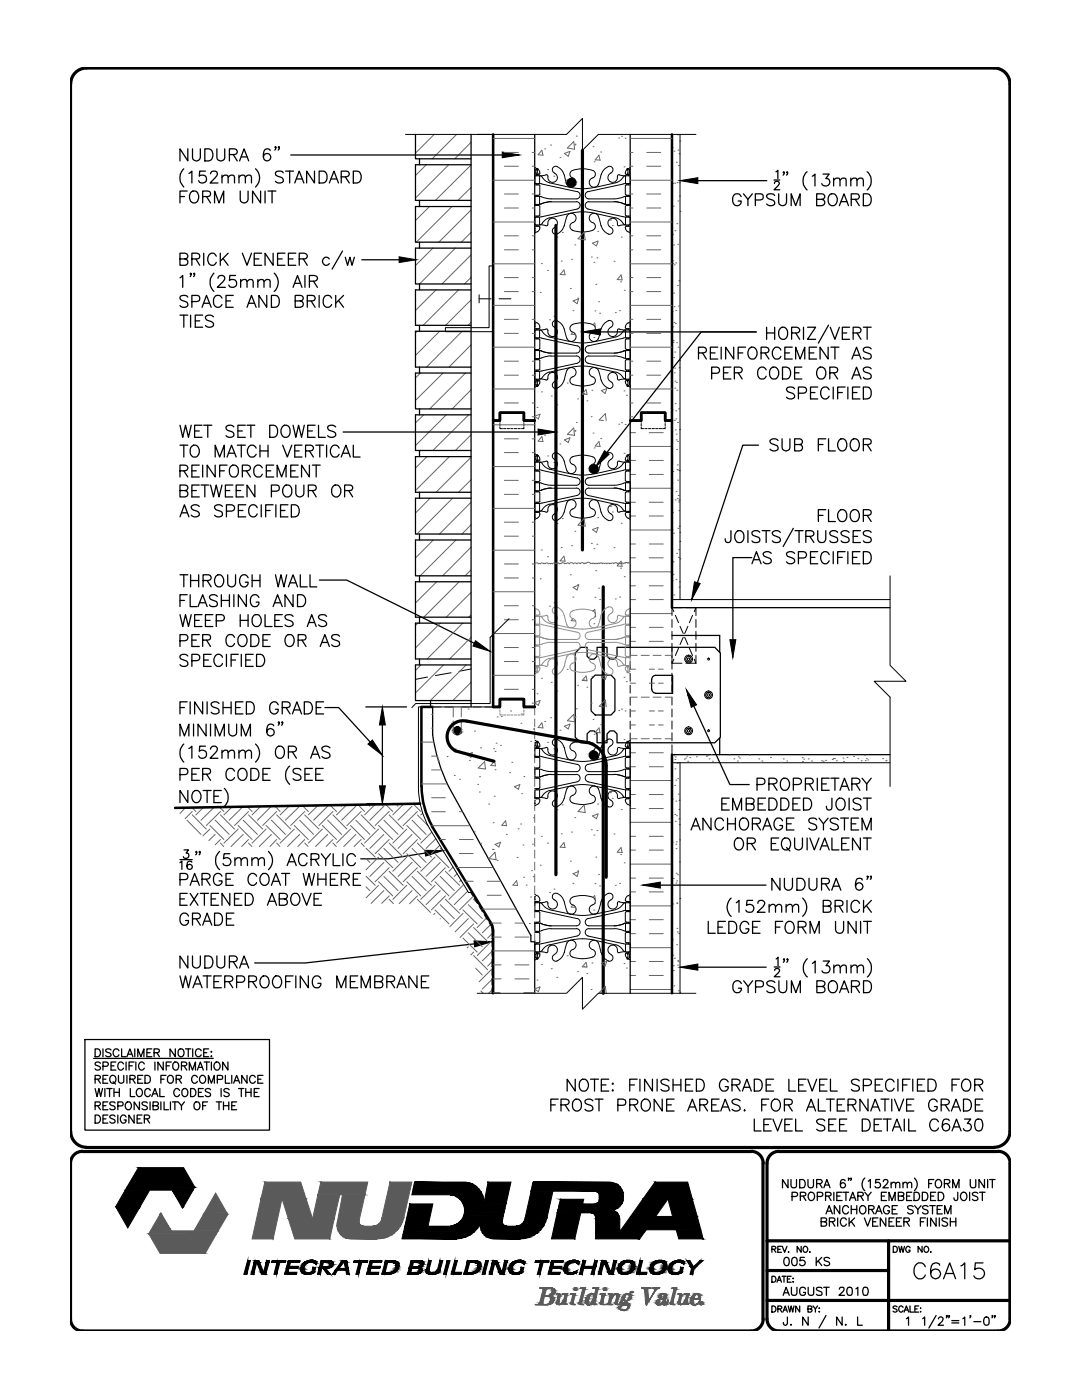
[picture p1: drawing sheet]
<svg xmlns="http://www.w3.org/2000/svg" width="216mm" height="279mm" viewBox="0 0 216 279" stroke-linecap="round" stroke-linejoin="round" font-family="sans-serif">
<!-- layer: HATCH -->
<g fill="none" stroke="#666" stroke-width=".2">
<path d="M85.1 32.9l-2.2 2.1M86.6 26.8l-3.7 3.8M89.5 33l-6.6 6.5M91.1 26.8l-4.9 4.9M94 33l-7.1 7M94 28.4l-3.3 3.3M94 37.4l-2.6 2.6M98.4 36h8.3M98.4 27.6h8.3M100.6 33.2h2.8M100.6 38.7h2.8M100.6 30.4h2.8"/>
<path d="M106.2 33.2h.5M106.2 38.7h.5M106.2 30.4h.5M108.1 30l.2 1-.9-.1zM108.7 29.7h.1M109.3 33.9h.1M109.9 28.9h.1M110.5 35.2h.1M111.7 31.4h.1M112.6 30.6l1.1-.4-.3 1zM113.2 29.5l1.3-1.2 .2 1.5zM114.7 28.9h.1"/>
<path d="M114.7 28.8h.1M115 27.2h.1M118.3 29.3h.1M118.5 32.3h.1M119.7 35.6h.1M119.7 31.9h-.9l.7-.9 .2 1M119.9 30.3h.1M123.5 27.5h.1M124 27.2h.1M124.5 33.3h.1M124.7 27.6h.1M125.7 36h8.4"/>
<path d="M125.7 27.6h8.4M125.7 33.2h.6M125.7 38.7h.6M125.7 30.4h.6M129 33.2h2.8M129 38.7h2.8M129 30.4h2.8M134.1 29.4h.1M134.3 36.6h.1M134.5 30.2h.1M134.6 36.6h.1M134.9 32.4h.1"/>
<path d="M135.1 36.4h.1M135.2 26.9h.1M135.3 30h.1M135.4 33h.1M135.5 36.1h.1M135.5 30.7h.1M135.6 39.1h.1M135.6 36.5h.1M135.7 28.1h.1M85.7 41.2l-2.8 2.8M86.4 49.5l-3.5 3.5M87 57.9l-4.1 4.1"/>
<path d="M90.2 41.2l-7.1 7.1M90.9 49.5l-7.2 7.2M91.5 57.9l-7.1 7M94 41.9l-6.4 6.4M94 46.4l-2 1.9M94 50.9l-5.8 5.8M94 55.4l-1.3 1.3M94 59.8l-5.1 5.1M98.4 52.6h8.3M98.4 44.3h8.3M100.6 58.2h2.8M100.6 49.9h2.8"/>
<path d="M100.6 41.5h2.8M100.6 55.4h2.8M100.6 47.1h2.8M106.2 58.2h.5M106.2 49.9h.5M106.2 41.5h.5M106.2 55.4h.5M106.2 47.1h.5M107.8 58.4h.1M108 52.6h.1M109.2 54h.1M110.8 57.9h.1"/>
<path d="M110.9 52.6h.1M111 59.9h.1M111.1 47.3h.1M112 52.1h.1M112.2 46.4h.1M112.5 53.9l.2 .9h-.9zM113.8 57.6h.1M114.1 51.8h.1M114.7 48.9h.1M115.3 59.5h.1M116.6 46.3l.2 1.6-1.5-.2zM118 51.3h.1"/>
<path d="M118.5 52.4h.1M118.9 56.8h.1M119.1 51.5h.1M119.3 46.2h.1M119.3 48.1l-1.1 .4 .8 .6 .4-1M121.8 43.6l.1 .3h-.4M122.2 45h.1M122.5 52.1h.1M123.8 56.2h.1M123.9 54.8l.2 1.1-.9-.1zM124 47.3h.1M124.6 57.9h.1"/>
<path d="M125.7 52.6h8.4M125.7 44.3h8.4M125.7 58.2h.6M125.7 49.9h.6M125.7 41.5h.6M125.7 55.4h.6M125.7 47.1h.6M129 58.2h2.8M129 49.9h2.8M129 41.5h2.8M129 55.4h2.8M129 47.1h2.8"/>
<path d="M134.2 52.1h.1M134.2 46.8h.1M134.3 52.6h.1M134.3 41.1h.1M134.4 48.9h.1M134.4 58.5h.1M134.5 52.9h.1M134.7 46h.1M134.8 52.5h.1M135.1 44.6h.1M135.2 57h.1M135.2 48.8h.1"/>
<path d="M135.3 40.1h.1M135.4 56h.1M135.7 42.2h.1M83.2 66.1l-.3 .3M83.9 74.5l-1 .9M87.7 66.1l-4.8 4.8M88.4 74.5l-5.5 5.4M92.1 66.2l-7 7.1M92.9 74.5l-7.2 7.1M94 64.3l-.6 .6M94 68.8l-4.4 4.5M94 77.8l-3.8 3.8"/>
<path d="M98.4 77.6h8.3M98.4 69.3h8.3M98.4 60.9h8.3M100.6 74.9h2.8M100.6 66.5h2.8M100.6 72.1h2.8M100.6 63.7h2.8M106.2 74.9h.5M106.2 66.5h.5M106.2 72.1h.5M106.2 63.7h.5M108 78.2h.1"/>
<path d="M109.7 63.8h.1M110 79h.1M110.5 63.1h.1M113.2 76.4h.1M114.3 62h.1M114.3 66.3l-.3 .4 .8 .1M114.4 60.1l1.1-.5-.3 1zM115.2 79.6h.1M116.5 78.6h.1M116.9 77.8l.3 .9-1-.1zM117.1 80h.1M118.1 77.9h.1"/>
<path d="M118.3 64.8l.4-.3 .1 .8M118.5 67.3h.1M118.7 62h.1M118.8 65.6v.3h-.1M119.4 60.2h.1M119.6 62.5h.1M120 78l1.1-.5-.4 1zM122.8 62.4h.1M123.6 62h.1M124.5 78h.1M125 78.9h.1M125.7 77.6h8.4"/>
<path d="M125.7 69.3h8.4M125.7 60.9h8.4M125.7 74.9h.6M125.7 66.5h.6M125.7 72.1h.6M125.7 63.7h.6M129 74.9h2.8M129 66.5h2.8M129 72.1h2.8M129 63.7h2.8M134.1 62.2h.1M134.3 65.2h.1"/>
<path d="M134.3 68.3h.1M134.3 68h.1M134.4 71.4h.1M134.5 64.3h.1M134.5 61.2h.1M134.5 74.4h.1M134.6 77.5h.1M134.6 73.5h.1M134.6 70.3h.1M134.7 76.1h.1M134.8 64.6h.1M134.8 62h.1"/>
<path d="M135 76.3h.1M135 68.4h.1M135.1 77.9h.1M135.3 69.3h.1M135.4 61.1h.1M135.5 73.4h.1M135.6 72h.1M84.6 82.8l-1.7 1.6M85.2 91.1l-2.3 2.3M85.8 99.4l-2.9 3M89 82.8l-6.1 6.1M89.7 91.1l-6.8 6.8"/>
<path d="M90.2 99.5l-7 7.1M93.5 82.8l-7.1 7.1M94 86.8l-3.1 3.1M94 91.3l-7 6.9M94 95.7l-2.5 2.5M98.4 84.8h8.3M98.4 93.1h8.3M100.6 90.3h2.8M100.6 98.7h2.8M100.6 87.6h2.8M100.6 95.9h2.8M100.6 80.4h2.8"/>
<path d="M106.2 90.3h.5M106.2 98.7h.5M106.2 87.6h.5M106.2 95.9h.5M106.2 83.2h.5M106.2 80.4h.5M106.7 83l1.1-.3-.4 .9M106.7 83.1l.7 .5M107.2 81.3h.1M108.1 87.1l-.7 .9 .9 .1-.2-.9M108.7 86.9h.1M109.3 91h.1"/>
<path d="M109.9 86.1h.1M110.5 92.3h.1M111.1 80.8h.1M111.7 88.6h.1M112.6 87.8l1.1-.4-.3 .9zM114.7 86.9l-1.5-.2 1.3-1.3 .2 1.5M114.7 86h.1M114.7 85.9h.1M115 84.3h.1M118 83.2h.1M118.3 86.4h.1M118.5 89.4h.1"/>
<path d="M119.7 92.8h.1M119.7 89.1l-.9-.1 .7-.9 .2 1M119.9 87.5h.1M120.4 83.9l-.8-.1 1.2-1.3 .2 1.4M123.5 84.7h.1M124 84.4h.1M124.5 90.5h.1M124.7 84.7h.1M125.7 89.1h8.4M125.7 97.4h8.4M125.7 86.3h1.1M125.7 94.7h1.1"/>
<path d="M125.7 91.9h1.1M125.7 83.2h.6M125.7 80.4h.6M129 80.4h2.8M129.6 86.3h2.7M129.6 94.7h2.7M129.6 91.9h2.7M134.1 96.3h.1M134.1 81.8h.1M134.3 94.1h.1M134.5 83.9h.1M134.7 80.5h.1"/>
<path d="M134.7 99.8h.1M134.8 85.8h.1M134.8 83.6h.1M134.8 82h.1M134.9 98.1h.1M134.9 86.6h.1M134.9 87.8h.1M135 89.7h.1M135.1 93.7h.1M135.1 92.8h.1M135.1 99.5h.1M135.2 84.3h.1"/>
<path d="M135.2 88.1h.1M135.2 95.8h.1M135.2 93.8h.1M135.3 98.9h.1M135.4 81.6h.1M135.4 99.8h.1M135.5 93.9h.1M135.6 85.7h.1M86.5 107.8l-3.6 3.6M87.1 116.1l-4.2 4.2M91 107.8l-7.2 7.1M91.6 116.1l-7 7.1"/>
<path d="M94 100.2l-6.3 6.4M94 104.7l-1.8 1.9M94 109.2l-5.7 5.7M94 113.7l-1.2 1.2M94 118.2l-5 5M98.4 101.5h8.3M98.4 109.8h8.3M98.4 118.1h8.3M100.6 107h2.8M100.6 115.3h2.8M100.6 104.2h2.8M100.6 112.6h2.8"/>
<path d="M106.2 107h.5M106.2 115.3h.5M106.2 104.2h.5M106.2 112.6h.5M107.8 115.5h.1M107.8 112.5l-.2-.1-.1 .1a.44 .44 0 0 0-.8 0M108 109.8h.1M108.4 112.5h.3a.43 .43 0 0 1 .7 0M108.4 112.5a.36 .36 0 0 0-.5 0M109.2 111.1h.1M110.2 112.5h-.8M110.8 115h.1"/>
<path d="M110.9 109.8h.1M111 117h.1M111.1 104.5h.1M111.6 112.5a.42 .42 0 0 0-.7 0 .4 .4 0 0 0-.7 0M111.9 112.5h-.3M112 109.2h.1M112.2 103.5h.1M112.5 111l-.7 .9 .9 .1-.2-1M112.7 112.5a.44 .44 0 0 0-.8 0M113.6 112.5a.37 .37 0 0 0-.6 0h-.3M113.8 114.7h.1M114.1 108.9h.1"/>
<path d="M114.3 119.2h.1M114.4 117.2l1.1-.4-.3 1zM114.4 112.5l-.4-.2-.4 .2M114.7 106h.1M115.3 116.7h.1M115.8 112.5a.42 .42 0 0 0-.7 0 .4 .4 0 0 0-.7 0M116.6 103.5l.2 1.5-1.5-.2zM118 108.4h.1M118.5 109.5h.1M118.5 112.5h-.6l-.5-.3-.5 .3-.2-.1-.1 .1-.4-.2-.4 .2M118.7 119.2h.1M118.9 113.9h.1"/>
<path d="M118.9 112.5h-.4M119.1 108.6h.1M119.3 103.3h.1M119.3 105.3l-1.1 .4 .8 .5 .4-.9M119.4 117.4h.1M119.6 112.5a.36 .36 0 0 1 .6 0l.7-.1 .2 .1M119.6 112.5l-.2-.1-.5 .1M119.6 119.7h.1M121.5 101h.4M121.6 112.5l-.2-.1-.3 .1M121.8 100.8l.1 .3M122.2 102.2h.1"/>
<path d="M122.5 112.5a.37 .37 0 0 0-.6 0h-.3M122.5 109.3h.1M122.8 119.5h.1M123.2 112.5a.44 .44 0 0 0-.7 0M123.6 119.2h.1M123.8 112.5a.36 .36 0 0 0-.6 0M123.8 113.4h.1M123.9 112l.2 1-.9-.1zM124 104.4h.1M124.6 115.1h.1M124.7 112.4l.3-.1 .5 .1M124.8 112.4l-.4 .1a.4 .4 0 0 0-.6 0"/>
<path d="M125.7 112.4h-.2M125.7 105.8h8.4M125.7 114.1h8.4M125.7 103h1.1M125.7 111.3h1.1M125.7 119.7h1.1M125.7 100.2h1.1M125.7 108.6h1.1M125.7 116.9h1.1M129.6 103h2.7M129.6 111.3h2.7M129.6 119.7h2.7"/>
<path d="M129.6 100.2h2.7M129.6 108.6h2.7M129.6 116.9h2.7M134.1 105.7h.1M134.1 115.9h.1M134.2 102.3h.1M134.3 114.6h.1M134.3 112.1h.1M134.4 106.4h.1M134.5 118.7h.1M134.9 115.7h.1M135 110.4h.1"/>
<path d="M135.3 105.4h.1M135.4 111.2h.1M135.4 100.2h.1M135.4 109.7h.1M135.4 101.9h.1M135.5 117.2h.1M135.5 105h.1M135.6 116.1h.1M135.7 108.1h.1M135.7 106.2h.1M135.7 111.5h.1M83.4 124.4l-.5 .4"/>
<path d="M84 132.7l-1.1 1.1M87.9 124.4l-5 4.9M88.5 132.7l-5.6 5.6M92.3 124.4l-7.1 7.1M93 132.7l-7.1 7.1M94 122.7l-.5 .5M94 127.2l-4.3 4.3M94 136.2l-3.6 3.6M98.4 126.4h8.3M98.4 134.8h8.3M100.6 123.7h2.8M100.6 132h2.8"/>
<path d="M100.6 120.9h2.8M100.6 129.2h2.8M100.6 137.6h2.8M106.2 123.7h.5M106.2 132h.5M106.2 120.9h.5M106.2 129.2h.5M106.2 137.6h.5M107.2 138.5h.1M108 135.4h.1M109.7 121h.1M110 136.2h.1"/>
<path d="M110.5 120.3h.1M111.1 137.9h.1M113.2 133.6h.1M114.3 123.5l-.3 .4h.8M115.2 136.8h.1M116.5 135.7h.1M116.9 134.9l.3 1-1-.1zM117.1 137.1h.1M118.1 135h.1M118.3 122l.4-.4 .1 .9M118.5 124.5h.1M118.8 122.7v.4h-.1"/>
<path d="M120.7 135.6l-.7-.5 1.1-.4-.4 1M124.5 135.2h.1M125 136h.1M125.7 122.5h8.4M125.7 128h1.1M125.7 125.2h1.1M125.7 139.1h1.4M125.7 136.3h1.1M125.7 133.5h1.1M125.7 130.8h1.4M127.9 139.1h1.7M127.9 130.8h1.7"/>
<path d="M129.6 128h2.7M129.6 125.2h2.7M129.6 136.3h1M129.6 133.5h1M130.3 139.1h1.6M130.3 130.8h1.6M131.4 136.3h.9M131.4 133.5h.9M132.7 139.1h1.4M132.7 130.8h1.4M84.1 148.1h2.4M84.1 156.4h5.1"/>
<path d="M86.1 145.3h.2M86.1 153.7h2M86.1 142.6h.2M86.1 150.9h1.1M86.1 159.2h2.8M87.2 150.9h.1l.2 1M87.5 151.8h.1M89.2 151h.1M90.1 144.3h.1M90.3 149.6h.1M90.6 154.8h.1M90.8 149.5h.1"/>
<path d="M91.7 155.5h.1M93.4 141.5h.1M93.7 151.8h.1M94 151.1l-.9-.5 1.1-.4-.2 1M94.7 145.9h.1M95.3 156.5h.1M95.6 158.1h.1M95.7 155h.1M95.9 149.3h.1M96.7 152l.2 1.5-1.5-.2zM98.5 149.4h.1M98.6 158.9h.1"/>
<path d="M98.7 151.8l-.8 1 1 .1-.2-1M98.8 153.6h.1M98.8 150h.1M99 148.3h.1M99.2 143.1h.1M99.9 148.7h.1M100 143h.1M101.7 154.2h.1M101.9 141.9h.1M102.1 152.1h.1M103.4 157.5l-.8-.5 1.1-.4-.3 1M103.9 144.3h.1"/>
<path d="M104 142.5h.1M104.1 158.4h.1M104.5 155h.1M105.9 147.9h.1M106.2 140.3h.5M106.6 157.9h.1M106.7 145.4l-.2 .1 .2 .1M106.7 140.2l1.1-.4-.4 1M106.7 140.3l.7 .4M108.1 144.3l.2 1-.9-.1zM108.7 144h.1M109.3 148.2h.1"/>
<path d="M109.9 143.2h.1M110.5 149.5h.1M111.7 145.7h.1M112.6 144.9l1.1-.4-.3 1zM113.2 143.8l1.3-1.2 .2 1.4zM114.7 143.2h.1M114.7 143.1h.1M115 141.5h.1M118 140.3h.1M118.3 143.6h.1M118.5 146.5h.1M119.7 149.9h.1"/>
<path d="M119.7 146.2h-.9l.7-.9 .2 1M119.9 144.6h.1M120.4 141.1l-.8-.1 1.2-1.3 .2 1.4M121.5 158.2h.4M121.8 157.9l.1 .3M122.2 159.3h.1M123.5 141.8h.1M124 141.5h.1M124.5 147.6h.1M124.7 141.9h.1M125.7 155.8h8.4M125.7 153h1.1"/>
<path d="M125.7 150.2h1.1M125.7 158.6h1.1M125.7 147.4h1.4M125.7 144.7h1.1M125.7 141.9h1.1M127.9 147.4h1.7M129.6 153h2.7M129.6 150.2h2.7M129.6 158.6h2.7M129.6 144.7h1M129.6 141.9h1M130.3 147.4h1.6"/>
<path d="M131.4 144.7h.9M131.4 141.9h.9M132.7 147.4h1.4M134.2 159.5h.1M134.5 150.8h.1M134.6 156.7h.1M134.7 153.4h.1M134.7 151.6h.1M134.8 151.1h.1M134.8 155.7h.1M134.8 159.9h.1M135.1 152.3h.1"/>
<path d="M135.2 155.4h.1M135.3 158.5h.1M135.5 159.7h.1M136.5 151.5h.1M136.8 151.3h.1M137 150.9h.1M137.2 151.9h.1M137.6 151.2h.1M139 151h.1M140.9 150.9h.1M141.1 150.7h.1M141.3 150.7h.1"/>
<path d="M141.5 151.5h.1M141.9 150.6h.1M142.2 151.9h.1M145.5 150.7h.1M146.4 151.5h.1M147.1 151.9h.1M147.3 151h.1M147.6 151.3h.1M147.6 152.2h.1M149.5 150.7h.1M151.4 151.5h.1M151.8 152.1h.1"/>
<path d="M152 151.9h.1M153.7 151.2h.1M155.8 152.1h.1M156.3 151.5h.1M157 151.9h.1M160.1 151.2h.1M160.1 152h.1M160.4 151.5h.1M161.3 151.5h.1M161.8 152.1h.1M161.9 151.9h.1M163.9 151.8h.1"/>
<path d="M164.3 151.9h.1M164.7 151.8h.1M166 151.6h.1M166.2 151.4h.1M166.5 151.4h.1M166.9 151.8h.1M168.2 151.3h.1M168.3 152h.1M169 151.2h.1M170.3 151h.1M171.2 151.4h.1M171.8 151.8h.1"/>
<path d="M172.5 150.7h.1M172.6 151.8h.1M172.9 151.4h.1M173.2 151.7h.1M176.1 151.4h.1M176.8 151.8h.1M37 161.2l-1.1 1.1M37.3 163.7l2.8 2.8M38.3 161.2l.8 .8M38.4 162l-1.5 1.4M38.4 162.6l2.8 2.9M40.6 161.1l-1.5 1.5"/>
<path d="M41.9 165.5l-1.4 1.3M41.9 164.7l2.8 2.8M42.7 161.1l-2.6 2.6M42.9 166.5l-1.2 1.3M42.9 163.7l2.8 2.8M43.8 161.1l.9 .9M44 162l-2.8 2.7M44 167.5l-1.1 1.1M44 168.3l.6 .6M44 162.6l2.8 2.9M46.3 161.1l-1.6 1.5M47.5 165.5l-2.8 2.8"/>
<path d="M47.5 164.7l2.8 2.8M48.4 161l-2.7 2.7M48.5 166.5l-2.4 2.4M48.5 163.7l2.9 2.8M49.3 161l1 1M49.6 162l-2.8 2.7M49.6 167.5l-1.4 1.4M49.6 168.3l.7 .6M49.6 162.6l2.8 2.9M52 160.9l-1.7 1.7M53.1 165.5l-2.8 2.8M53.1 164.7l2.8 2.8"/>
<path d="M54.2 160.9l-2.8 2.8M54.2 166.5l-2.5 2.4M54.2 163.7l2.8 2.8M54.9 160.9l1 1.1M55.2 162l-2.8 2.7M55.2 167.5l-1.3 1.4M55.2 168.3l.7 .6M55.2 162.6l2.8 2.9M56.9 160.9h.1M57.7 160.9l-1.8 1.7M58.7 165.5l-2.8 2.8M58.7 164.7l2.8 2.8"/>
<path d="M59.8 160.9l-2.8 2.8M59.8 166.5l-2.4 2.4M59.8 163.7l2.8 2.8M60.4 160.8l1.1 1.2M60.8 162l-2.8 2.7M60.8 167.5l-1.3 1.4M60.8 168.3l.7 .6M60.8 162.6l2.8 2.9M62.5 160.8l.1 .1M63.4 160.8l-1.9 1.8M64.3 165.5l-2.8 2.8M64.3 164.7l2.9 2.8"/>
<path d="M65.4 160.9l-2.8 2.8M65.4 166.5l-2.4 2.4M65.4 163.7l2.8 2.8M65.9 160.7l1.3 1.3M66.4 162l-2.8 2.7M66.4 167.5l-1.3 1.4M66.4 168.3l.7 .6M66.4 162.6l2.8 2.9M68 160.7l.2 .2M69.1 160.6l-1.9 2M69.9 165.5l-2.7 2.8M69.9 164.7l2.8 2.8"/>
<path d="M71 160.9l-2.8 2.8M71 166.5l-2.4 2.4M71 163.7l2.8 2.8M71.4 160.6l1.3 1.4M72.1 162l-2.9 2.7M72.1 167.5l-1.4 1.4M72.1 168.3l.6 .6M72.1 162.6l2.8 2.9M73 177l.8 .7M73 171.4l.8 .7M73 174.9l1.9 1.8M73 169.3l1.9 1.8"/>
<path d="M73.5 160.6l.3 .3M74.9 160.6l-2.2 2M75.5 165.5l-2.8 2.8M75.5 171.1l-2.5 2.5M75.5 176.7l-2.5 2.5M75.5 176l2.9 2.8M75.5 170.4l2.9 2.8M75.5 164.7l2.9 2.8M76.6 160.9l-2.8 2.8M76.6 166.5l-2.8 2.8M76.6 172.1l-2.8 2.8M76.6 177.7l-2.5 2.6"/>
<path d="M76.6 174.9l2.8 2.8M76.6 169.3l2.8 2.8M76.6 163.7l2.8 2.8M76.9 160.5l1.5 1.5M77.7 162l-2.8 2.7M77.7 167.5l-2.8 2.9M77.7 173.2l-2.8 2.8M77.7 178.8l-1.5 1.5M77.7 179.5l.8 .8M77.7 173.9l2.7 2.8M77.7 168.3l2.7 2.8M77.7 162.6l2.7 2.9"/>
<path d="M79 160.5l.4 .4M80.6 160.4l-2.2 2.2M81.2 165.5l-2.8 2.8M81.2 171.1l-2.8 2.8M81.2 176.7l-2.8 2.8M81.2 176l2.8 2.8M81.2 170.4l2.8 2.8M81.2 164.7l2.8 2.8M82.2 160.9l-2.8 2.8M82.2 166.5l-2.8 2.8M82.2 172.1l-2.8 2.8M82.2 177.7l-2.6 2.6"/>
<path d="M82.2 174.9l2.8 2.8M82.2 169.3l2.8 2.8M82.2 163.7l2.8 2.8M82.4 160.4l1.6 1.6M83.3 162l-2.9 2.7M83.3 167.5l-2.9 2.9M83.3 173.2l-2.9 2.8M83.3 178.8l-1.6 1.6M83.3 179.5l2.6 2.6M83.3 173.9l2.8 2.8M83.3 168.3l2.8 2.8M83.3 162.6l2.1 2.2"/>
<path d="M84.3 162.3l-.3 .3M86.1 164.8h7.7M86.1 162h2.8M86.2 166.1l-2.2 2.2M86.8 171.1l-2.8 2.8M86.8 176.7l-2.8 2.8M86.8 176l2.8 2.8M86.8 170.4l2.8 2.8M87 167.4l-2 1.9M87.8 168.7l-1.7 1.7M87.8 167.5h1.1M87.9 172.1l-2.9 2.8"/>
<path d="M87.9 177.7l-2.9 2.8M87.9 174.9l2.7 2.8M87.9 169.3l.7 .8M88.9 173.2l-2.8 2.8M88.9 178.8l-2.8 2.8M88.9 179.5l2.8 2.8M88.9 173.9l2.8 2.8M90.4 173l-.8 .9M91.2 174.4l-.6 .5M91.2 173.1h7.2M91.7 162h.6M91.7 170.3h2.7"/>
<path d="M91.7 167.5h2.7M92 175.7l-.3 .3M92.4 176.7l-2.8 2.8M92.9 175.9h1.5M93.3 177.9l-2.7 2.6M94.4 178.9l-2.7 2.7M94.5 179.5l.7 .7M94.6 166h.1M95.9 168.3h.1M97.2 178.7h2.8M97.2 175.9h2.7M97.5 160.5h.1"/>
<path d="M98.2 169.5h.1M98.4 164.2h.1M98.4 169.5h.1M99 171.6l-1.4-.2 1.2-1.3 .2 1.5M99.2 171.7h.1M99.5 169l-.7-.5 1.1-.4-.4 1M100.9 163.8l-.8 .9 1 .1-.2-1M101 166.5h.1M103.1 175.8l.2 .9-1-.1zM103.2 171.1h.1M103.4 165.4h.1M103.9 164.5h.1"/>
<path d="M104.4 168.6h.1M104.5 175.1h.1M105 176.6h.1M105.8 179h.1M106.1 173.8h.1M106.2 168.5h.1M106.4 174.9h.1M106.4 163.2h.1M107.8 172.7h.1M108 166.9h.1M109.2 168.3h.1M109.7 178.1h.1"/>
<path d="M110.5 177.4h.1M110.8 172.2h.1M110.9 166.9h.1M111 174.2h.1M111.1 161.6h.1M112 166.4h.1M112.2 160.6h.1M112.5 168.1l-.7 1h.9l-.2-.9M113.8 171.9h.1M114.1 166.1h.1M114.3 176.3h.1M114.4 174.4l1.1-.5-.3 1z"/>
<path d="M114.7 163.2h.1M115.3 173.8h.1M116.6 160.6l.2 1.6-1.5-.2zM118 165.6h.1M118.3 179.1l.4-.4 .1 .9M118.5 166.7h.1M118.7 176.3h.1M118.8 179.9v.3h-.1M118.9 171.1h.1M119.1 165.8h.1M119.3 160.5h.1M119.3 162.4l-1.1 .4 .8 .6 .4-1"/>
<path d="M119.4 174.5h.1M119.6 176.8h.1M122.5 166.4h.1M122.8 176.7h.1M123.6 176.3h.1M123.8 170.5h.1M124 161.6h.1M124.1 170.1h-.9l.7-1 .2 1.1M124.6 172.2h.1M125.7 164.1h8.4M125.7 172.5h8.4M125.7 161.4h1.1"/>
<path d="M125.7 169.7h1.1M125.7 178h1.1M125.7 166.9h1.1M125.7 175.2h1.1M129.6 161.4h2.7M129.6 169.7h2.7M129.6 178h2.7M129.6 166.9h2.7M129.6 175.2h2.7M134.1 168.1h.1M134.3 175.3h.1M134.7 162.5h.1"/>
<path d="M134.8 163.9h.1M134.8 168.5h.1M134.9 176.2h.1M134.9 169.4h.1M134.9 168h.1M134.9 174.3h.1M135 162.8h.1M135 175.8h.1M135.2 174.6h.1M135.4 161.5h.1M135.4 163.4h.1M135.5 164.6h.1"/>
<path d="M135.6 172h.1M135.6 167.6h.1M135.7 179.3h.1M86.8 182.3l-.3 .2M86.8 181.6l2.8 2.8M87.9 183.3l-.1 .1M87.9 180.5l2.7 2.8M92.4 182.3l-2.6 2.6M92.4 187.2l2.8 2.8M92.4 181.6l2.8 2.8M93.4 183.3l-2.6 2.7M93.4 189l-.2 .2"/>
<path d="M93.4 186.2l2.8 2.8M93.4 180.5l2.8 2.8M94.5 184.4l-2.7 2.7M94.5 190l-.5 .6M94.5 190.7l2.8 2.8M94.5 185.1l2.8 2.8M94.9 193.2l1.3 1.4M95.9 197.8l.5 .4M96.3 181.4h6.7M97 183.2l-1.8 1.9M97.8 184.6l-1.6 1.6M98 184.2h2"/>
<path d="M98 187.9l-2.8 2.8M98 193.5l-2.4 2.4M98 192.8l.2 .2M98 187.2l.2 .2M98.2 186.3l-.9 .9M98.2 191.9l-.9 .9M98.2 197.6l-.7 .6M98.2 189.9l-2 1.9M98.2 195.4l-2 2M98.4 189.8h8.3M98.4 198.1h1.4M98.4 187h1.6"/>
<path d="M98.4 195.4h1.6M98.4 192.6h1.6M102.8 187h2.8M102.8 195.4h2.8M102.8 184.2h1.7M102.8 192.6h2.8M104.5 198.1h2.2M105.6 184.3h.1M106.6 185.2h.1M106.7 187.8h.1M106.7 197.3l1.1-.3-.4 .9M106.7 197.4l.7 .5"/>
<path d="M107.2 195.6h.1M108 192.5h.1M110 193.3h.1M111.1 195.1h.1M113.2 190.7h.1M114.3 180.6l-.3 .4 .8 .1M115.2 193.9h.1M116.5 192.9h.1M116.9 192.1l.3 .9-1-.1zM117.1 194.3h.1M118 197.5h.1M118.1 192.2h.1"/>
<path d="M118.5 181.6h.1M120.4 198.2l-.8-.1 1.2-1.3 .2 1.4M120.7 192.8l-.7-.5 1.1-.5-.4 1M124.5 192.3h.1M125 193.2h.1M125.7 180.8h8.4M125.7 189.1h8.4M125.7 197.5h8.4M125.7 186.3h1.1M125.7 194.7h1.1M125.7 183.5h1.1M125.7 191.9h1.1"/>
<path d="M129.6 186.3h2.7M129.6 194.7h2.7M129.6 183.5h2.7M129.6 191.9h2.7M134.2 187.6h.1M134.3 190.6h.1M134.3 180.4h.1M134.3 192.7h.1M134.4 193.7h.1M134.5 196.8h.1M134.5 191.2h.1M135 188.5h.1"/>
<path d="M135.1 180.3h.1M135.1 185.3h.1M135.1 180.2h.1M135.1 186h.1M135.2 192.6h.1M135.2 191.7h.1M135.3 191.9h.1M135.4 197.7h.1M135.4 186.3h.1M135.7 198h.1"/>
</g>
<!-- layer: LINE9 -->
<g fill="none" stroke="#000" stroke-width=".2">
<path d="M80.9 26.8h32.1l3.2-3.1v6.3l3.2-3.2h19.5M135.7 26.8v92.9M95.6 58.8v1.6M95.6 59.6h2.4M97.6 53.1h.8v13.1h-9.5v-.8h8.7zM99.6 59.6h2.4M99.8 85.2v.3h.5M99.8 83.9v.4M99.8 84.5v.5M100.5 85.5h.4M101.2 85.5h.5M101.9 85.5h.5"/>
<path d="M102.6 85.5h.5M103.3 85.5h.5M104.5 85.2v.3h-.4M104.5 83.9v.4M104.5 84.5v.5M127.9 85.2v.3h.5M127.9 83.9v.4M127.9 84.5v.5M128.7 85.5h.4M129.4 85.5h.5M130.1 85.5h.5M130.8 85.5h.5"/>
<path d="M131.5 85.5h.5M132.7 85.2v.3h-.5M132.7 83.9v.4M132.7 84.5v.5M134.1 119.7h43.5M177.6 114.9v17.9l3.2 3.2h-6.4l3.2 3.1v17.9M85.3 135.1l-2.4 .5M90 134.3l-3.1 .5M94 133.5l-2.4 .5M101.6 123.5l-3.8 3.7v13.2h-14.9l-.7 .8M125.7 129.3v1.9M125.7 132v1.6"/>
<path d="M125.7 134.4v1.6M125.7 136.8v1.5M125.7 139.1v1.6M134.1 130.8v1.6h2M134.1 123.6v1.6M134.1 126v1.6M134.1 128.4v2.8M134.1 132v1.5M134.1 134.4v1.6M134.1 136.7v1.6M134.1 139.1v1.6M134.1 121.3l.4 .8"/>
<path d="M134.2 135.2h-.1v2.8h.1M134.5 131.6l-.4 .8M134.8 122.8l.6 1.5M135.4 129.4l-.6 1.4M135.7 125l.6 1.4M136.1 121.3h-2v1.5M136.3 127.2l-.6 1.4M136.6 127.2l.7 1.4M136.9 121.3h2v1.5M136.9 132.4h2M137.1 131h.6l.3 .6-.3 .5h-.6l-.3-.5zM137.2 131.4h.4v.4h-.4z"/>
<path d="M137.3 125l-.7 1.4M137.6 129.4l.6 1.4M138.2 122.8l-.6 1.5M138.5 131.6l.4 .8M138.9 121.3l-.4 .8M138.9 123.6v1.6M138.9 126v1.6M138.9 128.4v1.6M138.9 130.8v1.6M141.1 138.2h.6l.3 .5-.3 .5h-.6l-.3-.5zM141.2 138.5h.3v.4h-.3zM98.4 141.1h-14.9v16a16.5 16.5 0 0 0 2.2 8.2l7.8 12.8h.7"/>
<path d="M125.7 141.5v1.6M125.7 143.9v1.6M125.7 146.3v1.9M134.1 141.5v1.6M134.1 143.9v1.6M134.1 146.2v1.7M134.1 148.7v1.9M134.1 152.2h43.5M135.7 152.2v46M137.1 145.4h.6l.3 .5-.3 .5h-.6l-.3-.5zM137.2 145.7h.4v.3h-.4zM94 178.1l.3 .6"/>
<path d="M94.6 179.3l.7 1M95.2 198.2h17.8l3.2-3.1v6.3l3.2-3.2h19.5M95.6 180.9l.7 1.1M96.6 182.5l.7 1.1M97.6 184.1a3.7 3.7 0 0 1 .6 2.9M98.2 187.6v1.3M98.2 189.6v1.2M98.2 191.5v1.2M98.2 193.4v1.2M98.2 195.3v1.2M98.2 197.2v1"/>
<circle cx="137.4" cy="131.5" r=".78"/>
<circle cx="137.4" cy="138.7" r=".19"/>
<circle cx="141.4" cy="138.7" r=".78"/>
<circle cx="141.4" cy="131.5" r=".19"/>
<circle cx="137.4" cy="145.8" r=".78"/>
<circle cx="141.4" cy="145.8" r=".19"/>
</g>
<!-- layer: line25 -->
<g fill="none" stroke="#000" stroke-width=".25">
<path d="M82.9 26.8v4.9h11.1M83.7 31.7v1.2M83.7 40v1.2M94 32.9h-11.1v7.1h11.1M94 26.8v114.3M106.7 26.8v114.3M125.7 26.8v102.5M83.7 48.3v1.2M83.7 56.7v1.2M94 49.5h-11.1v7.2h11.1M94 41.2h-11.1v7.1h11.1M94 57.9h-11.1v7h11.1"/>
<path d="M83.7 64.9v1.2M83.7 73.3v1.2M94 74.5h-11.1v7.1h11.1M94 66.1h-11.1v7.2h11.1M83.7 81.6v1.2M83.7 89.9v1.2M83.7 98.2v1.2M94 82.8h-11.1v7.1h11.1M94 99.4h-11.1v7.2h11.1M94 91.1h-11.1v7.1h11.1M83.7 106.6v1.2M83.7 114.9v1.2"/>
<path d="M94 107.8h-11.1v7.1h11.1M94 116.1h-11.1v7.1h11.1M83.7 123.2v1.2M83.7 131.5v1.2M85.9 139.8v1.3M94 132.7h-11.1v7.1h11.1M94 124.4h-11.1v7.1h11.1M115.9 129.2h1.3v1.8l.5 .6h.8l.6-.6v-1.8h2v1.8l.6 .6h.8l.6-.6v-1.8h19.5l1.1 1.1v16.8l-1.1 1.1h-19.5v-1.7l-.6-.6h-.8l-.6 .6v1.7h-2v-1.7l-.6-.6h-.8l-.5 .6v1.7h-1.3l-1.1-1.1v-16.8zM118 135.5l.8-.8h3.1l.8 .8v6.4l-.8 .8h-3.1l-.8-.8zM130 135.6v2M130.1 135.6a.78 .78 0 0 1 .7-.8h3.4v3.6h-3.4M130.1 137.5a.78 .78 0 0 0 .7 .8"/>
<path d="M134.1 126.8h9.5v3.4M134.1 121.3h43.5M86.3 146.6a34.1 34.1 0 0 0 3.2 10.3l16.4 29.8v1.2h.8v10.3M86.3 141.1v5.6M125.7 148.2v50M134.1 150.6h43.5M143.6 147.3v3.3"/>
</g>
<!-- layer: LINE3 -->
<g fill="none" stroke="#000" stroke-width=".63">
<path d="M116.2 30v79.8M110.9 45v129.6M120.4 117.1v81.1M90.8 149.8l7.8 2.1M117.1 148.1a4.8 4.8 0 0 1 3.9 4.7v22.3M117.1 148.2l-23.9-4.3a3.2 3.2 0 0 0-3.8 2 3.2 3.2 0 0 0 1.4 3.9M153 247.6h48.5M153 253.6h24.3M153 259.5h48.5M177.3 247.6v18"/>
<circle cx="114" cy="36.4" r=".61"/>
<circle cx="118.5" cy="93.6" r=".61"/>
<circle cx="91.3" cy="145.8" r=".61"/>
<circle cx="118.5" cy="150.7" r=".61"/>
</g>
<!-- layer: TEXT -->
<g fill="#000" stroke="#000" stroke-width=".2">
<path d="M100.2 30.3l3.4 .6-3.4 .6zM135.7 36.1l3.5-.6v1.1zM79.6 51.3l3.5 .5-3.5 .6zM116.2 66.2l3.6-.6v1.2zM107.4 85.6l3.5 .6-3.5 .6zM120.6 89.9l1 .8-2.7 2.4zM138.6 116.1l1.1 .3-1.7 3.3zM94.9 127.9l2.9 2.1-3.4-1.1zM145.6 127.7h1.2l-.6 3.5zM73.4 148.5l.9-.8 2 3zM76.3 141.1l.6 3.6h-1.2zM75.7 156.8h1.2l-.6 3.6z"/>
<path d="M137 137.7l2 3-1.1 .5zM84.8 169.7h3.6l-3.5 1.1zM128.2 176.6l3.6-.5v1.1zM94.6 187.8l3.6 .1-3.5 1.1zM135.7 193l3.5-.6v1.2z"/>
</g>
<g fill="none" stroke="#000" stroke-width=".25">
<path d="M35.9 39.2h.9M36.7 33.7a2.53 2.53 0 0 0 0 3.6M37.4 38.1h-1.5v2.4M37.5 29.7v2.4l-1.6-2.4v2.4M37.7 34.6l.6-.5v2.4M38.3 38.2a1.09 1.09 0 0 1 1.2 .4 1.09 1.09 0 0 1 0 1.3 .87 .87 0 0 1-1 .6 .87 .87 0 0 1-.7-.9 1.53 1.53 0 0 1 .5-1.4zM38.4 29.7v1.7a.79 .79 0 0 0 .8 .7 .79 .79 0 0 0 .8-.7v-1.7M40.4 39.2l1.4-.1a.59 .59 0 0 0 0-.9l-1.4-.1v2.4M40.9 29.7h.8a1.29 1.29 0 0 1 .8 1.2 1.29 1.29 0 0 1-.8 1.2h-.8zM41 34.1h-1.2v1.1a.83 .83 0 0 1 1.2 0 .83 .83 0 0 1-.2 1.2 .83 .83 0 0 1-1.2-.3M41.2 39.2l.8 1.3M42 34.7l.1-.3a.81 .81 0 0 1 1.1-.2 .63 .63 0 0 1 .1 .8l-1.4 1.5h1.6"/>
<path d="M43.3 29.7v1.7a.79 .79 0 0 0 .8 .7 .79 .79 0 0 0 .7-.7v-1.7M44.3 35.4a.83 .83 0 0 1 1.1-.4l.1 1.5M44.3 35v1.5M45.5 35.4a.85 .85 0 0 1 1.2-.4l.1 1.5M45.8 30.8l1.3-.1a.56 .56 0 0 0 0-.9l-1.3-.1v2.4M46.5 30.8l.8 1.3M47.7 35.4a.85 .85 0 0 1 1.1-.4l.2 1.5M47.7 35v1.5M47.8 32.1l.9-2.4 .9 2.4M47.9 38.1v1.7a.79 .79 0 0 0 .8 .7 .79 .79 0 0 0 .8-.7v-1.7M48.1 31.3h1.2M49 35.4l.5-.4h.6l.1 1.5"/>
<path d="M51 33.7a2.44 2.44 0 0 1 0 3.6M52 38.1v2.4l-1.6-2.4v2.4M52.9 38.1v2.4M53.5 38.1h1.5M53.9 30a.67 .67 0 0 0-1-.2 1.85 1.85 0 0 0 0 2.2 .74 .74 0 0 0 1.1-.3 .74 .74 0 0 0-.5-1.1 .74 .74 0 0 0-1 .7M54.3 38.1v2.4M55 29.4v.1l-.2-.1h.2l-.2 .6M55.7 29.4l-.1 .1-.1-.1h.2l-.2 .6M56.5 34.5a.88 .88 0 0 0-.8-.4 .88 .88 0 0 0-.7 .6l.2 .3 .9 .4a.61 .61 0 0 1 .2 1 1.05 1.05 0 0 1-1.3-.2M57 34.1h1.6M57.8 34.1v2.4M58 30.9h42.2"/>
<path d="M58.8 36.5l.9-2.4 .9 2.4M59.2 35.7h1.1M62.8 34.1v2.4l-1.6-2.4v2.4M63.7 34.1h.8a1.28 1.28 0 0 1 .8 1.2 1.28 1.28 0 0 1-.8 1.2h-.8zM65.7 36.5l.9-2.4 .9 2.4M66.1 35.7h1.1M68.1 35.3h1a.64 .64 0 0 0 .6-.7l-.3-.4-1.3-.1v2.4M68.9 35.3l.8 1.2M70.5 34.1a1.28 1.28 0 0 1 1.4 .6 1.28 1.28 0 0 1 0 1.5l-.6 .3h-.8zM139.2 36.1h13.8M147.9 39.2a.87 .87 0 0 0-1-.5 .87 .87 0 0 0-.7 .9 1.03 1.03 0 0 0 .2 1.1 1.03 1.03 0 0 0 1.1 .2l.4-.4v-.4h-.6M148.4 38.7l.8 1.1v1.2"/>
<path d="M150.1 38.7l-.9 1.1M150.7 39.9l1.4-.1a.61 .61 0 0 0 .2-.7 .61 .61 0 0 0-.6-.4h-1v2.3M154.4 35.9h1.2M154.5 36.6l.4-.4 .4 .1 .2 .2-.2 .6-.9 .8h1.2M154.6 39a.92 .92 0 0 0-1.6 .2 1.24 1.24 0 0 0 1.1 .7 .58 .58 0 0 1 .5 .4 .58 .58 0 0 1-.2 .6 1.13 1.13 0 0 1-1.4-.2M154.8 34.3l.4-.3v1.6M155.4 38.7v1.7a.79 .79 0 0 0 .8 .7 .79 .79 0 0 0 .7-.7v-1.7M156.5 34.4h-.2l.1-.1 .1 .1-.2 .6M157.2 34.4h-.3l.2-.1 .1 .1-.3 .6M161.1 34.3a2.44 2.44 0 0 0 0 3.6M162.1 35.2l.5-.5v2.4M163 39.8l1.3-.1a.54 .54 0 0 0 0-.9l-1.3-.1v2.3h1a.64 .64 0 0 0 .6-.6 .64 .64 0 0 0-.6-.6"/>
<path d="M164.2 34.7h1.3l-.7 .9a.79 .79 0 0 1 .7 1.1 .79 .79 0 0 1-1.3 .3l-.2-.4M165.7 38.8a1.16 1.16 0 0 1 1.3 .5 1.16 1.16 0 0 1-.2 1.4 .87 .87 0 0 1-1 .3 .87 .87 0 0 1-.6-.9 1.39 1.39 0 0 1 .5-1.3zM166.3 36a.85 .85 0 0 1 1.2-.4l.1 1.5M166.3 35.5v1.6M167.6 36a.83 .83 0 0 1 1.2-.4v1.5M169.8 36a.83 .83 0 0 1 1.1-.4l.1 1.5M169.8 35.5v1.6M169.9 39.8h1a.59 .59 0 0 0 .6-.7l-.2-.3-1.4-.1v2.3M170.7 39.8l.8 1.2M171 36a.85 .85 0 0 1 1.1-.4l.2 1.5M172.3 38.7h.7a1.25 1.25 0 0 1 .6 2l-.6 .3h-.7zM173 34.3a2.44 2.44 0 0 1 0 3.6"/>
<path d="M35.9 51.7h1a.59 .59 0 0 0 .6-.7l-.2-.3-.4-.2h-1v2.4h1a.64 .64 0 0 0 .6-.6 .64 .64 0 0 0-.6-.6M35.9 55.4l.6-.4v2.3M37.5 59.3a.88 .88 0 0 0-.9-.4 .88 .88 0 0 0-.7 .6l.2 .3 .9 .4a.58 .58 0 0 1 .5 .4 .58 .58 0 0 1-.2 .6 1.05 1.05 0 0 1-1.4-.2M38.2 54.6l-.2 .2-.1-.2 .1-.1 .2 .1-.3 .6M38.3 51.7l1.3-.1a.59 .59 0 0 0 0-.9l-1.3-.2v2.4M38.8 54.6l-.1 .2-.1-.2 .1-.1 .1 .1-.2 .6M39.1 51.7l.7 1.2M40.7 50.5v2.4M42.7 54.5a2.53 2.53 0 0 0 0 3.7M42.8 40.5v-2.4l.9 2.4 .9-2.4v2.4M43.2 51.1a.87 .87 0 0 0-1-.6 .87 .87 0 0 0-.7 1 1.03 1.03 0 0 0 .2 1.1 1.03 1.03 0 0 0 1.1 .2l.4-.4M43.5 55.5l.1-.3a.72 .72 0 0 1 1.2 .2l-.3 .8-1.1 1.1h1.6"/>
<path d="M44 50.5v2.4M44.3 59.5a.87 .87 0 0 0-1-.5 .87 .87 0 0 0-.7 .8 1.03 1.03 0 0 0 .2 1.2 1.03 1.03 0 0 0 1.2 .2l.3-.4M44.5 51.6l1 1.3M45.5 50.5l-1.5 1.6M46.5 59h-1.4v2.3h1.4M47 55h-1.1l-.1 1a.83 .83 0 0 1 1.2 0 .83 .83 0 0 1-.2 1.2 .83 .83 0 0 1-1.2-.3M48 56.2a.85 .85 0 0 1 1.2-.3l.1 1.4M48 55.8v1.5M48.4 50.5l.9 2.4 .9-2.4M49.3 56.2l.5-.4 .6 .1 .1 1.4M50.7 51.7h1M51.4 56.2l.6-.4 .5 .1 .2 1.4"/>
<path d="M51.4 55.8v1.5M52.2 50.5h-1.5v2.4h1.5M52.7 56.2a.83 .83 0 0 1 1.1-.3l.1 1.4M53.2 59v2.3l-1.5-2.3v2.3M54.2 59h.8a1.28 1.28 0 0 1 .8 1.1 1.28 1.28 0 0 1-.8 1.2h-.8zM54.5 50.5v2.4l-1.6-2.4v2.4M54.7 54.5a2.44 2.44 0 0 1 0 3.7M55.4 51.7h.9M56.9 50.5h-1.5v2.4h1.5M57.5 51.7h1M58.5 57.3l.9-2.3 .9 2.3M58.8 56.5h1.1"/>
<path d="M59 50.5h-1.5v2.4h1.5M59.7 51.7l1.4-.1a.54 .54 0 0 0 0-.9l-1.4-.2v2.4M60.5 51.7l.8 1.2M60.8 55v2.3M61.7 56.1h1.1a.64 .64 0 0 0 .5-.7l-.1-.2-.4-.2h-1.1v2.3M62.5 56.1l.8 1.2M63.7 59v2.3M65.7 51.7a.76 .76 0 0 0-1.1-.1 .76 .76 0 0 0 0 1.1 .76 .76 0 0 0 1.1-.1M66.2 59.5a.87 .87 0 0 0-1-.5 .87 .87 0 0 0-.7 .8 1.03 1.03 0 0 0 .2 1.2 1.03 1.03 0 0 0 1.1 .2l.4-.4M67 59v2.3M67.5 60l1.1 1.3M68.3 50.1l-2 3.6"/>
<path d="M68.6 59l-1.6 1.5M68.9 51.3l.5 1.6 .4-1.6 .4 1.6 .5-1.6M72.2 51.8h7.4M157.9 41v-2.3l.9 2.3 .9-2.3v2.3M167.5 41l.9-2.3 .9 2.3M167.8 40.2h1.2M35.9 62.9h1.6M36.7 62.9v2.4M38 62.9v2.4M38.3 60.2l1.3-.1a.61 .61 0 0 0 .3-.7 .61 .61 0 0 0-.6-.4h-1v2.3M39 64h.8M40.3 61.3l.9-2.3 .9 2.3"/>
<path d="M40.4 62.9h-1.4v2.4h1.4M40.7 60.5h1.1M42.6 63.2a1.08 1.08 0 0 0-1.6 0l.1 .5 .4 .3a1.24 1.24 0 0 1 1.1 .6 .83 .83 0 0 1-.5 .8 .83 .83 0 0 1-.9-.2l-.2-.2M45.1 60.1h.9M49.3 61.3l.9-2.3 .9 2.3M49.6 60.5h1.1M58.9 60.1l1.4-.1a.54 .54 0 0 0 0-1h-1.4v2.3h1a.64 .64 0 0 0 .6-.6 .64 .64 0 0 0-.6-.6M61.3 60.1h1a.59 .59 0 0 0 .6-.7l-.2-.4h-1.4v2.3M62.1 60.1l.8 1.2M119.8 66.2h31.1h-11l-18.8 24.1M139.4 70.4l1.3-.1a.56 .56 0 0 0 0-.9l-1.3-.1v2.4M140.2 70.4l.7 1.3"/>
<path d="M141.7 70.4h1M142 74.5h1a.61 .61 0 0 0 .6-.6 .61 .61 0 0 0-.6-.6h-1v2.3M143.2 69.3h-1.5v2.4h1.5M143.9 69.3v2.4M144.4 74.4h.9M145.9 73.3h-1.5v2.3h1.5M146.4 69.3v2.4l-1.6-2.4v2.4M146.5 74.4h1a.65 .65 0 0 0 .6-.7l-.2-.3-.4-.1h-1v2.3M147.3 70.4h.9M147.3 74.4l.8 1.2M148.8 69.3h-1.5v2.4M149.5 69.6a.89 .89 0 0 1 1-.3 .89 .89 0 0 1 .6 .9 1.07 1.07 0 0 1-.3 1.1 1.07 1.07 0 0 1-1.1 .3 1.51 1.51 0 0 1-.2-2z"/>
<path d="M151.9 70.4l1.3-.1a.56 .56 0 0 0 0-.9l-1.3-.1v2.4M152.6 70.4l.8 1.3M152.9 73.8a.87 .87 0 0 0-1-.5 .87 .87 0 0 0-.7 .9 1.06 1.06 0 0 0 .2 1.1 1.06 1.06 0 0 0 1.1 .3l.4-.5M153 65.3v2.4M153 66.4h1.6M153.8 73.6a.89 .89 0 0 1 1-.3 .89 .89 0 0 1 .6 .9 1.09 1.09 0 0 1-.3 1.1 1.09 1.09 0 0 1-1.1 .3 1.58 1.58 0 0 1-.2-2zM154.6 65.3v2.4M155.8 65.4a.89 .89 0 0 1 1.4 .8 1.03 1.03 0 0 1-.3 1.2 1.03 1.03 0 0 1-1.1 .2 1.52 1.52 0 0 1 0-2.2zM155.8 69.9a.87 .87 0 0 0-1-.6 .87 .87 0 0 0-.7 .9 1.07 1.07 0 0 0 .3 1.1 1.07 1.07 0 0 0 1.1 .3l.3-.5M156.1 73.3h.8a1.26 1.26 0 0 1 .9 1.2 1.26 1.26 0 0 1-.9 1.1h-.8zM156.6 70.4h.9M158 66.4h1.3a.54 .54 0 0 0 0-1l-1.3-.1v2.4"/>
<path d="M158.1 69.3h-1.5v2.4h1.5M158.6 77.6a1.08 1.08 0 0 0-1.7 0l.3 .5 .2 .2a1.24 1.24 0 0 1 1.2 .6 .83 .83 0 0 1-.6 .8 .83 .83 0 0 1-.8-.2l-.3-.2M158.6 74.4h.8M158.8 71.7v-2.4l.9 2.4 .9-2.4v2.4M158.8 66.4l.8 1.3M159.3 78.5l1.4-.2a.67 .67 0 0 0 0-1l-1.4-.1v2.4M160 73.3h-1.4v2.3h1.4M160.3 65.3v2.4M161.1 65.3h1.6l-1.6 2.4h1.6M161.5 70.4h.9M161.7 78.3h.9M163 69.3h-1.5v2.4h1.5"/>
<path d="M163.2 73.6a.89 .89 0 0 1 1-.3 .89 .89 0 0 1 .6 .9 1.06 1.06 0 0 1-.2 1.1 1.06 1.06 0 0 1-1.2 .3 1.51 1.51 0 0 1-.2-2zM163.2 77.2h-1.5v2.4h1.5M165.2 69.3v2.4l-1.6-2.4v2.4M165.3 64.9l-2 3.6M165.5 77.8a.87 .87 0 0 0-1-.6 .87 .87 0 0 0-.7 .9 1.09 1.09 0 0 0 1.1 1.5l.6-.5M165.6 74.4l1.3-.1a.56 .56 0 0 0 0-.9l-1.3-.1v2.3M165.7 65.3l.9 2.4 .9-2.4M165.8 69.3h1.6M166.3 77.2v2.4M166.3 74.4l.8 1.2M166.6 69.3v2.4M167.1 78.3h1"/>
<path d="M168.1 66.4h.9M168.6 77.2h-1.5v2.4M169.2 77.2v2.4M169.5 65.3h-1.4v2.4h1.4M170 71.7l.9-2.4 .9 2.4M170 75.6l.9-2.3 .9 2.3M170.1 78.3h.9M170.2 66.4h1.1a.59 .59 0 0 0 .5-.6l-.2-.4-.3-.1h-1.1v2.4M170.3 70.9h1.2M170.3 74.8h1.2M171 66.4l.8 1.3M171.6 77.2h-1.5v2.4h1.5"/>
<path d="M172.3 77.2h.7a1.25 1.25 0 0 1 .6 2.1l-.6 .3h-.7zM172.3 65.3h1.5M173 65.3v2.4M173.8 69.6a.87 .87 0 0 0-.8-.4 .87 .87 0 0 0-.7 .7l.2 .3 1.1 .4a.59 .59 0 0 1 0 1 1.13 1.13 0 0 1-1.3-.3M173.8 73.6a.88 .88 0 0 0-.8-.4 .88 .88 0 0 0-.7 .6l.1 .3 .3 .2 .7 .2a.58 .58 0 0 1 .4 .6 .58 .58 0 0 1-.5 .5h-.8l-.2-.3M35.9 84.9l.6 2.4 .5-2.4 .6 2.4 .6-2.4M35.9 94h1a.65 .65 0 0 0 .6-.7l-.2-.4-.4-.1h-1v2.4M35.9 97.9h1a.59 .59 0 0 0 .6-.7l-.2-.3-1.4-.1v2.4h1a.64 .64 0 0 0 .6-.7 .64 .64 0 0 0-.6-.6M35.9 88.8h1.6M36.7 88.8v2.4M36.7 94l.8 1.2M38.2 89.2a.89 .89 0 0 1 1-.3 .89 .89 0 0 1 .6 .9 1.07 1.07 0 0 1-.3 1.1 1.07 1.07 0 0 1-1.1 .2 1.51 1.51 0 0 1-.2-1.9z"/>
<path d="M38.3 94h.9M38.3 97.9h.9M38.8 86h1M39.8 92.8h-1.5v2.4h1.5M39.8 96.8h-1.5v2.4h1.5M40.1 96.8h1.6M40.3 84.9h-1.5v2.4h1.5M40.4 92.8v2.4M40.7 84.9h1.6M40.9 96.8v2.4M41.5 84.9v2.4M42 96.8l.6 2.4 .6-2.4 .5 2.4 .6-2.4"/>
<path d="M42.9 91.2v-2.4l.9 2.4 1-2.4v2.4M42.9 92.8v2.4l-1.6-2.4v2.4M43.8 94h1M45 97.9h.9M45.3 91.2l.9-2.4 .9 2.4M45.3 92.8h-1.5v2.4M45.6 90.5h1.2M46 93.2a.87 .87 0 0 1 1-.3 .87 .87 0 0 1 .6 .8 1.06 1.06 0 0 1-.3 1.2 1.06 1.06 0 0 1-1.1 .2 1.58 1.58 0 0 1-.2-1.9zM46.5 96.8h-1.5v2.4h1.5M46.7 85.2a.87 .87 0 0 0-.9-.4 .87 .87 0 0 0-.7 .7l.2 .3 .9 .3a.58 .58 0 0 1 .4 .5 .58 .58 0 0 1-.1 .6 1.05 1.05 0 0 1-1.4-.3M47.1 97.9h.9M47.3 88.8h1.7"/>
<path d="M47.5 86h.9M48.1 88.8v2.4M48.4 94h1a.64 .64 0 0 0 .6-.7l-.2-.3-.4-.2h-1v2.4M48.6 96.8h-1.5v2.4h1.5M49 84.9h-1.5v2.4h1.5M49.2 94l.8 1.2M49.3 84.9h1.6M50.1 84.9v2.4M50.9 96.8v2.4l-1.6-2.4v2.4M51.1 89.4a.89 .89 0 0 0-1-.6 .89 .89 0 0 0-.7 1 1.07 1.07 0 0 0 .2 1.1 1.07 1.07 0 0 0 1.1 .2l.4-.4M51.9 88.8v2.4M51.9 90h1.6"/>
<path d="M52.3 93.4a.87 .87 0 0 0-1-.6 .87 .87 0 0 0-.7 .9 1.06 1.06 0 0 0 .3 1.2 1.06 1.06 0 0 0 1.1 .2l.3-.5M53.1 94h.9M53.5 88.8v2.4M53.8 84.9h.8a1.32 1.32 0 0 1 .8 1.2 1.32 1.32 0 0 1-.8 1.2h-.8zM54.2 98l1.3-.1a.61 .61 0 0 0 .2-.7 .61 .61 0 0 0-.5-.4h-1v2.4M54.6 92.8h-1.5v2.4h1.5M55.3 95.2v-2.4l.9 2.4 .9-2.4v2.4M56.3 85.2l.2-.2a.89 .89 0 0 1 1.4 .8 1.03 1.03 0 0 1-.2 1.1 1.03 1.03 0 0 1-1.2 .3 1.45 1.45 0 0 1-.2-2zM56.4 88.8l.9 2.4 .9-2.4M56.9 96.9a.89 .89 0 0 1 1.3 .8 1.09 1.09 0 0 1-1.1 1.5 1.39 1.39 0 0 1-.2-2.3zM58 94h.9M58.5 84.9l.5 2.4 .6-2.4 .6 2.4 .5-2.4"/>
<path d="M58.8 90h.9M59 96.8v1.7a.81 .81 0 0 0 .8 .7 .81 .81 0 0 0 .8-.7v-1.7M59.5 92.8h-1.5v2.4h1.5M60.3 88.8h-1.5v2.4h1.5M61 90l1.3-.1a.56 .56 0 0 0 0-.9l-1.3-.2v2.4M61.4 86h.9M61.5 97.9l1.4-.1a.59 .59 0 0 0 0-.9l-1.4-.1v2.4M61.7 92.8v2.4l-1.5-2.4v2.4M61.7 90l.8 1.2M62.3 92.8h1.6M62.3 97.9l.8 1.3M62.9 84.9h-1.5v2.4h1.5"/>
<path d="M63 88.8h1.6M63.1 92.8v2.4M63.6 84.9v2.4h1.3M63.8 88.8v2.4M65.2 88.8v2.4M66.6 96.9a1.15 1.15 0 0 1 1.4 .5 1.15 1.15 0 0 1-.3 1.4l-.2 .2a.91 .91 0 0 1-1.3-.7 1.31 1.31 0 0 1 .4-1.4zM67 85.2a1.08 1.08 0 0 0-1.6 0l.1 .5 .3 .2a1.24 1.24 0 0 1 1.2 .7v.3a1.08 1.08 0 0 1-1.6 0M67.7 89.4a.89 .89 0 0 0-1.1-.6 .89 .89 0 0 0-.7 1 1.08 1.08 0 0 0 .3 1.1 1.08 1.08 0 0 0 1.1 .2l.4-.4M68.1 91.2l.9-2.4 .9 2.4M68.4 90.5h1.2M68.5 86.2h38.9M68.8 97.9h1a.59 .59 0 0 0 .6-.7l-.2-.3-1.4-.1v2.4"/>
<path d="M69.6 97.9l.8 1.3M70.5 88.8v2.4h1.4M151.4 88.8h-3.2l-9 27.5M155.3 87.9a1.06 1.06 0 0 0-1.7 0 .61 .61 0 0 0 .5 .7l.7 .2a.65 .65 0 0 1 .5 .8 1.06 1.06 0 0 1-1.7 0M156.1 87.6v1.7a.79 .79 0 0 0 .7 .7 .79 .79 0 0 0 .8-.7v-1.7M158.6 88.7l1.3-.1a.56 .56 0 0 0 0-.9l-1.3-.1v2.4h1a.64 .64 0 0 0 .5-.6 .64 .64 0 0 0-.5-.7M163.3 88.7h.9M164.8 87.6h-1.5v2.4M165.3 87.6v2.4h1.4M167.4 87.9l.2-.2a.91 .91 0 0 1 1.4 .8 1.03 1.03 0 0 1-.2 1.1 1.03 1.03 0 0 1-1.2 .3 1.45 1.45 0 0 1-.2-2zM169.9 87.9a.89 .89 0 0 1 1-.3 .89 .89 0 0 1 .6 .9 1.03 1.03 0 0 1-.2 1.1 1.03 1.03 0 0 1-1.2 .3 1.51 1.51 0 0 1-.2-2zM172.3 88.7l1.3-.1a.56 .56 0 0 0 0-.9l-1.3-.1v2.4"/>
<path d="M173 88.7l.8 1.3M35.9 103.2l.9-2.5 .9 2.5M35.9 114.7h1.6M35.9 119.8h.9M36.3 102.3h1.1M36.7 114.7v2.4M37.4 118.7h-1.5v2.4M37.9 118.7v2.4h1.4M38 114.7v2.4M38 115.9h1.6M39.6 114.7v2.4M39.8 101.1a1.08 1.08 0 0 0-1.6 0v.2a1.24 1.24 0 0 0 1.1 .7 .56 .56 0 0 1 .4 .4 .56 .56 0 0 1-.2 .6 1.08 1.08 0 0 1-1.3-.2"/>
<path d="M40.5 115.9l1.4-.2a.56 .56 0 0 0 0-.9l-1.4-.1v2.4M41.3 115.9l.8 1.2M43 115a.89 .89 0 0 1 1.1-.3 .89 .89 0 0 1 .5 .9 1.04 1.04 0 0 1-.2 1.2 1.04 1.04 0 0 1-1.1 .2 1.51 1.51 0 0 1-.3-2zM43.4 119a.88 .88 0 0 0-.9-.4 .88 .88 0 0 0-.7 .6l.2 .4 1.2 .4a.59 .59 0 0 1 0 1 1.13 1.13 0 0 1-1.4-.3M44.2 119.8h1.6M44.2 118.7v2.4M44.4 101.1a.87 .87 0 0 0-.9-.4 .87 .87 0 0 0-.7 .6l.2 .4 1 .3a.59 .59 0 0 1 .4 .8 1.02 1.02 0 0 1-1.6 0M45.2 102h1a.64 .64 0 0 0 .6-.6 .64 .64 0 0 0-.6-.7h-1v2.5M45.4 114.7v1.7a.79 .79 0 0 0 .8 .7 .79 .79 0 0 0 .8-.7v-1.7M45.8 118.7v2.4M46.7 118.7v2.4M47.6 101.9h.9"/>
<path d="M49 100.7h-1.4v2.5h1.4M49.2 118.7v2.4l-1.6-2.4v2.4M49.5 115.3a.87 .87 0 0 0-1-.6 .87 .87 0 0 0-.7 .9 1.03 1.03 0 0 0 .2 1.2 1.03 1.03 0 0 0 1.2 .2l.3-.5v-.3h-.5M50.3 114.7v2.4M50.3 115.9h1.6M51.3 101.3a.87 .87 0 0 0-1-.6 .87 .87 0 0 0-.7 1 1.03 1.03 0 0 0 .2 1.1 1.03 1.03 0 0 0 1.2 .2l.3-.4M51.7 119.2a.87 .87 0 0 0-1-.5 .87 .87 0 0 0-.7 .9 1.06 1.06 0 0 0 .2 1.1 1.06 1.06 0 0 0 1.1 .3l.4-.5v-.3h-.6M51.9 114.7v2.4M52.1 100.7v2.5M53 101.9h.9M54.5 100.7h-1.5v2.5M55 114.7l.5 2.4 .6-2.4 .6 2.4 .5-2.4"/>
<path d="M55 100.7v2.5M56 101.9h.9M57.5 100.7h-1.5v2.5h1.5M57.5 117.1l1-2.4 .9 2.4M57.9 116.3h1.1M58.1 100.7a1.29 1.29 0 0 1 1.5 .7 1.29 1.29 0 0 1-.4 1.6l-1.1 .2zM58.5 118.7v2.4l-1.6-2.4v2.4M59.4 118.7h.8a1.26 1.26 0 0 1 .8 1.2 1.26 1.26 0 0 1-.8 1.2h-.8zM59.9 114.7v2.4h1.4M61.9 114.7v2.4h1.3M63.7 115.8h5.5l25.4 12.6M145.9 105.9v1.8l-.2 .4a.59 .59 0 0 1-.9 0l-.1-.6"/>
<path d="M146.9 106.2l.2-.2a1.01 1.01 0 0 1 1.1 .2 1.01 1.01 0 0 1 .2 1.2 .91 .91 0 0 1-.9 .9 .91 .91 0 0 1-.9-.9v-.6zM149.2 105.9v2.4M150 111.3h-3.8v16.4M150 112.5l.9-2.4 1 2.4M150.4 111.7h1.1M151.6 106.2a.87 .87 0 0 0-.9-.3 .87 .87 0 0 0-.7 .6l.3 .3 1.1 .5a.59 .59 0 0 1 0 .9 1.13 1.13 0 0 1-1.4-.3M152.1 105.9h1.5M152.9 105.9v2.4M153.9 110.4a1.08 1.08 0 0 0-1.6 0 .61 .61 0 0 0 .5 .7l.6 .3a.63 .63 0 0 1 .5 .7 1 1 0 0 1-1.6 0M155.7 106.2a1.08 1.08 0 0 0-1.6 0 .61 .61 0 0 0 .5 .7l.7 .3a.63 .63 0 0 1 .4 .7 1.08 1.08 0 0 1-1.6 0M158.3 105.4l-2 3.7M158.6 110.4a1.08 1.08 0 0 0-1.7 0 .61 .61 0 0 0 .5 .7l.7 .3a.63 .63 0 0 1 .5 .7 1 1 0 0 1-1.7 0"/>
<path d="M158.6 105.9h1.6M159.3 111.4h1a.67 .67 0 0 0 .6-.8l-.2-.4-.4-.1h-1v2.4M159.4 105.9v2.4M160.8 107l1.4-.1a.51 .51 0 0 0 0-.9l-1.4-.1v2.4M161.6 107l.8 1.3M161.7 111.2h.9M163.2 105.9v1.7a.82 .82 0 0 0 .8 .7 .82 .82 0 0 0 .8-.7v-1.7M163.2 110.1h-1.5v2.4h1.5M163.3 102.9h.9M164.8 101.7h-1.5v2.4M165.3 101.7v2.4h1.4M165.5 110.7a.87 .87 0 0 0-1-.6 .87 .87 0 0 0-.7 .9 1.04 1.04 0 0 0 .2 1.1 1.04 1.04 0 0 0 1.1 .3l.4-.5"/>
<path d="M166.3 110.1v2.4M167.1 106.2a.87 .87 0 0 0-.8-.3 .87 .87 0 0 0-.7 .6l.2 .3 1.1 .5a.59 .59 0 0 1 0 .9 1.13 1.13 0 0 1-1.3-.3M167.1 111.2h1M167.4 102.1l.2-.3a.91 .91 0 0 1 1.4 .8 1.06 1.06 0 0 1-.2 1.1 1.06 1.06 0 0 1-1.2 .3 1.45 1.45 0 0 1-.2-1.9zM168.6 110.1h-1.5v2.4M169.2 110.1v2.4M169.4 106.2a1.08 1.08 0 0 0-1.6 0 .61 .61 0 0 0 .5 .7l.7 .3a.63 .63 0 0 1 .4 .7 1.08 1.08 0 0 1-1.6 0M169.9 102.1a.89 .89 0 0 1 1-.4 .89 .89 0 0 1 .6 .9 1.06 1.06 0 0 1-.3 1.1 1.06 1.06 0 0 1-1.1 .3 1.51 1.51 0 0 1-.2-1.9zM170.1 111.2h.9M170.2 107h.9M171.6 110.1h-1.5v2.4h1.5M171.7 105.9h-1.5v2.4h1.5"/>
<path d="M172.3 102.9l1.3-.2a.56 .56 0 0 0 0-.9l-1.3-.1v2.4M172.3 110.1h.7a1.29 1.29 0 0 1 .9 1.2 1.29 1.29 0 0 1-.9 1.2h-.7zM173 102.9l.8 1.2M173.8 106.2a.87 .87 0 0 0-.8-.3 .87 .87 0 0 0-.7 .6l.2 .3 1.1 .5a.59 .59 0 0 1 0 .9 1.13 1.13 0 0 1-1.3-.3M35.9 122.7l.6 2.3 .5-2.3 .6 2.3 .6-2.3M35.9 127.9h1a.62 .62 0 0 0 .6-.6 .62 .62 0 0 0-.6-.7h-1v2.4M37.5 130.9a.87 .87 0 0 0-.9-.4 .87 .87 0 0 0-.7 .7l.2 .3 .9 .4a.65 .65 0 0 1 .5 .8 1.02 1.02 0 0 1-1.6 0M38.3 131.9l1.3-.2a.65 .65 0 0 0 .2-.7 .65 .65 0 0 0-.5-.4h-1v2.4M38.3 127.7h.9M38.8 123.8h1M39.5 121.1l.9-2.4 .9 2.4M39.8 126.6h-1.5v2.4h1.5"/>
<path d="M39.8 120.3h1.2M40.3 122.7h-1.5v2.3h1.5M40.4 127.7h1.4a.59 .59 0 0 0 0-1l-1.4-.1v2.4M40.7 131.7h.9M41 123.8h.9M41.2 127.7l.8 1.3M42.1 130.6h-1.4v2.4h1.4M42.5 122.7h-1.5v2.3h1.5M43.2 123.9h1a.61 .61 0 0 0 .6-.6 .61 .61 0 0 0-.6-.6h-1v2.3M44.4 131.2a.87 .87 0 0 0-1-.6 .87 .87 0 0 0-.7 .9 1.04 1.04 0 0 0 .2 1.1 1.04 1.04 0 0 0 1.1 .3l.4-.5M45.2 130.6v2.4M46.1 131.7h.9"/>
<path d="M46.8 127.2a.87 .87 0 0 0-1-.6 .87 .87 0 0 0-.7 .9 1.03 1.03 0 0 0 .2 1.2 1.03 1.03 0 0 0 1.2 .2l.3-.5M47.6 130.6h-1.5v2.4M47.9 126.7a1.15 1.15 0 0 1 1.4 .6 1.15 1.15 0 0 1-.3 1.4l-.2 .2a1.01 1.01 0 0 1-1.1-.2 1.01 1.01 0 0 1-.2-1.2zM47.9 123.8h1.6M47.9 122.7v2.3M48.1 130.6v2.4M49 131.7h1M49.5 122.7v2.3M50.1 126.6h.8a1.26 1.26 0 0 1 .8 1.2 1.26 1.26 0 0 1-.8 1.2h-.8zM50.5 130.6h-1.5v2.4h1.5M50.7 122.8a1.16 1.16 0 0 1 1.4 .5 1.16 1.16 0 0 1-.2 1.4l-.2 .2a.89 .89 0 0 1-1.4-.8 1.42 1.42 0 0 1 .4-1.3zM51.2 130.6h.8a1.29 1.29 0 0 1 .8 1.2 1.29 1.29 0 0 1-.8 1.2h-.8z"/>
<path d="M52.5 127.7h.9M52.9 122.7v2.3h1.4M53.9 126.6h-1.4v2.4h1.4M54.5 121.1l.9-2.4 .9 2.4M54.8 120.3h1.2M54.8 123.8h.9M56.3 122.7h-1.5v2.3h1.5M57.3 126.7a1.09 1.09 0 0 1 1.3 .4 1.09 1.09 0 0 1 0 1.3 .87 .87 0 0 1-1 .6 .87 .87 0 0 1-.7-.9 1.53 1.53 0 0 1 .4-1.4zM58.5 123a1.08 1.08 0 0 0-1.6 0 .61 .61 0 0 0 .4 .7 1.24 1.24 0 0 1 1.2 .7 .83 .83 0 0 1-.5 .7 .83 .83 0 0 1-.9-.2l-.2-.2M59.5 127.7h1.3a.59 .59 0 0 0 0-1l-1.3-.1v2.4M60.3 127.7l.8 1.3M61.3 125l.9-2.3 .9 2.3"/>
<path d="M61.7 124.2h1.1M63.9 129l.9-2.4 .9 2.4M64.2 128.2h1.2M65.2 123a.92 .92 0 0 0-1.6 .2 1.24 1.24 0 0 0 1.1 .7 .58 .58 0 0 1 .2 1 1.08 1.08 0 0 1-1.3-.2M67.7 127a.88 .88 0 0 0-.8-.4 .88 .88 0 0 0-.7 .6l.2 .3 .9 .4a.59 .59 0 0 1 .4 .8 1.02 1.02 0 0 1-1.5 0M35.9 146.9v-2.4l.9 2.4 .9-2.4v2.4M35.9 154.6h1a.61 .61 0 0 0 .6-.6 .61 .61 0 0 0-.6-.6h-1v2.3M35.9 141.2h.9M36.7 148.5a2.48 2.48 0 0 0 0 3.6M37.4 140.1h-1.5v2.4M37.5 157.8v2.4l-1.6-2.4v2.4M37.7 149.4l.6-.5v2.4"/>
<path d="M37.9 140.1v2.4M38.3 154.5h.9M38.5 158.1a.89 .89 0 0 1 1-.3 .89 .89 0 0 1 .6 .9 1.16 1.16 0 0 1-1.1 1.5 1.47 1.47 0 0 1-.5-2.1zM38.6 144.5v2.4M39.8 153.4h-1.5v2.3h1.5M40.4 140.1v2.4l-1.6-2.4v2.4M40.4 154.5l1.4-.1a.59 .59 0 0 0 0-1h-1.4v2.3M40.5 157.8h1.6M41 148.9h-1.2v1a.83 .83 0 0 1 1.2 0 .83 .83 0 0 1-.2 1.3 .83 .83 0 0 1-1.2-.3M41.1 144.5v2.4l-1.6-2.4v2.4M41.2 154.5l.8 1.2M41.3 140.1v2.4"/>
<path d="M41.3 157.8v2.4M42 149.5l.3-.5 .6-.1a.62 .62 0 0 1 .4 .9l-1.4 1.5h1.6M42 144.5v2.4M42.7 158.9h.9M42.9 146.9v-2.4l.9 2.4 1-2.4v2.4M43.7 140.4a.87 .87 0 0 0-.9-.4 .87 .87 0 0 0-.7 .7l.2 .3 1 .3a.59 .59 0 0 1 .4 .8 1.02 1.02 0 0 1-1.6 0M44.2 157.8h-1.5v2.4h1.5M44.3 150.2l.5-.5 .6 .1 .1 1.5M44.3 149.7v1.6M44.5 141.2h1.6M44.5 140.1v2.4M44.8 157.3a2.48 2.48 0 0 1 0 3.6"/>
<path d="M45.5 150.2l.6-.5 .6 .1 .1 1.5M45.6 144.5v1.7a.79 .79 0 0 0 .8 .7 .79 .79 0 0 0 .8-.7v-1.7M46.1 140.1v2.4M46.8 153.9a.87 .87 0 0 0-1-.5 .87 .87 0 0 0-.7 .8 1.08 1.08 0 0 0 1.1 1.5l.6-.5M47 141.2h.9M47.7 150.2l.6-.5 .5 .1 .2 1.5M47.7 153.7a.89 .89 0 0 1 1-.3 .89 .89 0 0 1 .6 .8 1.04 1.04 0 0 1-.2 1.2 1.04 1.04 0 0 1-1.2 .2 1.44 1.44 0 0 1-.2-1.9zM47.7 149.7v1.6M48.1 146.9v-2.4l.9 2.4 1-2.4v2.4M48.5 140.1h-1.5v2.4h1.5M49 150.2l.5-.5 .6 .1 .1 1.5M49.2 140.1h.8a1.32 1.32 0 0 1 .8 1.2 1.32 1.32 0 0 1-.8 1.2h-.8z"/>
<path d="M50.1 153.4h.8a1.26 1.26 0 0 1 .8 1.1 1.26 1.26 0 0 1-.8 1.2h-.8zM51 148.5a2.39 2.39 0 0 1 0 3.6M52.5 154.5h.9M53.9 153.4h-1.4v2.3h1.4M54.6 144.9a.7 .7 0 0 0-.7-.4 .7 .7 0 0 0-.5 .5 1.64 1.64 0 0 0 .2 1.8 .74 .74 0 0 0 1.1-.4 .74 .74 0 0 0-.6-1 .74 .74 0 0 0-.9 .7M55.2 149.3a.87 .87 0 0 1 1-.3 .87 .87 0 0 1 .5 .8 1.03 1.03 0 0 1-.2 1.2 1.03 1.03 0 0 1-1.1 .2 1.58 1.58 0 0 1-.2-1.9zM55.5 140.7a.87 .87 0 0 0-1-.6 .87 .87 0 0 0-.7 .9 1.03 1.03 0 0 0 .2 1.1 1.03 1.03 0 0 0 1.2 .3l.3-.5v-.4h-.5M55.7 144.2l-.1 .1-.1-.1 .1-.2 .1 .2-.2 .5M56.3 141.2l1.4-.1a.59 .59 0 0 0 0-.9l-1.4-.1v2.4M56.4 144.2l-.1 .1-.1-.1 .1-.2 .1 .2-.2 .5M57.1 141.2l.8 1.3M57.5 150.1l1.4-.2a.51 .51 0 0 0 0-.9l-1.4-.1v2.4"/>
<path d="M57.8 152.9a2.44 2.44 0 0 0 0 3.6M58.3 142.5l.9-2.4 1 2.4M58.3 150.1l.9 1.2M58.7 141.7h1.1M60 153.7a.88 .88 0 0 0-.8-.4 .88 .88 0 0 0-.7 .6l.2 .3 .9 .4a.61 .61 0 0 1 .2 1 1.05 1.05 0 0 1-1.3-.2M60.7 140.1h.8a1.29 1.29 0 0 1 .9 1.2 1.29 1.29 0 0 1-.9 1.2h-.8zM60.8 154.5h.9M62 151.3l.9-2.4 .9 2.4M62.3 153.4h-1.5v2.3h1.5M62.3 150.5h1.1M63 154.5h.9M63.1 141.2h.9"/>
<path d="M64.5 153.4h-1.5v2.3h1.5M64.6 140.1h-1.5v2.4h1.5M64.8 141.2h2.8l6.3 6.9M65.8 149.3a1.08 1.08 0 0 0-1.6 0 .61 .61 0 0 0 .5 .6l.7 .3a.56 .56 0 0 1 .4 .4 .56 .56 0 0 1-.2 .6 1.08 1.08 0 0 1-1.4-.2M73 141.1h8.1M76.3 144.7v12.1M138.4 140.9l7.2 15.7h3.9M145.5 159.3h-1.5v2.4h1.5M151.1 156.6l1.3-.2a.65 .65 0 0 0 .2-.6 .65 .65 0 0 0-.5-.5h-1v2.4M152.8 159.3h-1.5v2.4h1.5M153.4 156.4l1.4-.1a.51 .51 0 0 0 0-.9l-1.4-.1v2.4M153.4 159.3h.8a1.26 1.26 0 0 1 .9 1.2 1.26 1.26 0 0 1-.9 1.2h-.8z"/>
<path d="M154.2 156.4l.8 1.3M155.8 159.3h.8a1.26 1.26 0 0 1 .8 1.2 1.26 1.26 0 0 1-.8 1.2h-.8zM155.9 155.6a.9 .9 0 0 1 1.1-.3 .9 .9 0 0 1 .5 .9 1.08 1.08 0 0 1-.2 1.2 1.08 1.08 0 0 1-1.2 .2 1.58 1.58 0 0 1-.2-2zM158.3 156.6h1a.64 .64 0 0 0 .6-.7 .64 .64 0 0 0-.6-.6h-1v2.4M159.7 159.3h-1.5v2.4h1.5M160.3 159.3h.8a1.26 1.26 0 0 1 .9 1.2 1.26 1.26 0 0 1-.9 1.2h-.8zM160.7 156.4l1.4-.1a.56 .56 0 0 0 0-.9l-1.4-.1v2.4M161.5 156.4l.8 1.3M163.1 155.3v2.4M164 156.4h.9M165.5 155.3h-1.5v2.4h1.5M165.8 155.3h1.6"/>
<path d="M166 159.3l-.1 2.1a.59 .59 0 0 1-.9 0l-.1-.5M166.6 155.3v2.4M167.1 159.6l.2-.2a.91 .91 0 0 1 1.3 .8 1.06 1.06 0 0 1-.2 1.1 1.06 1.06 0 0 1-1.1 .3 1.45 1.45 0 0 1-.2-2zM167.6 157.7l.9-2.4 .9 2.4M168 156.9h1.1M169.4 159.3v2.4M170 156.4l1.3-.1a.51 .51 0 0 0 0-.9l-1.3-.1v2.4M170.8 156.4l.8 1.3M171.8 159.6a.88 .88 0 0 0-.8-.4 .88 .88 0 0 0-.8 .6l.2 .4 .9 .3a.58 .58 0 0 1 .5 .6 .58 .58 0 0 1-.5 .6l-.9-.1-.2-.3M172 155.3l.9 1.1v1.3M172.3 159.3h1.5M173 159.3v2.4"/>
<path d="M173.8 155.3l-.9 1.1M35.9 172.2l.4-.3v1.6M35.9 175.5h1a.61 .61 0 0 0 .6-.6 .61 .61 0 0 0-.6-.6h-1v2.4M35.9 171.6h2.5M35.9 179.4h.9M36.7 169.6h.9l-.5 .7a.55 .55 0 0 1 .5 .8 .55 .55 0 0 1-1-.1M37.4 178.3h-1.5v2.4h1.5M37.9 176.7l.9-2.4 1 2.4M37.9 178.3l1.6 2.4M38.3 172.1l-.1-.2a.56 .56 0 0 0-.8 .3 .94 .94 0 0 0 .4 1.3 .53 .53 0 0 0 .6-.5 .53 .53 0 0 0-.5-.5 .53 .53 0 0 0-.6 .5M38.3 175.9h1.1M39.3 170l-.1 .2-.2-.2 .2-.1 .1 .1-.3 .6"/>
<path d="M39.5 178.3l-1.6 2.4M39.9 170l-.1 .2-.1-.2 .1-.1 .1 .1-.2 .6M40 178.3h1.6M40.3 175.5h1a.64 .64 0 0 0 .6-.7l-.1-.3-.5-.2h-1v2.4M40.8 178.3v2.4M41.1 175.5l.8 1.2M42.1 179.4h.9M43.6 178.3h-1.5v2.4h1.5M43.8 169.9a2.44 2.44 0 0 0 0 3.7M44.3 174.9a.87 .87 0 0 0-1-.6 .87 .87 0 0 0-.7 .9 1.08 1.08 0 0 0 1.1 1.5 .81 .81 0 0 0 .6-.9h-.6M45.1 175.5h.9M45.9 170.4h-1.2l-.1 1a.84 .84 0 0 1 1.3-.1 .84 .84 0 0 1-.2 1.3 .84 .84 0 0 1-1.2-.3"/>
<path d="M45.9 178.3v2.4l-1.6-2.4v2.4M46.5 174.3h-1.4v2.4h1.4M46.8 179.4h.9M46.9 171.6l.5-.4 .6 .1 .1 1.4M46.9 171.2v1.5M48.1 171.6l.6-.4 .5 .1 .2 1.4M48.3 178.3h-1.5v2.4h1.5M49 178.3a1.28 1.28 0 0 1 1.4 .5 1.28 1.28 0 0 1-.1 1.5l-.6 .4h-.7zM50.3 171.6l.6-.4 .5 .1 .1 1.4M50.3 171.2v1.5M51.2 174.9a.87 .87 0 0 0-1-.6 .87 .87 0 0 0-.7 .9 1.09 1.09 0 0 0 1.1 1.5l.6-.6M51.5 171.6l.6-.4 .5 .1 .2 1.4"/>
<path d="M52.1 174.7l.2-.3a.91 .91 0 0 1 1.4 .8 1.09 1.09 0 0 1-1.2 1.5l-.2-.1a1.38 1.38 0 0 1-.2-1.9zM53.6 169.9a2.44 2.44 0 0 1 0 3.7M53.7 179.9h1.1M54.2 176.7l.8-2.4 1 2.4M54.5 175.9h1.1M55.7 179.4l1.4-.1a.54 .54 0 0 0 0-.9l-1.4-.1v2.4h1a.64 .64 0 0 0 .7-.7 .64 .64 0 0 0-.7-.6M56.2 174.3h1.6M57 174.3v2.4M57.3 172.7l.9-2.3 .9 2.3M57.6 172h1.2M58.2 178.6a.89 .89 0 0 1 1-.3 .89 .89 0 0 1 .6 .9 1.04 1.04 0 0 1-.2 1.1 1.04 1.04 0 0 1-1.1 .2 1.47 1.47 0 0 1-.3-1.9zM60.3 178.3l.9 2.4 .9-2.4"/>
<path d="M60.5 174.3l.6 2.4 .6-2.4 .5 2.4 .6-2.4M61.3 170.9a.88 .88 0 0 0-1-.5 .88 .88 0 0 0-.7 .9 1.04 1.04 0 0 0 .2 1.1 1.04 1.04 0 0 0 1.1 .3l.4-.5M62.1 171.5l1.3-.1a.56 .56 0 0 0 0-.9l-1.3-.1v2.3M62.7 179.4h.9M62.9 171.5l.7 1.2M63.4 175.5h1.6M63.4 174.3v2.4M64.1 170.4l.9 1.1v1.2M64.1 178.3h-1.4v2.4h1.4M65 174.3v2.4M65.9 170.4l-.9 1.1M65.9 175.5h1"/>
<path d="M66.5 170.4v2.3h1.3M67.4 174.3h-1.5v2.4h1.5M68.1 175.5h1a.64 .64 0 0 0 .6-.7l-.1-.3-.5-.2h-1v2.4M68.4 170.4v2.3M68.9 175.5l.8 1.2M70.5 175.5h.9M70.9 170.9a.88 .88 0 0 0-1-.5 .88 .88 0 0 0-.7 .9 1.04 1.04 0 0 0 .3 1.1 1.04 1.04 0 0 0 1.1 .3l.3-.5M71.9 174.3h-1.4v2.4h1.4M73.3 160.4h8.2M84.9 170.3l-7.4 1.1h-5.5M131.8 176.6h21M137.9 165.6l.9-2.3 .9 2.3"/>
<path d="M138.2 164.8h1.2M141.9 163.3v2.3l-1.6-2.3v2.3M144 160.4h.9M144.4 163.8a.87 .87 0 0 0-1-.5 .87 .87 0 0 0-.7 .9 1.08 1.08 0 0 0 1.1 1.4l.6-.5M145.2 163.3v2.3M145.2 164.4h1.5M145.9 179.2a2.44 2.44 0 0 0 0 3.7M146.2 161.7v-2.4l.9 2.4 .9-2.4v2.4M146.7 163.3v2.3M147 167.3a1.16 1.16 0 0 1 1.3 .5 1.16 1.16 0 0 1-.2 1.5 .87 .87 0 0 1-1 .3 .87 .87 0 0 1-.6-.9 1.39 1.39 0 0 1 .5-1.4zM148 163.4a1.16 1.16 0 0 1 1.3 .5 1.16 1.16 0 0 1-.2 1.4l-.2 .2a.89 .89 0 0 1-1.4-.8 1.42 1.42 0 0 1 .5-1.3zM148.9 160.4l1.4-.1a.56 .56 0 0 0 0-.9l-1.4-.1v2.4l1.4-.1a.65 .65 0 0 0 .2-.7 .65 .65 0 0 0-.6-.5"/>
<path d="M149.1 168.3h1.4a.54 .54 0 0 0 0-1l-1.4-.1v2.4M149.9 168.3l.8 1.3M150.1 164.4h1.1a.65 .65 0 0 0 .5-.7l-.2-.3-1.4-.1v2.3M150.2 179.7h-1.1l-.2 1a.85 .85 0 0 1 1.3 0 .85 .85 0 0 1-.1 1.3 .85 .85 0 0 1-1.3-.4M150.9 164.4l.8 1.2M151.3 160.4h.9M152.2 165.6l.9-2.3 .9 2.3M152.5 164.8h1.1M153.9 168.3h.9M155.4 167.2h-1.5v2.4h1.5M155.6 175.3v2.4l-1.6-2.4v2.4M156.1 163.8a.87 .87 0 0 0-1-.5 .87 .87 0 0 0-.7 .9 1.04 1.04 0 0 0 .3 1.1 1.04 1.04 0 0 0 1.1 .2l.3-.2v-.6h-.5"/>
<path d="M156.1 167.6a.89 .89 0 0 1 1-.3 .89 .89 0 0 1 .6 .8 1.03 1.03 0 0 1-.2 1.2 1.03 1.03 0 0 1-1.1 .2 1.47 1.47 0 0 1-.3-1.9zM156.5 175.3v1.7a.81 .81 0 0 0 .8 .7 .81 .81 0 0 0 .8-.7v-1.7M156.9 164.4h1M156.9 169.1l.7 .7M158.2 160.4h.9M158.4 163.3h-1.5v2.3h1.5M158.6 167.2v1.7a.79 .79 0 0 0 .7 .7 .79 .79 0 0 0 .8-.7v-1.7M159 175.3h.8a1.26 1.26 0 0 1 .9 1.2 1.26 1.26 0 0 1-.9 1.2h-.8zM160.2 179.2a2.44 2.44 0 0 1 0 3.7M161.1 167.2v2.4M161.4 175.3v1.7a.79 .79 0 0 0 .8 .7 .79 .79 0 0 0 .8-.7v-1.7M161.6 167.2l.9 2.4 .9-2.4"/>
<path d="M163 163.6a.88 .88 0 0 0-.9-.4 .88 .88 0 0 0-.7 .6l.2 .4 .9 .3a.61 .61 0 0 1 .2 1 1.05 1.05 0 0 1-1.3-.2M163.4 163.3l.9 1.1v1.2M163.6 169.6l1-2.4 .9 2.4M163.9 176.4h1a.59 .59 0 0 0 .6-.7l-.2-.3-1.4-.1v2.4M164 168.8h1.1M164.7 176.4l.8 1.3M165.2 163.3l-.9 1.1M166 177.7l.8-2.4 1 2.4M166 167.2v2.4h1.4M166.3 176.9h1.1M167.3 163.6a.92 .92 0 0 0-1.6 .2 1.24 1.24 0 0 0 1.1 .7 .61 .61 0 0 1 .3 1 1.13 1.13 0 0 1-1.4-.2M167.7 163.3h1.6"/>
<path d="M168 168.3h.8M168.5 163.3v2.3M169 179.7v2.4M169.4 167.2h-1.4v2.4h1.4M169.9 164.4h.9M171.3 163.3h-1.4v2.3h1.4M171.7 167.2v2.4l-1.6-2.4v2.4M172 165.6v-2.3l.9 2.3 .9-2.3v2.3M172.1 175.6a.67 .67 0 0 0-.7-.3 .67 .67 0 0 0-.6 .4 1.69 1.69 0 0 0 .2 1.8 .74 .74 0 0 0 1.1-.3 .74 .74 0 0 0-.5-1 .74 .74 0 0 0-.9 .7M172.3 167.2h1.5M172.3 179.7v2.4M173 167.2v2.4"/>
<path d="M173.2 174.9h-.2l.1-.1 .1 .1-.2 .6M173.9 174.9h-.2l.1-.1 .1 .1-.2 .6M173.9 179.7l-1.6 1.6M35.9 194.8l.6 2.3 .5-2.3 .6 2.3 .6-2.3M37.5 190.8v2.4l-1.6-2.4v2.4M37.6 182.8a.87 .87 0 0 0-1-.6 .87 .87 0 0 0-.7 1 1.03 1.03 0 0 0 .2 1.1 1.03 1.03 0 0 0 1.2 .2l.3-.4v-.4h-.6M38.4 183.4l1.4-.2a.56 .56 0 0 0 0-.8l-1.4-.2v2.4M38.4 190.8v1.7a.79 .79 0 0 0 .8 .7 .79 .79 0 0 0 .8-.7v-1.7M38.5 197.1l.9-2.3 .9 2.3M38.8 196.4h1.2M39.2 183.4l.8 1.2M40.4 184.6l.9-2.4 1 2.4"/>
<path d="M40.5 194.8h1.6M40.8 183.8h1.1M40.9 190.8h.8a1.29 1.29 0 0 1 .8 1.2 1.29 1.29 0 0 1-.8 1.2h-.8zM41.3 194.8v2.3M42.7 195.9h.9M42.8 182.2h.8a1.32 1.32 0 0 1 .8 1.2 1.32 1.32 0 0 1-.8 1.2h-.8zM43.3 190.8v1.7a.79 .79 0 0 0 .8 .7 .79 .79 0 0 0 .7-.7v-1.7M44.2 194.8h-1.5v2.3h1.5M44.8 195.9l1.4-.1a.51 .51 0 0 0 0-.9l-1.4-.1v2.3M45.2 183.4h.9M45.6 195.9l.9 1.2M45.8 191.9l1.3-.1a.56 .56 0 0 0 0-.9l-1.3-.1v2.4"/>
<path d="M46.5 191.9l.8 1.3M46.7 182.2h-1.5v2.4h1.5M47.2 196h1.1a.64 .64 0 0 0 .5-.6 .64 .64 0 0 0-.5-.6h-1.1v2.3M47.8 193.2l.9-2.4 .9 2.4M48.1 192.4h1.2M49.6 195.9l1.4-.1a.56 .56 0 0 0 0-.9l-1.4-.1v2.3M50.4 195.9l.8 1.2M52.3 194.9a.91 .91 0 0 1 1.4 .8 1.04 1.04 0 0 1-.2 1.1 1.04 1.04 0 0 1-1.2 .2 1.43 1.43 0 0 1 0-2.1zM53.4 180.7l.9-2.4 .9 2.4M54.6 195.1l.2-.2a.91 .91 0 0 1 1.4 .8 1.04 1.04 0 0 1-.2 1.1 1.04 1.04 0 0 1-1.2 .2 1.45 1.45 0 0 1-.2-1.9zM57 195.9h.9M58.5 194.8h-1.5v2.3"/>
<path d="M59 194.8v2.3M61.5 194.8v2.3l-1.6-2.3v2.3M64 195.4a.87 .87 0 0 0-1-.6 .87 .87 0 0 0-.7 .9 1.04 1.04 0 0 0 .3 1.1 1.04 1.04 0 0 0 1.1 .2l.3-.4v-.4h-.6M67.2 197.1v-2.3l.9 2.3 .9-2.3v2.3M69.9 195.9h.9M71.4 194.8h-1.5v2.3h1.5M72.1 197.1v-2.3l.9 2.3 .9-2.3v2.3M74.8 195.9l1.4-.1a.56 .56 0 0 0 0-.9l-1.4-.1v2.3l1.4-.1a.67 .67 0 0 0 0-1l-.4-.1M77.2 195.9l1.3-.1a.56 .56 0 0 0 0-.9l-1.3-.1v2.3M77.9 195.9l.9 1.2M79.2 197.1l.9-2.3 .9 2.3M79.6 196.4h1.1"/>
<path d="M83.2 194.8v2.3l-1.6-2.3v2.3M84.1 195.9h.9M85.6 194.8h-1.5v2.3h1.5M94.6 188.4l-33.7 3.8h-10.1M139.2 193h13.7M141.3 183.9v2.4h1.4M143.3 185h.9M144.8 183.9h-1.5v2.4h1.5M145.4 183.9h.8a1.29 1.29 0 0 1 .8 1.2 1.29 1.29 0 0 1-.8 1.2h-.8zM146.9 180.2l.6-.5v2.4M147.9 196.3a.87 .87 0 0 0-1-.6 .87 .87 0 0 0-.7 .9 1.06 1.06 0 0 0 .2 1.2 1.06 1.06 0 0 0 1.2 .2l.3-.4v-.4h-.6M148.4 195.7l.9 1.2v1.2"/>
<path d="M149.4 184.5a.89 .89 0 0 0-1-.6 .89 .89 0 0 0-.7 .9 1.08 1.08 0 0 0 .2 1.1 1.08 1.08 0 0 0 1.2 .3l.3-.5v-.3h-.6M150.2 195.7l-.9 1.2M150.2 185h.9M150.8 197l1.3-.1a.65 .65 0 0 0 .2-.7 .65 .65 0 0 0-.5-.5h-1v2.4M151.2 180.3a.51 .51 0 0 1 .5-.6h.4a.58 .58 0 0 1 .4 .9l-1.4 1.5h1.6M151.7 183.9h-1.5v2.4h1.5M153.5 181l.5-.5 .6 .1 .1 1.5M153.5 180.5v1.6M154.5 193h1.1M154.6 193.7a.51 .51 0 0 1 .4-.4 .51 .51 0 0 1 .5 .3l-.2 .6-.8 .7h1.1M154.6 196.1a.92 .92 0 0 0-1.6 .2 1.24 1.24 0 0 0 1.1 .7 .63 .63 0 0 1 .3 1 1.22 1.22 0 0 1-1.4-.2M154.7 181l.6-.5 .5 .1 .2 1.5"/>
<path d="M154.7 185h.9M154.9 191.4l.4-.4v1.7M155.4 195.7v1.7a.79 .79 0 0 0 .8 .7 .79 .79 0 0 0 .8-.7v-1.7M156.2 183.9h-1.5v2.4M156.5 191.5l-.1 .1-.1-.1 .1-.2 .1 .2-.2 .6M156.9 181l.6-.5 .5 .1 .1 1.5M156.9 184.2a.89 .89 0 0 1 1-.3 .89 .89 0 0 1 .6 .9 1.04 1.04 0 0 1-.3 1.1 1.04 1.04 0 0 1-1.1 .3 1.51 1.51 0 0 1-.2-2zM156.9 180.5v1.6M157.2 191.5l-.1 .1-.1-.1 .1-.2 .1 .2-.2 .6M157.9 198.1v-2.4l.9 2.4 .9-2.4v2.4M158.1 181l.6-.5 .6 .1 .1 1.5M159.3 185l1.3-.1a.56 .56 0 0 0 0-.9l-1.3-.1v2.4"/>
<path d="M160 185l.8 1.3M161.1 191.3a2.44 2.44 0 0 0 0 3.7M161.6 186.3v-2.4l.9 2.4 1-2.4v2.4M162.1 192.3l.6-.5v2.4M163 196.9h1a.64 .64 0 0 0 .6-.7l-.1-.3-.5-.2h-1v2.4h1a.61 .61 0 0 0 .6-.6 .61 .61 0 0 0-.6-.6M164.3 191.8h1.2l-.7 .9a.75 .75 0 0 1 .8 .9 .75 .75 0 0 1-1 .6l-.3-.1-.3-.4M164.3 180.8l1.3-.1a.56 .56 0 0 0 0-.9l-1.3-.1v2.4h1a.61 .61 0 0 0 .6-.7 .61 .61 0 0 0-.6-.6M165.5 196.1a.89 .89 0 0 1 1-.3 .89 .89 0 0 1 .6 .8 1.09 1.09 0 0 1-.3 1.2 1.09 1.09 0 0 1-1.1 .2 1.58 1.58 0 0 1-.2-1.9zM166.4 193.1l.6-.5 .5 .1 .2 1.5M166.4 192.6v1.6M166.6 180.8l1.4-.1a.56 .56 0 0 0 0-.9l-1.4-.1v2.4M166.7 183.9v1.7a.82 .82 0 0 0 .8 .7 .82 .82 0 0 0 .8-.7v-1.7"/>
<path d="M167.4 180.8l.8 1.3M167.5 198.1l1-2.4 .8 2.4M167.7 193.1l.5-.5 .6 .1 .1 1.5M167.9 197.3h1.1M169.8 193.1l.6-.5 .6 .1v1.5M169.8 192.6v1.6M169.9 196.9h1.1a.65 .65 0 0 0 .5-.7l-.2-.3-.3-.2h-1.1v2.4M170.7 196.9l.8 1.2M170.8 183.9v2.4l-1.6-2.4v2.4M171 193.1l.6-.5 .6 .1 .1 1.5M171.5 180.3a.87 .87 0 0 0-1-.6 .87 .87 0 0 0-.7 .9 1.04 1.04 0 0 0 .2 1.1 1.04 1.04 0 0 0 1.2 .3l.3-.5M171.7 183.9v2.4"/>
<path d="M172.3 195.7h.8a1.35 1.35 0 0 1 .4 2.3l-1.2 .1zM172.3 183.9h1.6M172.9 180.7l1 1.4M173.1 191.3a2.44 2.44 0 0 1 0 3.7M173.1 183.9v2.4M16.9 207.5h36.9v18h-36.9zM18.7 211.2h23.9M19 209.3h.5a.82 .82 0 0 1 .6 .8 .82 .82 0 0 1-.6 .8h-.5zM19 215.4l.9-.1 .1-.3v-.3l-1-.1v1.6M19 217.2l.4 1.6 .3-1.6 .4 1.6 .4-1.6M19.5 215.4l.5 .8M20 212.2a.54 .54 0 0 0-.6-.3 .54 .54 0 0 0-.4 .6l1 .4v.4a.65 .65 0 0 1-1 0"/>
<path d="M20.5 212.8l1-.1 .1-.2-.1-.5-1-.1v1.7M20.5 215.4h.6M20.5 209.3v1.6M20.9 217.2v1.6M21.3 217.2h1.1M21.5 214.6h-1v1.6h1M21.5 219.9h-1v1.6h1M21.9 217.2v1.6M22.1 214.8a.59 .59 0 0 1 .6-.2 .59 .59 0 0 1 .4 .6v.4a.61 .61 0 0 1-.6 .6 .61 .61 0 0 1-.6-.6zM22.2 209.5a.6 .6 0 0 0-1.1 .2l.1 .2 .8 .3a.34 .34 0 0 1 0 .6 .72 .72 0 0 1-.9-.1M22.2 212.7h.5M22.6 215.9l.4 .5"/>
<path d="M22.7 217.2v1.6M22.7 218h1.1M23.1 211.9h-.9v1.7h.9M23.6 214.6v1.2l.5 .4a.51 .51 0 0 0 .6-.4v-1.2M23.7 209.7a.59 .59 0 0 0-.6-.4 .59 .59 0 0 0-.5 .6v.4a.59 .59 0 0 0 .5 .6 .59 .59 0 0 0 .6-.4M23.8 217.2v1.6M24.3 209.3v1.6h.9M24.7 212.3a.59 .59 0 0 0-.7-.4 .59 .59 0 0 0-.5 .7 .64 .64 0 0 0 .3 .9 .64 .64 0 0 0 .9-.3M25.2 211.9v1.7M25.3 210.9l.6-1.6 .6 1.6M25.3 219.9a.77 .77 0 0 1 .9 .4 .77 .77 0 0 1-.2 1 .59 .59 0 0 1-.6 .2 .59 .59 0 0 1-.4-.6v-.4zM25.3 214.6v1.6"/>
<path d="M25.5 210.4h.8M25.8 212.7h.6M25.9 215.4l.9-.1 .2-.3-.1-.3-1-.1v1.6M26 217.2v1.6h.9M26.4 215.4l.6 .8M26.8 211.9h-1v1.7M26.9 209.3v1.6M27.1 211.9v1.7M27.5 210.9v-1.6l.6 1.6 .6-1.6v1.6M27.5 217.3a.8 .8 0 0 1 1 .6 .8 .8 0 0 1-.5 .9 .84 .84 0 0 1-.8-.5 .84 .84 0 0 1 .3-1zM27.5 215.4h.6M27.8 219.9v1.6l-1-1.6v1.6"/>
<path d="M28.5 214.6h-1v1.6h1M28.8 212.3a.59 .59 0 0 0-.7-.3 .59 .59 0 0 0-.4 .6 .64 .64 0 0 0 .2 .9 .64 .64 0 0 0 .9-.3M28.9 214.6h.6a.84 .84 0 0 1 .5 .8 .84 .84 0 0 1-.5 .8h-.6zM29.3 210.1h.6M29.9 219.9v1.6M30 217.6a.57 .57 0 0 0-.7-.4 .57 .57 0 0 0-.4 .7 .63 .63 0 0 0 .2 .8 .63 .63 0 0 0 .9-.2M30.3 209.3h-1v1.6h1M30.3 218.8l.6-1.6 .6 1.6M30.5 218.3h.8M30.7 210.1l1-.1 .1-.3-.1-.2-1-.2v1.6M30.9 211.9v1.7M31.3 210.1l.5 .8"/>
<path d="M31.9 217.2v1.6h.9M32.1 215.4h.6M32.1 219.9v1.6M32.6 211.9v1.7l-1.1-1.7v1.7M32.7 219.9v1.6h.9M33.1 214.6h-1v1.6M33.2 212.7h.6M33.5 214.8l.3-.2a.78 .78 0 0 1 .8 .8 .78 .78 0 0 1-.8 .8l-.1-.1a1 1 0 0 1-.2-1.3zM34 219.9v1.6M34.2 211.9h-1v1.7M34.4 219.9h1M34.8 212a.76 .76 0 0 1 .9 .4 .76 .76 0 0 1-.2 .9 .64 .64 0 0 1-.8 .1 .64 .64 0 0 1-.2-.8z"/>
<path d="M34.9 219.9v1.6M35 209.3v1.6l-1.1-1.6v1.6M35.2 215.4l.8-.1 .2-.3-.1-.3-.9-.1v1.6M35.6 219.9l.6 .8v.8M35.7 209.5l.3-.2a.78 .78 0 0 1 .7 .8 .78 .78 0 0 1-.7 .8l-.2-.1a1 1 0 0 1-.1-1.3zM35.7 215.4l.5 .8M35.8 217.6a.59 .59 0 0 0-.7-.4 .59 .59 0 0 0-.4 .7 .64 .64 0 0 0 .3 .9 .64 .64 0 0 0 .8-.3M36.2 212.7l.9-.1 .2-.4-.4-.3h-.7v1.7M36.4 217.5a.64 .64 0 0 1 .9-.1 .64 .64 0 0 1 .2 .8 .64 .64 0 0 1-.8 .6 .64 .64 0 0 1-.4-.9zM36.7 212.7l.6 .9M36.8 219.9l-.6 .8M37 209.3h1.1"/>
<path d="M37.6 209.3v1.6M37.8 213.6v-1.7l.6 1.7 .6-1.7v1.7M38 217.2h.5a.85 .85 0 0 1 .6 .8 .85 .85 0 0 1-.6 .8h-.5zM38.5 209.3v1.6M39 219.9a.78 .78 0 0 1 .9 .4 .78 .78 0 0 1-.1 1l-.3 .2a.83 .83 0 0 1-.8-.6 .83 .83 0 0 1 .3-1zM39.4 213.6l.6-1.7 .6 1.7M39.4 215a.59 .59 0 0 0-.7-.4 .59 .59 0 0 0-.5 .6v.4a.59 .59 0 0 0 .5 .6 .59 .59 0 0 0 .7-.4M39.6 213h.8M39.6 218h.6M40 214.8a.59 .59 0 0 1 .6-.2 .59 .59 0 0 1 .4 .6v.4a.61 .61 0 0 1-.6 .6 .61 .61 0 0 1-.6-.6zM40.1 209.7a.59 .59 0 0 0-.6-.4 .59 .59 0 0 0-.5 .6v.4a.59 .59 0 0 0 .5 .6 .59 .59 0 0 0 .6-.4M40.6 217.2h-1v1.6h1"/>
<path d="M40.7 210.1h.5M40.7 211.9h1.1M41.2 211.9v1.7M41.4 219.9h-1v1.6M41.6 216.2v-1.6l.6 1.6 .6-1.6v1.6M41.6 209.3h-.9v1.6h.9M42 217.5a.59 .59 0 0 0-.6-.3 .59 .59 0 0 0-.4 .4l.1 .3 .8 .3 .1 .4a.65 .65 0 0 1-1 0M42.1 209.9h.2zM42.1 210.8h.2zM42.2 211.9v1.7M43 212a.8 .8 0 0 1 1 .6 .8 .8 0 0 1-.6 1 .84 .84 0 0 1-.7-.6 .84 .84 0 0 1 .3-1zM43.2 219.9h1"/>
<path d="M43.4 215.4h.9l.1-.7-1-.1v1.6M43.7 219.9v1.6M44.1 217.2v1.6M44.6 219.9v1.6M45 214.6v1.6h.9M45.5 211.9v1.7l-1.1-1.7v1.7M45.6 219.9v1.6M45.7 217.5a.59 .59 0 0 0-.5-.3 .59 .59 0 0 0-.5 .4l.1 .3 .8 .3 .1 .4a.65 .65 0 0 1-1 0M46.2 214.6v1.6M46.6 216.2l.6-1.6 .7 1.6M46.9 215.7h.7M47.2 219.9h-1v1.6h1"/>
<path d="M47.6 217.2h1.1M48.1 217.2v1.6M49 218h1.1M49 217.2v1.6M49.3 214.6v1.6l-1.1-1.6v1.6M50.1 217.2v1.6M50.7 218h.6M50.9 215a.59 .59 0 0 0-.6-.4 .59 .59 0 0 0-.5 .6v.4a.59 .59 0 0 0 .5 .6 .59 .59 0 0 0 .6-.4M51.4 215.4h.7M51.7 217.2h-1v1.6h1M52.5 214.6h-1.1v1.6h1.1M111.4 219.4h-1.5v2.3"/>
<path d="M114.4 219.7a.87 .87 0 0 1 1-.3 .87 .87 0 0 1 .6 .8 1.08 1.08 0 0 1-1.1 1.5 1.32 1.32 0 0 1-.5-2zM114.8 215.4v2.3l-1.6-2.3v2.3M115.8 215.7a.89 .89 0 0 1 1-.3 .89 .89 0 0 1 .6 .9 1.08 1.08 0 0 1-.3 1.1 1.08 1.08 0 0 1-1.1 .3 1.58 1.58 0 0 1-.2-2zM117.8 215.4h1.6M118.3 219.7a.88 .88 0 0 0-.9-.4 .88 .88 0 0 0-.7 .6l.2 .3 .9 .4a.61 .61 0 0 1 .3 1 1.05 1.05 0 0 1-1.4-.2M118.6 215.4v2.3M118.8 219.4h1.5M119.5 219.4v2.3M120 216.5h.9M121.5 215.4h-1.5v2.3h1.5M122.1 216.3l.2-.1 .1 .1zM122.1 217.7l.2-.2 .1 .2z"/>
<path d="M125.7 216.5h.9M127.1 215.4h-1.4v2.3M127.7 215.4v2.3M128.2 219.7a.89 .89 0 0 1 1-.3 .89 .89 0 0 1 .6 .8 1.06 1.06 0 0 1-.3 1.2 1.06 1.06 0 0 1-1.1 .2 1.51 1.51 0 0 1-.2-1.9zM130.2 215.4v2.3l-1.6-2.3v2.3M131.1 215.4v2.3M132.1 219.4v2.3l-1.6-2.3v2.3M133.5 215.7a.92 .92 0 0 0-1.6 .2l.2 .4 .9 .3a.58 .58 0 0 1 .5 .5 .58 .58 0 0 1-.2 .6 1.22 1.22 0 0 1-1.4-.3M134.3 216.5h1.6M134.3 215.4v2.3M134.5 219.4h-1.5v2.3h1.5M135.9 215.4v2.3"/>
<path d="M136.8 216.5h.9M138.2 215.4h-1.4v2.3h1.4M139 215.4a1.29 1.29 0 0 1 1.5 .7 1.29 1.29 0 0 1-.4 1.6h-1.1zM143.5 219.4h-1.5v2.3h1.5M145.3 215.9a.9 .9 0 0 0-1-.5 .9 .9 0 0 0-.7 .9 1.08 1.08 0 0 0 .2 1.1 1.08 1.08 0 0 0 1.2 .3l.3-.5v-.3h-.6M146.1 216.5l1.3-.1a.51 .51 0 0 0 0-.9l-1.3-.1v2.3M146.9 216.5l.8 1.2M147.7 219.7a.92 .92 0 0 0-1.6 .2 1.24 1.24 0 0 0 1.1 .7 .58 .58 0 0 1 .2 1 1.08 1.08 0 0 1-1.3-.2M148.1 217.7l.9-2.3 .9 2.3M148.5 217h1.1M150.5 215.4h.8a1.29 1.29 0 0 1 .8 1.2 1.29 1.29 0 0 1-.8 1.1h-.8zM152.9 216.5h.9"/>
<path d="M153.4 219.4h-1.4v2.3M154.1 219.7a.89 .89 0 0 1 1-.3 .89 .89 0 0 1 .6 .8 1.09 1.09 0 0 1-1.1 1.5 1.4 1.4 0 0 1-.5-2zM154.4 215.4h-1.5v2.3h1.5M157.4 215.4v2.3h1.4M159.4 216.5h.8M160.8 215.4h-1.4v2.3h1.4M161.2 215.4l.9 2.3 .9-2.3M163.3 219.4v2.3h1.4M163.5 216.5h.9M164.9 219.4h1.6M165 215.4h-1.5v2.3h1.5M165.7 215.4v2.3h1.4"/>
<path d="M165.7 219.4v2.3M168.5 219.4h-1.4v2.3h1.4M171.5 215.7a.88 .88 0 0 0-.9-.4 .88 .88 0 0 0-.7 .6l.2 .4 1.2 .4a.59 .59 0 0 1 0 1 1.13 1.13 0 0 1-1.4-.3M172.3 216.6h1a.64 .64 0 0 0 .6-.6 .64 .64 0 0 0-.6-.6h-1v2.3M173.2 219.4v2.3l-1.6-2.3v2.3M174.6 216.5h1M175.8 219.4h1.6M176.1 215.4h-1.5v2.3h1.5M176.6 219.4v2.3M177.9 219.4v2.3M178.4 215.9a.88 .88 0 0 0-1-.5 .88 .88 0 0 0-.7 .9 1.04 1.04 0 0 0 .2 1.1 1.04 1.04 0 0 0 1.2 .3l.3-.5M178.5 219.4l.9 2.3 .9-2.3"/>
<path d="M179.2 215.4v2.3M180.1 216.5h.9M181.6 215.4h-1.5v2.3M182.1 215.4v2.3M182.3 219.4h-1.4v2.3h1.4M183.1 216.5h.9M184.5 215.4h-1.4v2.3h1.4M185.2 215.4h.8a1.26 1.26 0 0 1 .8 1.2 1.26 1.26 0 0 1-.8 1.1h-.8zM187 219.9a.87 .87 0 0 0-1-.5 .87 .87 0 0 0-.7 .8 1.09 1.09 0 0 0 1.2 1.5 .74 .74 0 0 0 .5-.9h-.5M190 216.5h.9M191.4 215.4h-1.4v2.3M192.1 215.7a.87 .87 0 0 1 1-.3 .87 .87 0 0 1 .6 .9 1.04 1.04 0 0 1-.2 1.1 1.04 1.04 0 0 1-1.2 .3 1.45 1.45 0 0 1-.2-2z"/>
<path d="M192.2 219.4a1.28 1.28 0 0 1 1.5 .5 1.28 1.28 0 0 1-.1 1.5l-.6 .3h-.8zM194.5 216.5l1.3-.1a.51 .51 0 0 0 0-.9l-1.3-.1v2.3M195.3 216.5l.8 1.2M196.1 219.4h-1.5v2.3h1.5M19 220.7l.9-.1 .1-.3v-.3l-1-.1v1.6M19 222.5h.5a.85 .85 0 0 1 .6 .8 .85 .85 0 0 1-.6 .8h-.5zM19.5 220.7l.5 .8M20.5 220.7h.6M20.5 223.3h.6M21.5 222.5h-1v1.6h1M23 220.1l-.4-.2h-.5l-.2 .2 .2 .4 .7 .3 .2 .5a.73 .73 0 0 1-1.1 0M23 222.8a.59 .59 0 0 0-.6-.3 .59 .59 0 0 0-.5 .4l.3 .3 .6 .3 .2 .4a.65 .65 0 0 1-1.1 0"/>
<path d="M23.5 220.7h.7a.4 .4 0 0 0 .4-.4 .4 .4 0 0 0-.4-.4h-.7v1.6M23.5 222.5v1.6M25.2 222.9a.59 .59 0 0 0-.7-.4 .59 .59 0 0 0-.5 .6v.4a.58 .58 0 0 0 .6 .7 .58 .58 0 0 0 .6-.7h-.4M26.8 222.5v1.6l-1.1-1.6v1.6M27.4 223.3h.6M28.3 222.5h-.9v1.6h.9M28.8 223.3l.9-.1 .2-.4-.4-.3h-.7v1.6M29.3 223.3l.6 .8M29.4 220.1l-.4-.2h-.5l-.2 .2 .2 .4 .8 .4 .1 .4a.73 .73 0 0 1-1.1 0M30.5 220.7l.9-.1 .2-.3-.2-.4h-.9v1.6h.7l.4-.3a.39 .39 0 0 0-.4-.5M40.4 220.7h.6M44.6 220.7h1"/>
<path d="M46.2 220.7h.7M109.9 220.5h.9M111.9 220.5h1.1a.64 .64 0 0 0 .6-.7l-.2-.2-.4-.2h-1.1v2.3M112.7 220.5l.9 1.2M123.3 220.6l1.3-.1a.65 .65 0 0 0 .3-.7 .65 .65 0 0 0-.6-.4h-1v2.3M125.7 220.5h1a.64 .64 0 0 0 .6-.7l-.2-.2-.4-.2h-1v2.3M126.5 220.5l.8 1.2M133 220.5h1M137.2 221.7l.9-2.3 .9 2.3M137.6 220.9h1.1M139.6 220.5h1a.65 .65 0 0 0 .6-.7l-.2-.3-.4-.1h-1v2.3M140.4 220.5l.8 1.2"/>
<path d="M142 220.5h.9M143.8 221.7l.9-2.3 .9 2.3M144.2 220.9h1.1M148.6 221.5l.1 .1-.1 .1zM150.5 223.3v2.4h1.4M152 220.5h.9M152.4 224.4h.9M153.9 223.3h-1.5v2.4h1.5M154.2 223.3l1 2.4 .9-2.4M156.5 220.5l1.4-.1a.56 .56 0 0 0 0-.9l-1.4-.1v2.3M156.6 224.4h.9M157.3 220.5l.8 1.2"/>
<path d="M158.1 223.3h-1.5v2.4h1.5M158.8 223.3v2.4h1.3M160.9 221.7l1-2.3 .8 2.3M161.3 220.9h1.1M164.6 223.7a.92 .92 0 0 0-1.6 .2 1.24 1.24 0 0 0 1.1 .7 .58 .58 0 0 1 .4 .4 .58 .58 0 0 1-.1 .6 1.13 1.13 0 0 1-1.4-.2M165.4 224.4h.9M166.8 223.3h-1.4v2.4h1.4M167.1 220.5h.9M167.5 224.4h.9M169 223.3h-1.5v2.4h1.5M169.2 220.5l1.4-.1a.56 .56 0 0 0 0-.9l-1.4-.1v2.3M170 220.5l.8 1.2"/>
<path d="M172.1 223.3h.7a1.25 1.25 0 0 1 .6 2.1l-.6 .3h-.7zM173.8 221.7l.8-2.3 1 2.3M174.1 220.9h1.1M174.4 224.4h.9M175.9 223.3h-1.5v2.4h1.5M176.2 223.3h1.6M177.1 223.3v2.4M178.1 225.7l.9-2.4 .9 2.4M178.4 224.9h1.1M180.4 223.3v2.4M180.9 220.5h.9M181.3 223.3v2.4h1.4"/>
<path d="M187.3 223.9a.9 .9 0 0 0-1.1-.6 .9 .9 0 0 0-.7 .9 1.06 1.06 0 0 0 .3 1.2 1.06 1.06 0 0 0 1.1 .2l.4-.5M187.8 220.5h1a.64 .64 0 0 0 .6-.7l-.1-.2-.5-.2h-1v2.3M188.6 220.5l.8 1.2M189.4 223.7a.71 .71 0 0 0-.6-.4 .71 .71 0 0 0-.7 .5 1.69 1.69 0 0 0 .3 1.8 .74 .74 0 0 0 1-.4 .74 .74 0 0 0-.5-1 .74 .74 0 0 0-.9 .7M189.8 221.7l1-2.3 .9 2.3M190 225.7l.9-2.4 .9 2.4M190.2 220.9h1.1M190.3 224.9h1.1M192.5 223.3h1.2l-.7 .9a.79 .79 0 0 1 .8 1.1 .79 .79 0 0 1-1.3 .3l-.3-.4M194.6 220.5h.9M194.8 223.4a.83 .83 0 0 1 1.2 .4 1.91 1.91 0 0 1-.2 1.8 .75 .75 0 0 1-1.2-.4 1.94 1.94 0 0 1 .2-1.8z"/>
</g>
<!-- layer: LINE50 -->
<path d="M98.4 26.8v57.1h1.4v-1.5h4.7v1.5h2.2h-2.2v-1.5h-4.7v1.5h-1.4v57.2h1.4v-1.6h4.7v1.6h2.2M134.1 26.8v57.1h-1.4v-1.5h-4.8v1.5h-2.2h2.2v-1.5h4.8v1.5h1.4v37.4M84.1 156.9a15.9 15.9 0 0 0 2.2 8M86.3 141.1h-2.2v15.9M134.1 150.6v47.6M83.8 160.4l-48.9 .8M86.2 164.9l11.9 19.5 .3 1.5M98.4 186v12.2" fill="none" stroke="#000" stroke-width=".51"/>
<!-- layer: LINE9 -->
<path d="M99.8 142.4v.3h.5M99.8 141.1v.3M99.8 141.7v.4M100.5 142.7h.4M101.2 142.7h.5M101.9 142.7h.5M102.6 142.7h.5M103.3 142.7h.5M104.5 142.4v.3h-.4M104.5 141.1v.3M104.5 141.7v.4" fill="none" stroke="#8d8d8d" stroke-width=".2"/>
<!-- layer: LINE3 -->
<g fill="#000" stroke="#000" stroke-width=".2">
<path d="M113.4 36.7h1.1l-.2 .2zM113.7 35.9h.6zM118 93.9h1l-.2 .2zM118.2 93.1h.6zM90.7 146.2h1.1l-.3 .2zM90.9 145.4h.6zM118 151h1l-.2 .2zM118.2 150.2h.6z"/>
<path d="M113.4 36.1l-.1 .3h1.3zM113.4 36.1h1.1l.1 .3z"/>
<path d="M113.4 36.1h1.1l-.8-.2zM113.7 35.9h.6l.2 .2z"/>
<path d="M113.3 36.4l.1 .3h1.1zM113.3 36.4h1.3l-.1 .3z"/>
<path d="M113.4 36.7l.3 .2h.6zM113.7 36.9h.6z"/>
<path d="M118 93.3l-.1 .3h1.2zM118 93.3h1l.1 .3z"/>
<path d="M118 93.3h1l-.8-.2zM118.2 93.1h.6l.2 .2z"/>
<path d="M117.9 93.6l.1 .3h1zM117.9 93.6h1.2l-.1 .3z"/>
<path d="M118 93.9l.2 .2h.6zM118.2 94.1h.6z"/>
<path d="M90.7 145.6l-.1 .3h1.2zM90.7 145.6h1.1v.3z"/>
<path d="M90.9 145.4l-.2 .2h1.1zM90.9 145.4h.6l.3 .2z"/>
<path d="M90.6 145.9l.1 .3h1.1zM90.6 145.9h1.2v.3z"/>
<path d="M90.7 146.2l.2 .2h.6zM90.9 146.4h.6z"/>
<path d="M118 150.4l-.1 .3h1.2zM118 150.4h1l.1 .3z"/>
<path d="M118 150.4h1l-.8-.2zM118.2 150.2h.6l.2 .2z"/>
<path d="M117.9 150.7l.1 .3h1zM117.9 150.7h1.2l-.1 .3z"/>
<path d="M118 151l.2 .2h.6zM118.2 151.2h.6z"/>
</g>
<!-- layer: Hidden2 -->
<path d="M86.3 141.1h1.7M88.8 141.1h1.6M92 141.1h1.6M94.4 141.1h1.6M96.8 141.1h1.6" fill="none" stroke="#000" stroke-width=".2"/>
<g fill="none" stroke="#666" stroke-width=".2">
<path d="M101.7 139.5h-1.9v1.6h-3M102.5 139.5h2v1.6h2.2v1.6M86.3 141.1h1.7M88.8 141.1h1.6v2M90.4 143.9l.1 2.3 .4 .3M92 143.9v2l-.4 .6M93.6 141.1h-1.6v2M94.4 141.1h1.6M106.7 143.5v1.6M106.7 145.9v1.5M106.7 148.2v1.6M106.7 150.6v1.6"/>
<path d="M106.7 153v1.6M106.7 155.4v1.6M106.7 157.8v1.6M106.7 160.1v1.6M106.7 162.5v1.6M106.7 164.9v1.6M106.7 167.3v1.6M106.7 169.7v1.6M106.7 172.1v1.5M106.7 174.4v1.6M106.7 176.8v1.6M106.7 179.2v1.6"/>
<path d="M106.7 181.6v1.6M106.7 184v1.5M106.7 186.3v1.6"/>
</g>
<!-- layer: Web_Edge -->
<g fill="none" stroke="#000" stroke-width=".2">
<path d="M106.7 34.9h.8M106.7 34.5h.2M106.7 36.9h.8M106.7 39h.8M106.7 35.1h1v1.5h-1zM106.7 39.2h1v1.6h-1zM106.7 33.4a1.21 1.21 0 0 1 1 1.3M106.8 33.8l.1 .1M106.9 33.9v.1M106.9 34.5h.1M107.1 33.7l.2 .1-.1 .3 .1 .5M107.1 33.6h.2v.2"/>
<path d="M107.1 34.9v.2M107.1 36.6v.3M107.1 39v.2M107.1 33.8a.58 .58 0 0 0-.2 .5 .58 .58 0 0 0 .4 .5v-.2M107.3 34.9v.2M107.3 36.6v.3M107.3 39v.2M107.5 36.9l.2 .1v1.8l-.2 .1M107.7 36.6l7.5 1.7M107.7 39.2l1.9 .5h5.4M107.7 34.6l-.2 .2M109 34.9h.2l.1 .3"/>
<path d="M109 34.9l-1.3 .1 .3 .2 1 1 .6 .3M109.6 36.5l4.2 .9M110.6 34.6a.95 .95 0 0 1 .6 1.1 .95 .95 0 0 1-1.2 .7 .95 .95 0 0 1-.7-1.2M111.1 33.3a2.35 2.35 0 0 1 1.5 1.6M111.2 33.2a.7 .7 0 0 0-.9 .4 .7 .7 0 0 0 .3 .9M112.6 34.9l.5 2M113.8 37.4a10.6 10.6 0 0 0 4.9 0M114.2 34a5.4 5.4 0 0 1 4.5 .3l.1 .5-.3 .6a.97 .97 0 0 0-.8 1.5 .97 .97 0 0 0 1.7-.1M114.2 34a.8 .8 0 0 0-.5 .8 .8 .8 0 0 0 .6 .7M114.3 35.5a.95 .95 0 0 1 .4 1.5 .95 .95 0 0 1-1.6-.2M115.2 38.2a.74 .74 0 0 1 .5 .8 .74 .74 0 0 1-.7 .7M117.4 38.2a.74 .74 0 0 0-.6 .8 .74 .74 0 0 0 .7 .7"/>
<path d="M117.5 39.7h5M119.9 34.9l-.5 2M121.4 33.2a.7 .7 0 0 1 .9 .4 .7 .7 0 0 1-.4 .9M121.4 33.3a2.35 2.35 0 0 0-1.4 1.6M121.9 34.6a.95 .95 0 0 0-.5 1.1 .95 .95 0 0 0 1.1 .7 .95 .95 0 0 0 .7-1.2M123.2 35.2l.2-.3 1.4 .2-.5 .2M124.3 35.4l-.7 .8-.7 .3-4.2 .9M124.5 39.3l-1.9 .4M124.8 34.4v.3M124.8 37.1v1.7M124.8 36.6l-7.5 1.7M124.8 35.1h.9v1.5h-.9z"/>
<path d="M124.8 39.2h.9v1.6h-.9zM124.8 34.6l.2 .2M124.8 38.7l.2 .2M124.8 39.2l-.3 .1M125 34.9h.7M125 36.9h.7M125 39h.7M125 36.9l-.2 .1M125.1 34.9v.2M125.1 36.6v.3M125.1 39v.2M125.3 33.7l-.3 .3-.2 .4"/>
<path d="M125.4 33.6h-.3v.2M125.4 34.9v.2M125.4 36.6v.3M125.4 39v.2M125.4 33.7l-.2 .1 .1 .3-.1 .5M125.4 33.8a.58 .58 0 0 1 .2 .5 .58 .58 0 0 1-.4 .5v-.2M125.6 34.5h.1M125.8 33.8l-.2 .2M125.8 33.4l-.5 .3M106.7 41h.8l.2 .2v1.8l-1 .1M106.7 45.2h.8M106.7 45.5l.1 .6"/>
<path d="M106.7 43.3h1v1.6h-1zM106.7 45.5h.1M106.8 46.1h.1M107.1 40.8v.2M107.1 43.1v.2M107.1 44.9v.3M107.3 40.8v.2M107.3 43.1v.2M107.3 44.9v.3M107.5 45.1l.2 .2M107.7 45.3v.2M107.7 45.5l-.3 .6-.7 .4"/>
<path d="M107.7 44.9l1.3 .2M108.2 44.6l-.5 .3M109.3 44.7l-.1 .3-.2 .1M109.3 44.7a.95 .95 0 0 1 .7-1.1 .95 .95 0 0 1 1.2 .6 .95 .95 0 0 1-.6 1.2 .72 .72 0 0 0-.3 .9 .72 .72 0 0 0 .9 .4 2.59 2.59 0 0 0 1.4-1.7M109.6 43.5l4.2-.9a10.6 10.6 0 0 1 4.9 0l4.2 .9M109.6 43.5l-.6 .3-.8 .8M110 40.3h5M110 40.2l-2.3 .6M114.2 46a6.3 6.3 0 0 0 4.1 0M114.3 44.4a.97 .97 0 0 0 .2-1.7 .97 .97 0 0 0-1.5 .8l-.4 1.6M114.3 44.4a.8 .8 0 0 0-.6 .8 .8 .8 0 0 0 .5 .7M115 40.2a.74 .74 0 0 1 .7 .7 .74 .74 0 0 1-.5 .8l-7.5 1.6"/>
<path d="M117.5 40.3h5M117.5 40.2a.74 .74 0 0 0-.7 .7 .74 .74 0 0 0 .6 .8l7.4 1.6M119.9 45.1l-.3-1.2a1.16 1.16 0 0 0-1.6-1.2 .99 .99 0 0 0-.4 1.1 .99 .99 0 0 0 .9 .7l.3 .4v.5l-.5 .5M120 45a2.06 2.06 0 0 0 1.9 1.7 .7 .7 0 0 0 .4-.6 .7 .7 0 0 0-.4-.7M122.6 40.2l1.9 .5M122.9 43.5l.7 .3 .7 .8M123.2 44.7a.95 .95 0 0 0-.7-1.1 .95 .95 0 0 0-1.1 .6 .95 .95 0 0 0 .5 1.2M123.2 44.7l.2 .4 1.4-.2M124.3 44.6l.5 .3M124.5 40.7l.3 .1M124.8 41.2v1.7M124.8 45.3v.2"/>
<path d="M124.8 45.5l.2 .5 .3 .3M124.8 43.3h.9v1.6h-.9zM124.8 42.9l.2 .2M125 41h.7M125 43.1h.7M125 45.2h.7M125 41l-.2 .2M125 45.1l-.2 .2M125.1 40.8v.2M125.1 43.1v.2M125.1 44.9v.3M125.3 46.3l.5 .2"/>
<path d="M125.4 40.8v.2M125.4 43.1v.2M125.4 44.9v.3M125.7 45.5v.6M125.8 46.1h.1M125.8 45.5h-.1M106.7 75.9h.8l.2 .2M106.7 71.8h1v1.9l-.2 .2h-.8M106.7 67.6l1 .1v1.8l-.2 .2M106.7 76.2h.2M106.7 69.8h.8M106.7 74.1h1v1.6h-1z"/>
<path d="M106.7 70h1v1.6h-1zM106.7 65.9h1v1.5h-1zM106.7 64.6v.6M106.7 64.2a1.21 1.21 0 0 1 1 1.2M106.7 64.6h.1M106.8 64.6h.1M106.8 65.2l-.1 .1M106.9 76.2v.1M106.9 76.8l-.1 .1M106.9 76.7v.1M107.1 65.6v.3M107.1 67.4v.2"/>
<path d="M107.1 69.8v.2M107.1 71.6v.2M107.1 73.9v.2M107.1 75.7v.2M107.3 76.8v.2h-.2M107.3 76.8l-.1-.5 .2-.3-.2-.1a.69 .69 0 0 0-.1 1.1M107.3 77v.1h-.2M107.3 65.6v.3M107.3 67.4v.2M107.3 69.8v.2M107.3 71.6v.2M107.3 73.9v.2"/>
<path d="M107.3 75.7v.2M107.7 67.4l7.5 1.6M107.7 70l1.9 .4 5.4 .1M107.7 76.1v.2M107.7 65.4l-.2 .2h-.8M107.7 76.3l-.3 .6-.7 .4M107.7 75.6l1.3 .2M108.2 75.4l-.5 .3M109 65.7h.2l.1 .3M109 65.7l-1.3 .1 .3 .2 1 .9 .6 .4M109.3 75.5l-.1 .3h-.2M109.3 75.5a.95 .95 0 0 1 .7-1.1 .95 .95 0 0 1 1.2 .6 .95 .95 0 0 1-.6 1.2 .72 .72 0 0 0-.3 .9 .72 .72 0 0 0 .9 .4 2.59 2.59 0 0 0 1.4-1.7"/>
<path d="M109.6 74.3l4.2-1a10.6 10.6 0 0 1 4.9 0l4.2 1M109.6 67.3l4.2 .9M109.6 74.2l-.6 .3-.8 .8M110 71.1h5M110 71l-2.3 .5M110.6 65.3a.95 .95 0 0 1 .6 1.2 .95 .95 0 0 1-1.2 .6 .95 .95 0 0 1-.7-1.1M111.1 64a2.35 2.35 0 0 1 1.5 1.7M111.2 64a.7 .7 0 0 0-.9 .4 .7 .7 0 0 0 .3 .9M112.6 65.6l.3 1.2a1.16 1.16 0 0 0 1.6 1.2 .95 .95 0 0 0 .4-.9 .95 .95 0 0 0-.6-.8M113.8 68.2a10.6 10.6 0 0 0 4.9 0M114.2 64.8a.8 .8 0 0 0-.5 .8 .8 .8 0 0 0 .6 .7M114.3 75.2a.97 .97 0 0 0 .3-1.7 .97 .97 0 0 0-1.6 .7l-.4 1.6"/>
<path d="M114.3 75.2a.8 .8 0 0 0-.6 .7 .8 .8 0 0 0 .5 .8M115 71a.74 .74 0 0 1 .7 .7 .74 .74 0 0 1-.5 .8l-7.5 1.6M115.2 69a.74 .74 0 0 1 .5 .8 .74 .74 0 0 1-.7 .7M117.4 69a.74 .74 0 0 0-.6 .8 .74 .74 0 0 0 .7 .7M117.5 71.1h5M117.5 70.5h5M117.5 71a.74 .74 0 0 0-.7 .7 .74 .74 0 0 0 .6 .8l7.4 1.6M118.3 75.2a.83 .83 0 0 1 .5 1 .83 .83 0 0 1-.9 .6 6.3 6.3 0 0 1-3.7-.1M118.3 75.2a.97 .97 0 0 1-.3-1.7 .97 .97 0 0 1 1.5 .7l.4 1.6M118.3 64.8a6.3 6.3 0 0 0-4.1 0M118.3 64.8a.84 .84 0 0 1 .5 .9 .84 .84 0 0 1-.8 .7 .97 .97 0 0 0 .1 1.6 .97 .97 0 0 0 1.4-.8l.4-1.6M120 75.8a2.06 2.06 0 0 0 1.9 1.7 .7 .7 0 0 0 .4-.7 .7 .7 0 0 0-.4-.6"/>
<path d="M121.4 64a.7 .7 0 0 1 .9 .4 .7 .7 0 0 1-.4 .9M121.4 64a2.35 2.35 0 0 0-1.4 1.7M121.9 65.3a.95 .95 0 0 0-.5 1.2 .95 .95 0 0 0 1.1 .6 .95 .95 0 0 0 .7-1.1M122.6 71l1.9 .4M122.9 74.2l.7 .3 .7 .8M123.2 75.5a.95 .95 0 0 0-.7-1.1 .95 .95 0 0 0-1.1 .6 .95 .95 0 0 0 .5 1.2M123.2 75.5l.2 .3 1.4-.2M123.2 66l.2-.3 1.4 .2-.5 .2M124.3 66.1l-.7 .8-.7 .4-4.2 .9M124.3 75.4l.5 .3M124.5 70.1l-1.9 .4M124.5 71.4l.3 .1"/>
<path d="M124.8 65.2v.2M124.8 67.8v1.7M124.8 72v1.7M124.8 76.1v.2M124.8 67.4l-7.5 1.6M124.8 76.3l.2 .4 .3 .3M124.8 74.1h.9v1.6h-.9zM124.8 70h.9v1.6h-.9zM124.8 65.9h.9v1.5h-.9zM124.8 73.7l.2 .2M124.8 69.5l.2 .2M124.8 65.4l.2 .2"/>
<path d="M124.8 70l-.3 .1M125 75.9h.7M125 73.9h.7M125 71.8h.7M125 69.8h.7M125 67.6h.7M125 65.6h.7M125 75.9l-.2 .2M125 71.8l-.2 .2M125 67.6l-.2 .2M125.1 77v.1h.3M125.1 65.6v.3"/>
<path d="M125.1 67.4v.2M125.1 69.8v.2M125.1 71.6v.2M125.1 73.9v.2M125.1 75.7v.2M125.2 76.8v.2h.2M125.2 76.8l.1-.5-.1-.3 .1-.1a.69 .69 0 0 1 .1 1.1M125.3 77l.5 .3M125.3 64.5l-.3 .2-.2 .5M125.4 65.6v.3M125.4 67.4v.2M125.4 69.8v.2"/>
<path d="M125.4 71.6v.2M125.4 73.9v.2M125.4 75.7v.2M125.6 76.7v.1M125.6 76.8l.2 .1M125.6 76.2h.1M125.6 76.2v.1M125.7 64.6l.1 .7M125.8 64.6h.1M125.8 64.6h-.1M125.8 64.2l-.5 .3M106.7 98.2h1v1.9"/>
<path d="M106.7 94h.8l.2 .2M106.7 96.1h.8M106.7 91.7h.2M106.7 92h.8M106.7 96.3h1v1.6h-1zM106.7 92.2h1v1.6h-1zM106.7 90.6a1.14 1.14 0 0 1 1 1.3l-.2 .1M106.8 91l.1 .1M106.9 91.1h.1M106.9 91.6v.1M107.1 90.9h.2l-.1 .6 .2 .3-.2 .2a.69 .69 0 0 1-.1-1.1M107.1 90.8h.2v.1"/>
<path d="M107.1 92v.2M107.1 93.8v.2M107.1 96.1v.2M107.1 97.9v.3M107.3 92v.2M107.3 93.8v.2M107.3 96.1v.2M107.3 97.9v.3M107.7 93.8h.4M107.7 92.2l.5 .3M107.7 96.3l1.9 .5h5.4M107.7 94.2v1.7"/>
<path d="M107.7 95.9l-.2 .2M108.1 93.9l7.1 1.5M108.2 92.5l.8 .8 .6 .3M109 92l.2 .1 .1 .3M109 92l-1.3 .2M109.6 93.6l4.2 1M110 97.4h5M110 97.4l-2.3 .5M112.6 92.1a2.06 2.06 0 0 0-2-1.7 .7 .7 0 0 0-.4 .6 .7 .7 0 0 0 .4 .7 .96 .96 0 0 1 .6 1.2 .96 .96 0 0 1-1.2 .6 .96 .96 0 0 1-.7-1.1M112.6 92l.3 1.2a1.16 1.16 0 0 0 1.6 1.2 .95 .95 0 0 0 .4-1 .95 .95 0 0 0-.6-.8M113.8 94.5a10.6 10.6 0 0 0 4.9 0M114.2 91.2a6.1 6.1 0 0 1 4.3 .1l.3 .4v.5l-.5 .5"/>
<path d="M114.2 91.2a.8 .8 0 0 0-.5 .7 .8 .8 0 0 0 .6 .8M115 97.4a.75 .75 0 0 1 .8 .7 .75 .75 0 0 1-.6 .8l-7.5 1.6M115.2 95.4a.74 .74 0 0 1 .5 .8 .74 .74 0 0 1-.7 .6M117.4 95.4a.74 .74 0 0 0-.6 .8 .74 .74 0 0 0 .7 .6M117.5 97.4h5M117.5 96.8h5M117.5 97.4a.75 .75 0 0 0-.7 .7 .75 .75 0 0 0 .5 .8l7.5 1.6M119.9 92l-.3 1.2a1.16 1.16 0 0 1-1.6 1.2 .95 .95 0 0 1-.4-1 .95 .95 0 0 1 .7-.8M121.9 91.7a.68 .68 0 0 0 .4-.9 .68 .68 0 0 0-.9-.4 2.35 2.35 0 0 0-1.4 1.7M121.9 91.7a.95 .95 0 0 0-.5 1.2 .95 .95 0 0 0 1.1 .6 .95 .95 0 0 0 .7-1.1M122.6 97.4l1.9 .4M124.3 92.5l-.7 .8-.7 .3-4.2 1"/>
<path d="M124.3 93.9l-7 1.5M124.5 96.4l-1.9 .4M124.5 97.8l.3 .1M124.8 91.6v.2M124.8 94.2v1.7M124.8 98.4v1.7M124.8 92.2l-1.4-.2-.2 .4M124.8 93.8h-.5M124.8 96.3h.9v1.6h-.9zM124.8 92.2h.9v1.6h-.9zM124.8 95.9l.2 .2M124.8 91.8l.2 .2"/>
<path d="M124.8 96.3l-.3 .1M124.8 92.2l-.5 .3M125 98.2h.7M125 96.1h.7M125 94h.7M125 92h.7M125 98.2l-.2 .1M125 94l-.2 .2M125.1 92v.2M125.1 93.8v.2M125.1 96.1v.2M125.1 97.9v.3"/>
<path d="M125.3 90.8l-.3 .3-.2 .5M125.4 90.8h-.3v.1M125.4 92v.2M125.4 93.8v.2M125.4 96.1v.2M125.4 97.9v.3M125.4 90.9h-.2l.1 .4-.1 .5 .1 .2a.69 .69 0 0 0 .1-1.1M125.6 91.6v.1M125.6 91.1h.1M125.6 91.7h.1M125.8 91l-.2 .1M125.8 90.6l-.5 .2"/>
<path d="M106.7 102.3h.8a.81 .81 0 0 1 .1 .8 .81 .81 0 0 1-.7 .5l-.2 .1M106.7 100.5h1v1.6h-1zM106.7 102.6v.6M106.7 102.6h.1M106.8 103.3h.1M106.8 103.2l-.1 .1M107.1 100.2v.3M107.1 102.1v.2M107.3 100.2v.3M107.3 102.1v.2M107.7 100l-.2 .2h-.8M107.7 102l1.3 .2"/>
<path d="M108.2 101.7l-.5 .3M109.3 101.9l-.1 .2-.2 .1M109.3 101.9a.95 .95 0 0 1 .7-1.2 .95 .95 0 0 1 1.2 .6 .95 .95 0 0 1-.6 1.2M109.6 100.7l4.2-1a10.6 10.6 0 0 1 4.9 0l4.2 1M109.6 100.6l-.6 .3-.8 .8M110.6 102.6a.7 .7 0 0 0-.3 .9 .7 .7 0 0 0 .9 .4M112.6 102.2a2.35 2.35 0 0 1-1.5 1.6M114.3 101.6a.97 .97 0 0 0 .2-1.7 .97 .97 0 0 0-1.5 .8l-.4 1.5M114.3 101.6a.8 .8 0 0 0-.6 .7 .8 .8 0 0 0 .5 .8M118.3 101.6a.83 .83 0 0 1 .5 .9 .83 .83 0 0 1-.9 .7 6.3 6.3 0 0 1-3.7-.1M118.3 101.6a.97 .97 0 0 1-.3-1.7 .97 .97 0 0 1 1.5 .8l.4 1.5M120 102.2a2.35 2.35 0 0 0 1.4 1.6"/>
<path d="M121.9 102.6a.7 .7 0 0 1 .4 .9 .7 .7 0 0 1-.9 .4M122.9 100.6l.7 .3 .7 .8M123.2 101.9a.95 .95 0 0 0-.7-1.2 .95 .95 0 0 0-1.1 .6 .95 .95 0 0 0 .5 1.2M123.2 101.9l.2 .3 1.4-.2M124.3 101.7l.5 .3M124.8 102.5v.2M124.8 102.7l.2 .4 .3 .3M124.8 100.5h.9v1.6h-.9zM124.8 100l.2 .2M125 102.3h.7M125 100.2h.7M125 102.3l-.2 .2"/>
<path d="M125.1 100.2v.3M125.1 102.1v.2M125.3 103.4l.5 .3M125.4 100.2v.3M125.4 102.1v.2M125.7 102.6v.6M125.7 103.2l.1 .1M125.8 103.3h.1M125.8 102.6h-.1M106.7 151.2h.8l.2 .1v1.8l-.2 .1M106.7 155.3h.8l.2 .2M106.7 159.4h.8l.2 .2"/>
<path d="M106.7 148.8h.2M106.7 153.3h.8M106.7 149.4h1v1.5h-1zM106.7 153.5h1v1.6h-1zM106.7 157.6h1v1.6h-1zM106.7 159.8v.6M106.7 159.7l.1 .1M106.7 147.7l.5 .3M106.8 148.1l.1 .1M106.9 148.2v.1M106.9 148.7v.1M107.1 148l.2 .1-.1 .3 .1 .5"/>
<path d="M107.1 147.9h.2v.2M107.1 149.1v.3M107.1 150.9v.3M107.1 153.3v.2M107.1 155.1v.2M107.1 157.4v.2M107.1 159.2v.2M107.1 148.1a.78 .78 0 0 0 0 1M107.2 148l.4 .3 .1 .4M107.3 149.1v.3M107.3 150.9v.3M107.3 153.3v.2"/>
<path d="M107.3 155.1v.2M107.3 157.4v.2M107.3 159.2v.2M107.3 148.9v.2h-.2M107.7 150.9l.4 .1M107.7 153.5l1.9 .5h5.4M107.7 148.7l-.2 .4h-.8M107.7 159.6a1.2 1.2 0 0 1-1 1.2M107.7 155.5v1.7M107.7 157.2l-.2 .2h-.8M108.1 151l7.1 1.5a.74 .74 0 0 1 .5 .8 .74 .74 0 0 1-.7 .7M109 149.2h.2l.1 .3"/>
<path d="M109 149.2l-1.3 .1 .3 .2 1 1 .6 .3M109.3 159l-.1 .3-.2 .1M109.3 159a.95 .95 0 0 1 .7-1.1 .95 .95 0 0 1 1.2 .6 .95 .95 0 0 1-.6 1.2M109.6 157.8l-.6 .3-1 .9-.3 .2 1.3 .2M110 154.6h5M110 154.5l-2.3 .6M110.6 148.9a.95 .95 0 0 1 .6 1.1 .95 .95 0 0 1-1.2 .7 .95 .95 0 0 1-.7-1.2M110.6 159.7a.7 .7 0 0 0-.3 .9 .7 .7 0 0 0 .9 .4M111.1 147.6a2.35 2.35 0 0 1 1.5 1.6M111.2 147.5a.7 .7 0 0 0-.9 .4 .7 .7 0 0 0 .3 .9M112.6 159.3a2.35 2.35 0 0 1-1.5 1.7M112.6 149.2l.3 1.1a1.16 1.16 0 0 0 1.6 1.2 .95 .95 0 0 0 .4-.9 .95 .95 0 0 0-.6-.8"/>
<path d="M113.1 157.4a.95 .95 0 0 1 1.6-.2 .95 .95 0 0 1-.4 1.5M113.1 157.4l-.5 1.9M113.8 156.9l-4.2 .9M114.2 148.3a5.8 5.8 0 0 1 4.3 .1 .86 .86 0 0 1 .2 1 .86 .86 0 0 1-.7 .5 .97 .97 0 0 0 .1 1.7 .97 .97 0 0 0 1.4-.9l.4-1.5M114.2 148.3a.8 .8 0 0 0-.5 .8 .8 .8 0 0 0 .6 .7M114.3 158.7a.8 .8 0 0 0-.6 .8 .8 .8 0 0 0 .5 .7M115 154.5a.74 .74 0 0 1 .7 .7 .74 .74 0 0 1-.5 .8M115.2 156l-7.5 1.6M117.3 156l7.5 1.6M117.5 154h5M117.5 154.6h5M117.5 154.5a.74 .74 0 0 0-.7 .7 .74 .74 0 0 0 .6 .8"/>
<path d="M118.7 156.9l4.2 .9 .7 .3 .7 .8M118.7 156.9a10.6 10.6 0 0 0-4.9 0M119.4 157.4l.5 1.9M119.4 157.4a.97 .97 0 0 0-1.7-.1 .97 .97 0 0 0 .8 1.5 .85 .85 0 0 1 .2 1 .85 .85 0 0 1-.8 .5 6.3 6.3 0 0 1-3.7-.1M120 159.3a2.35 2.35 0 0 0 1.4 1.7M121.4 147.5a.7 .7 0 0 1 .9 .4 .7 .7 0 0 1-.4 .9M121.4 147.6a2.35 2.35 0 0 0-1.4 1.6M121.9 159.7a.7 .7 0 0 1 .4 .9 .7 .7 0 0 1-.9 .4M121.9 148.9a.95 .95 0 0 0-.5 1.1 .95 .95 0 0 0 1.1 .7 .95 .95 0 0 0 .7-1.2M122.6 154.5l1.9 .5M123.2 159a.95 .95 0 0 0-.7-1.1 .95 .95 0 0 0-1.1 .6 .95 .95 0 0 0 .5 1.2M123.2 149.5l.2-.3 1.4 .2-.5 .2"/>
<path d="M123.2 159l.1 .3 .3 .1M124.3 149.7l-.4 .5-.7 .4-4.5 1.1a10.6 10.6 0 0 1-4.9 0l-4.2-.9M124.3 158.9l.5 .3-1.3 .2M124.3 151l-6.9 1.5a.74 .74 0 0 0-.6 .8 .74 .74 0 0 0 .7 .7M124.5 153.6l-1.9 .4M124.5 155l.3 .1M124.8 148.7v.3M124.8 151.4v1.7M124.8 155.5v1.7M124.8 159.6v.2M124.8 150.9l-.5 .1M124.8 159.8l.2 .5 .3 .3"/>
<path d="M124.8 149.4h.9v1.5h-.9zM124.8 153.5h.9v1.6h-.9zM124.8 157.6h.9v1.6h-.9zM124.8 148.9l.2 .2M124.8 153l.2 .2M124.8 157.2l.2 .2M124.8 153.5l-.3 .1M125 149.1h.7M125 151.2h.7M125 153.3h.7M125 155.3h.7M125 157.4h.7"/>
<path d="M125 159.4h.7M125 151.2l-.2 .1M125 155.3l-.2 .2M125 159.4l-.2 .2M125.1 149.1v.3M125.1 150.9v.3M125.1 153.3v.2M125.1 155.1v.2M125.1 157.4v.2M125.1 159.2v.2M125.2 148.9v.2h.2M125.3 148l-.3 .3-.2 .4"/>
<path d="M125.4 147.9h-.3v.2M125.4 150.9v.3M125.4 153.3v.2M125.4 155.1v.2M125.4 157.4v.2M125.4 159.2v.2M125.4 148l-.2 .1 .1 .3-.1 .5M125.4 148.1a.78 .78 0 0 1 0 1v.3M125.6 148.7v.1M125.6 148.8h.1M125.8 148.1l-.2 .2M125.8 147.7l-.5 .3"/>
<path d="M125.8 159.7v.7M106.7 178.9l.1 .6M106.7 178.5l.5 .3M106.7 178.9h.1M106.8 178.9h.1M106.8 160.4h.1M106.8 160.4h-.1M107.1 179.9v.3M107.2 178.8l.4 .2 .1 .5M107.3 179.9v.3M107.7 179.5l-.2 .4h-.8M109 180h.2l.1 .3"/>
<path d="M109 180l-1.3 .1 .5 .3M112.6 179.9a1.97 1.97 0 0 0-2-1.6 .79 .79 0 0 0-.4 .9 .79 .79 0 0 0 .7 .6 .95 .95 0 0 1-.4 1.6 .95 .95 0 0 1-1.2-1.1M112.6 179.9l.3 1.2a1.16 1.16 0 0 0 1.6 1.2 .95 .95 0 0 0 .4-.9 .95 .95 0 0 0-.6-.8M114.2 179.1a5.8 5.8 0 0 1 4.3 .1 .86 .86 0 0 1 .2 .9 .86 .86 0 0 1-.7 .6 .97 .97 0 0 0 .1 1.6 .97 .97 0 0 0 1.4-.8l.4-1.6M114.2 179.1a.8 .8 0 0 0-.5 .8 .8 .8 0 0 0 .6 .7M121.9 179.6a.7 .7 0 0 0 .4-.9 .7 .7 0 0 0-.9-.4 2.35 2.35 0 0 0-1.4 1.6M121.9 179.6a.95 .95 0 0 0-.5 1.2 .95 .95 0 0 0 1.1 .6 .95 .95 0 0 0 .7-1.1M124.8 179.5v.2M124.8 179.7l.2 .2M125 179.9h.7M125.1 179.9v.3M125.3 160.6l.5 .2"/>
<path d="M125.3 178.8l-.3 .2-.2 .5M125.4 179.9v.3M125.7 178.9v.6M125.8 160.4h.1M125.8 178.9h.1M125.8 178.9h-.1M125.8 178.5l-.5 .3M106.7 190.2h.8l.2 .2M106.7 186.1h.8l.2 .2M106.7 181.9l1 .1v1.8l-.2 .2M106.7 190.5h.2M106.7 184.1h.8"/>
<path d="M106.7 188.4h1v1.6h-1zM106.7 184.3h1v1.6h-1zM106.7 180.2h1v1.5h-1zM106.9 190.5v.1M106.9 191.1l-.1 .1M106.9 191v.1M107.1 181.7v.2M107.1 184.1v.2M107.1 185.9v.2M107.1 188.2v.2M107.1 190v.2M107.1 190.2a.78 .78 0 0 0 0 1.1"/>
<path d="M107.1 190.2h.2v.2M107.2 191.3l-.5 .3M107.3 191.3v.1h-.2M107.3 181.7v.2M107.3 184.1v.2M107.3 185.9v.2M107.3 188.2v.2M107.3 190v.2M107.3 190.4l-.1 .5 .1 .3-.2 .1M107.7 181.7l.4 .1M107.7 184.2l.3 .1M107.7 190.4l-.1 .6-.4 .3"/>
<path d="M107.7 186.3v1.8l-1 .1M108 184.4l1.6 .3 5.4 .1M108.1 181.8l7.1 1.5a.74 .74 0 0 1 .5 .8 .74 .74 0 0 1-.7 .7M108.2 180.4l.8 .8 .6 .3M109.3 189.8l-.1 .3h-.2M109.3 189.8a.95 .95 0 0 1 .7-1.1 .95 .95 0 0 1 1.2 .6 .95 .95 0 0 1-.6 1.2M109.6 188.5l-.6 .3-1 1-.3 .2 1.3 .1M110 185.4h5M110 185.3l-2.3 .5M110.6 190.5a.7 .7 0 0 0-.3 .9 .7 .7 0 0 0 .9 .4M112.6 190.1a2.35 2.35 0 0 1-1.5 1.7M113.1 188.2a.95 .95 0 0 1 1.6-.2 .95 .95 0 0 1-.4 1.5"/>
<path d="M113.1 188.2l-.5 1.9M113.8 187.6l-4.2 1M114.3 189.5a.8 .8 0 0 0-.6 .7 .8 .8 0 0 0 .5 .8M115 185.3a.74 .74 0 0 1 .7 .7 .74 .74 0 0 1-.5 .8M115.2 186.8l-7.5 1.6M117.3 186.8l7.5 1.6M117.5 185.4h5M117.5 184.8h5M117.5 185.3a.74 .74 0 0 0-.7 .7 .74 .74 0 0 0 .6 .8M118.7 187.6l4.2 .9 .7 .3 .7 .8M118.7 187.6a10.6 10.6 0 0 0-4.9 0M119.4 188.2l.5 1.9"/>
<path d="M119.4 188.2a.97 .97 0 0 0-1.7-.1 .97 .97 0 0 0 .8 1.5 .85 .85 0 0 1 .2 1 .85 .85 0 0 1-.8 .5 6.3 6.3 0 0 1-3.7-.1M120 190.1a2.35 2.35 0 0 0 1.4 1.7M121.9 190.5a.7 .7 0 0 1 .4 .9 .7 .7 0 0 1-.9 .4M122.6 185.3l1.9 .4M123.2 189.8a.95 .95 0 0 0-.7-1.1 .95 .95 0 0 0-1.1 .6 .95 .95 0 0 0 .5 1.2M123.2 180.3l.2-.3 1.4 .2-.5 .2M124.3 180.4l-.4 .6-1 .6-4.2 .8a10.6 10.6 0 0 1-4.9 0l-4.2-.8M124.3 189.7l.5 .2-1.4 .2-.2-.3M124.3 181.8l-6.9 1.5a.74 .74 0 0 0-.6 .8 .74 .74 0 0 0 .7 .7M124.5 184.4l-1.9 .4M124.5 185.7l.3 .1M124.8 182.1v1.7"/>
<path d="M124.8 186.3v1.7M124.8 190.4v.2M124.8 181.7l-.5 .1M124.8 190.6l.2 .4 .3 .3M124.8 188.4h.9v1.6h-.9zM124.8 184.3h.9v1.6h-.9zM124.8 180.2h.9v1.5h-.9zM124.8 188l.2 .2M124.8 183.8l.2 .2M124.8 184.2l-.3 .1M125 190.2h.7M125 188.2h.7"/>
<path d="M125 186.1h.7M125 184.1h.7M125 181.9h.7M125 190.2l-.2 .2M125 186.1l-.2 .2M125 181.9l-.2 .2M125.1 191.3v.1h.3M125.1 181.7v.2M125.1 184.1v.2M125.1 185.9v.2M125.1 188.2v.2M125.1 190v.2"/>
<path d="M125.2 190.4l.1 .5-.1 .3 .2 .1M125.3 191.3l.5 .3M125.4 190v.2a.78 .78 0 0 1 0 1.1M125.4 181.7v.2M125.4 184.1v.2M125.4 185.9v.2M125.4 188.2v.2M125.4 190.2h-.2v.2M125.6 191l.2 .2M125.6 190.5h.1M125.6 190.5v.1"/>
</g>
<g fill="none" stroke="#8d8d8d" stroke-width=".2">
<path d="M106.7 124.8h.8l.2 .2M106.7 128.9h.8l.2 .2M106.7 133h.8a.81 .81 0 0 1 .1 .9 .81 .81 0 0 1-.7 .4l-.2 .1M106.7 126.9h.8M106.7 133.4h.2M106.7 123h1v1.6h-1zM106.7 127.1h1v1.6h-1zM106.7 131.3h1v1.5h-1zM106.7 121.8v.6M106.7 121.4a1.14 1.14 0 0 1 1 1.3l-1 .1M106.7 121.7l.1 .1M106.8 121.8h.1"/>
<path d="M106.8 122.4h-.1M106.9 133.3v.1M106.9 133.9l-.1 .1M106.9 133.9v.1M107.1 122.8v.2M107.1 124.6v.2M107.1 126.9v.2M107.1 128.7v.2M107.1 131v.3M107.1 132.8v.2M107.3 134.1v.2h-.2M107.3 122.8v.2"/>
<path d="M107.3 124.6v.2M107.3 126.9v.2M107.3 128.7v.2M107.3 131v.3M107.3 132.8v.2M107.3 133.3l-.1 .4 .1 .4h-.2M107.3 133.3l-.1-.3a.69 .69 0 0 0-.1 1.1M107.7 124.5l.4 .1M107.7 123l.5 .3M107.7 127.1l1.9 .5h5.4M107.7 125v1.7M107.7 129.1v1.7"/>
<path d="M107.7 126.7l-.2 .2M107.7 130.8l-.2 .2h-.8M108.1 124.7l7.1 1.5a.74 .74 0 0 1 .5 .8 .74 .74 0 0 1-.7 .6M108.2 132.5l-.5 .3 1.3 .2M108.2 123.3l.8 .8 .6 .3M109 122.8l.2 .1 .1 .2M109 122.8l-1.3 .2M109.3 132.7l-.1 .2-.2 .1M109.3 132.6a.95 .95 0 0 1 .7-1.1 .95 .95 0 0 1 1.2 .6 .95 .95 0 0 1-.6 1.2M109.6 131.4l4.2-.9a10.6 10.6 0 0 1 4.9 0l4.2 .9M109.6 124.4l4.2 .9M109.6 131.4l-.6 .3-.8 .8"/>
<path d="M110 128.2h5M110 128.2l-2.3 .5M110.6 122.4a.95 .95 0 0 1 .6 1.2 .95 .95 0 0 1-1.2 .6 .95 .95 0 0 1-.7-1.1M110.6 133.3a.7 .7 0 0 0-.3 1 .7 .7 0 0 0 .9 .3M111.1 121.1a2.35 2.35 0 0 1 1.5 1.7M111.2 121.2a.7 .7 0 0 0-.9 .3 .7 .7 0 0 0 .3 .9M112.6 133a2.35 2.35 0 0 1-1.5 1.6M112.6 122.8l.3 1.2a1.16 1.16 0 0 0 1.6 1.2 .95 .95 0 0 0 .4-1 .95 .95 0 0 0-.6-.8M113.1 131a.95 .95 0 0 1 1.6-.2 .95 .95 0 0 1-.4 1.6M113.1 131l-.5 2M113.8 125.3a10.6 10.6 0 0 0 4.9 0M114.2 121.9a.8 .8 0 0 0-.5 .8 .8 .8 0 0 0 .6 .7"/>
<path d="M114.3 132.3a.8 .8 0 0 0-.6 .8 .8 .8 0 0 0 .5 .7M115 128.2a.75 .75 0 0 1 .8 .6 .75 .75 0 0 1-.6 .9l-7.5 1.5M117.5 127.6h5M117.5 128.2h5M117.5 128.2a.75 .75 0 0 0-.7 .6 .75 .75 0 0 0 .5 .9l7.5 1.5M118.3 132.3a.83 .83 0 0 1 .5 1 .83 .83 0 0 1-.9 .7 6.3 6.3 0 0 1-3.7-.2M118.3 121.9a6.3 6.3 0 0 0-4.1 0M118.3 121.9a.8 .8 0 0 1 .5 .8 .8 .8 0 0 1-.5 .7M119.4 131l.5 2M119.4 131a.95 .95 0 0 0-1.6-.2 .95 .95 0 0 0 .5 1.6M119.9 122.8l-.3 1.2a1.16 1.16 0 0 1-1.6 1.2 .95 .95 0 0 1-.4-1 .95 .95 0 0 1 .7-.8M120 133a2.35 2.35 0 0 0 1.4 1.6"/>
<path d="M121.4 121.2a.7 .7 0 0 1 .9 .3 .7 .7 0 0 1-.4 .9M121.4 121.1a2.35 2.35 0 0 0-1.4 1.7M121.9 133.3a.7 .7 0 0 1 .4 1 .7 .7 0 0 1-.9 .3M121.9 122.4a.95 .95 0 0 0-.5 1.2 .95 .95 0 0 0 1.1 .6 .95 .95 0 0 0 .7-1.1M122.6 128.2l1.9 .4M122.9 131.4l.7 .3 .7 .8M123.2 132.6a.95 .95 0 0 0-.7-1.1 .95 .95 0 0 0-1.1 .6 .95 .95 0 0 0 .5 1.2M124.3 123.3l-.7 .8-.7 .3-4.2 .9M124.3 132.5l.5 .3-1.4 .2-.2-.3M124.3 124.7l-6.9 1.5a.74 .74 0 0 0-.6 .8 .74 .74 0 0 0 .7 .6M124.5 127.2l-1.9 .4M124.5 128.6l.3 .1"/>
<path d="M124.8 122.4v.2M124.8 125v1.7M124.8 129.1v1.7M124.8 133.3v.2M124.8 123l-1.4-.2-.2 .3M124.8 124.5l-.5 .1M124.8 133.4l.2 .5 .3 .3M124.8 123h.9v1.6h-.9zM124.8 127.1h.9v1.6h-.9zM124.8 131.3h.9v1.5h-.9zM124.8 122.6l.2 .2M124.8 126.7l.2 .2"/>
<path d="M124.8 130.8l.2 .2M124.8 127.1l-.3 .1M124.8 123l-.5 .3M125 122.8h.7M125 124.8h.7M125 126.9h.7M125 128.9h.7M125 131h.7M125 133h.7M125 124.8l-.2 .2M125 128.9l-.2 .2M125 133l-.2 .2"/>
<path d="M125.1 134.1v.2h.3M125.1 122.8v.2M125.1 124.6v.2M125.1 126.9v.2M125.1 128.7v.2M125.1 131v.3M125.1 132.8v.2M125.2 133.3l.1-.3a.69 .69 0 0 1 .1 1.1M125.2 133.3l.1 .4-.1 .4h.2M125.3 134.2l.5 .2M125.3 121.6l-.3 .3-.2 .5M125.4 122.8v.2"/>
<path d="M125.4 124.6v.2M125.4 126.9v.2M125.4 128.7v.2M125.4 131v.3M125.4 132.8v.2M125.6 133.9v.1M125.6 133.9l.2 .1M125.6 133.4h.1M125.6 133.3v.1M125.7 121.8l.1 .6M125.8 121.8h.1M125.8 121.7l-.1 .1"/>
<path d="M125.8 121.4l-.5 .2"/>
</g>
<!-- layer: TBK_LINE65 -->
<g fill="none" stroke="#000" stroke-width=".63">
<path d="M14.1 16.7v209.1M198.3 13.6h-181a3.2 3.2 0 0 0-3.2 3.1M198.4 13.6a3.2 3.2 0 0 1 3.1 3.1M201.5 16.7v209.1a3.2 3.2 0 0 1-3.1 3.2M14.1 225.8a3.2 3.2 0 0 0 3.2 3.2M16.4 229.8h133.5M16.5 229.8a2.39 2.39 0 0 0-2.4 2.4v31.1a2.39 2.39 0 0 0 2.4 2.3h133.4M17.2 229h181.1M149.9 229.8a2.39 2.39 0 0 1 2.4 2.4M152.2 232.2v31.1M155.4 229.8h43.8M155.4 229.8a2.39 2.39 0 0 0-2.4 2.4v31a2.39 2.39 0 0 0 2.4 2.4h43.8"/>
<path d="M199.2 229.8a2.39 2.39 0 0 1 2.4 2.4M201.5 232.2v31.1M152.3 263.2a2.39 2.39 0 0 1-2.4 2.4M201.6 263.2a2.39 2.39 0 0 1-2.4 2.4"/>
</g>
<!-- layer: TBK_TEXT -->
<g fill="none" stroke="#000" stroke-width=".25">
<path d="M157.2 235.4v1.7l-1.1-1.7v1.7M157.8 235.4v1.2a.56 .56 0 0 0 .6 .5 .56 .56 0 0 0 .5-.5v-1.2M158 238.8l1-.1 .1-.2v-.4l-1.1-.2v1.7M159.6 235.4a.92 .92 0 0 1 1 .5 .92 .92 0 0 1-.2 1.1l-.8 .1zM159.7 238.7l1-.1v-.5l-1-.2v1.7M160.2 238.7l.6 .9M161.2 235.4v1.2a.56 .56 0 0 0 .6 .5 .56 .56 0 0 0 .5-.5v-1.2M161.4 238.2a.75 .75 0 0 1 1.1 .1 .75 .75 0 0 1-.1 1 .6 .6 0 0 1-.7 .3 .6 .6 0 0 1-.4-.6zM163 236.2l.9-.1 .2-.2-.1-.3-.3-.2h-.7v1.7M163.1 238.8l.9-.1 .2-.2-.1-.4-1-.2v1.7M163.5 236.2l.6 .9M164.4 237.1l.6-1.7 .6 1.7"/>
<path d="M164.6 236.5h.8M164.7 238.7l1-.1v-.5l-1-.2v1.7M165.3 238.7l.5 .9M166.4 237.9v1.7M167 238.7h.6M168 237.9h-1v1.7h1M168.2 237.9h1.1M168.6 235.7a.49 .49 0 0 0-.7-.2l-.2 .2v1.1a.52 .52 0 0 0 .9 .2 .52 .52 0 0 0-.1-.8 .52 .52 0 0 0-.8 .3M168.8 237.9v1.7M169.4 235.2h-.1h.1l-.1 .4M169.5 239.6l.7-1.7 .6 1.7M169.7 239h.8"/>
<path d="M169.9 235.2h-.2h.2l-.2 .4M171.2 238.7l1-.1v-.5l-1-.2v1.7M171.7 238.7l.6 .9M172.6 235.1a1.68 1.68 0 0 0 0 2.5M172.6 237.9l.6 .8v.9M173.2 235.7l.5-.3v1.7M173.8 237.9l-.6 .8M175.5 235.4h-.7l-.1 .7a.58 .58 0 0 1 .9 0 .58 .58 0 0 1-.2 .9 .58 .58 0 0 1-.8-.2M175.9 238.7h.6M176.2 235.8l.3-.4 .6 .1 .1 .2-.2 .6-.8 .8h1.1M176.9 237.9h-1v1.7h1M177.4 239.6v-1.7l.6 1.7 .6-1.7v1.7"/>
<path d="M177.8 236.3l.4-.3h.4l.1 1.1M177.8 236v1.1M178.7 236.3l.4-.3h.4v1.1M179.3 238.7l1-.1v-.5l-1-.2v1.7h.7l.3-.2 .1-.4-.4-.3M180.2 236.3l.4-.3h.3l.1 1.1M180.2 236v1.1M180.9 238.7h.6M181 236.3l.5-.3h.3l.1 1.1M181.9 237.9h-1v1.7h1M182.4 237.9h.5a.88 .88 0 0 1 .6 .9 .88 .88 0 0 1-.6 .8h-.5zM182.5 235.1a1.68 1.68 0 0 1 0 2.5M184 237.9h.6a.88 .88 0 0 1 .6 .9 .88 .88 0 0 1-.6 .8h-.6z"/>
<path d="M185.3 236.2h.6M185.7 238.7h.6M186.3 235.4h-1v1.7M186.7 237.9h-1v1.7h1M186.8 235.7l.2-.2a.8 .8 0 0 1 .9 .4 .8 .8 0 0 1-.2 .9l-.1 .2a.8 .8 0 0 1-1-.4 .8 .8 0 0 1 .2-.9zM187.2 237.9h.6a.88 .88 0 0 1 .5 .9 .88 .88 0 0 1-.5 .8h-.6zM188.4 236.2l1-.1 .1-.2v-.3l-.3-.2h-.8v1.7M189 236.2l.5 .9M190.1 237.1v-1.7l.6 1.7 .7-1.7v1.7M191.1 237.9v1.5l-.5 .2-.2-.2-.1-.4M191.8 238.2a.75 .75 0 0 1 1.1 .1 .75 .75 0 0 1-.1 1 .68 .68 0 0 1-.9 .1 .68 .68 0 0 1-.2-.8zM193.5 237.9v1.7"/>
<path d="M193.6 235.4v1.2a.56 .56 0 0 0 .6 .5 .56 .56 0 0 0 .5-.5v-1.2M195.1 238.2a.63 .63 0 0 0-1.1 .1l.2 .3 .8 .3 .1 .4a.69 .69 0 0 1-1.1 0M195.5 237.9h1.1M196 237.9v1.7M196.4 235.4v1.7l-1.1-1.7v1.7M197.1 235.4v1.7M197.5 235.4h1.1M198 235.4v1.7M154 249.3h.5l.3-.3-.3-.3h-.5v1.2M154 254.7h.4a.62 .62 0 0 1 .4 .6 .62 .62 0 0 1-.4 .6h-.4zM154.4 249.3l.4 .6M155 255.9l.5-1.2 .4 1.2"/>
<path d="M155.2 249.3h.5M155.2 255.5h.6M155.9 248.7h-.7v1.2h.7M156.1 254.7h.8M156.1 248.7l.5 1.2 .4-1.2M156.3 258.5l.6-1.6 .6 1.6M156.4 254.7v1.2M156.5 258h.8M156.6 251a.51 .51 0 0 1 .8 .2l.1 .5a.73 .73 0 0 1-.6 .9 1.04 1.04 0 0 1-.3-1.6zM157.1 255.3h.5M157.3 249.9h.1zM157.9 254.7h-.8v1.2h.8"/>
<path d="M157.9 256.9v1.1a.56 .56 0 0 0 .6 .5 .56 .56 0 0 0 .5-.5v-1.1M158.2 251a.56 .56 0 0 1 .8 .2l.1 .5a.68 .68 0 0 1-.6 .9 1.01 1.01 0 0 1-.3-1.6zM158.3 255.1v.1zM158.3 255.8v.1zM159.9 248.7v1.2l-.8-1.2v1.2M160.4 248.9a.52 .52 0 0 1 .7 .1 .52 .52 0 0 1-.1 .7 .52 .52 0 0 1-.7 0zM160.5 250.9h-.8l-.1 .8a.59 .59 0 0 1 .9-.1 .59 .59 0 0 1-.1 .9 .59 .59 0 0 1-.8-.2M160.7 257.3a.59 .59 0 0 0-.7-.4 .59 .59 0 0 0-.4 .6 .8 .8 0 0 0 .4 1h.3a.45 .45 0 0 0 .4-.6h-.4M161.3 256.9v1.1a.56 .56 0 0 0 .5 .5 .56 .56 0 0 0 .6-.5v-1.1M161.6 249.9h.1zM162.9 250.9v1.7M163.3 251.7l.7 .9"/>
<path d="M163.8 243.8l1-.1 .1-.2v-.3l-1.1-.1v1.6h.8l.3-.2v-.3l-.3-.4M164 250.9l-1.1 1.1M164 257.1l-.4-.2h-.5l-.2 .2 .1 .4 1 .4v.4l-.1 .2h-.8l-.2-.2M164.4 256.9h1.1M164.8 242.3l.7-1.7 .6 1.7M164.9 256.9v1.6M165.1 241.7h.7M165.5 243.8l.9-.1 .2-.2-.1-.3-1-.1v1.6M165.5 251.1a.63 .63 0 0 0-1.1 .2l.2 .3 .8 .3 .1 .4a.7 .7 0 0 1-1.1 0M166 243.8l.6 .9M167.1 243.1v1.6M167.5 257.3l.1-.3 .2-.1h.5l.1 .3-.2 .6-.8 .7h1.1"/>
<path d="M167.6 240.6v1.7l-1.1-1.7v1.7M168.9 243.4a.61 .61 0 0 0-.7-.3 .61 .61 0 0 0-.5 .6v.4a.61 .61 0 0 0 .5 .6 .61 .61 0 0 0 .7-.4M169.2 256.9a.64 .64 0 0 1 .8 .3v1a.54 .54 0 0 1-.5 .3 .54 .54 0 0 1-.4-.3 1.31 1.31 0 0 1 .1-1.3zM169.3 241a.61 .61 0 0 0-.7-.4 .61 .61 0 0 0-.5 .6 .67 .67 0 0 0 .3 .9 .67 .67 0 0 0 .9-.2M169.4 243.1v1.6M169.8 243.7l.7 1M169.9 240.6v1.7M169.9 241.4h1.1M170.5 243.1l-1.1 1.1M170.8 257.2l.4-.3v1.6M171 240.6v1.7M171.7 240.8a.75 .75 0 0 1 1 .1 .75 .75 0 0 1-.1 1.1 .68 .68 0 0 1-.9 .1 .68 .68 0 0 1-.2-.9z"/>
<path d="M172.4 256.9a.61 .61 0 0 1 .8 .3 .79 .79 0 0 1 0 .9 .79 .79 0 0 1-.8 .4l-.3-.7zM172.5 243.1l.6 1.6 .7-1.6M173.3 241.4l1-.1 .1-.4-.4-.3h-.7v1.7M173.9 241.4l.5 .9M174.1 243.8h.7M174.7 242.3l.7-1.7 .6 1.7M175 241.7h.7M175.2 243.1h-1.1v1.6h1.1M176.8 243.1v1.6l-1.1-1.6v1.6M177.4 243.8h.6M177.5 241a.61 .61 0 0 0-.7-.4 .61 .61 0 0 0-.5 .6 .67 .67 0 0 0 .3 .9 .67 .67 0 0 0 .9-.2v-.3h-.4M178 241.4h.7"/>
<path d="M178.2 248.7h.5a.64 .64 0 0 1 .4 .6 .64 .64 0 0 1-.4 .6h-.5zM178.4 243.1h-1v1.6h1M178.9 243.8h.6M179 240.6h-1v1.7h1M179.3 248.7l.3 1.2 .3-1.2 .3 1.2 .3-1.2M179.9 243.1h-1v1.6h1M180.4 243.8l.9-.1 .2-.2-.1-.3-1-.1v1.6M180.9 243.8l.6 .9M181.6 249a.43 .43 0 0 0-.5-.3 .43 .43 0 0 0-.4 .5v.3a.42 .42 0 0 0 .5 .4 .42 .42 0 0 0 .4-.4h-.3M182.2 240.8a.63 .63 0 0 0-1.1 .2l.1 .2 .8 .3 .2 .5a.7 .7 0 0 1-1.1 0M182.5 240.6l.6 .8v.9M183.7 243.8h.6"/>
<path d="M183.8 240.6l-.7 .8M184 248.7v1.2l-.8-1.2v1.2M184.5 248.9a.52 .52 0 0 1 .7 .1 .52 .52 0 0 1-.1 .7 .52 .52 0 0 1-.7 0zM184.6 252.8a1.08 1.08 0 0 0-1.6-.6 1.86 1.86 0 0 0 .3 3 1.12 1.12 0 0 0 1.3-.7M184.7 243.1h-1v1.6M185.1 243.1v1.6M185.2 240.8a.65 .65 0 0 0-1.1 .2l.1 .2 .9 .3 .1 .5a.69 .69 0 0 1-1.1 0M185.5 240.6h1.1M185.7 249.9h.1zM186.1 240.6v1.7M186.8 243.1v1.6l-1.1-1.6v1.6M187 241.4h.6"/>
<path d="M187.4 243.1v1.6M187.5 252.5a.9 .9 0 0 0-.9-.5 .9 .9 0 0 0-.7 .6 2.17 2.17 0 0 0 .3 2.4 1 1 0 0 0 1.4-.4 1 1 0 0 0-.7-1.4 1 1 0 0 0-1.2 1M188 240.6h-1v1.7h1M188.3 255.2l1.2-3.2 1.2 3.2M188.5 242.3v-1.7l.6 1.7 .7-1.7v1.7M188.7 254.2h1.6M189.1 243.3l-.4-.2h-.6l-.1 .2 .1 .3 .9 .5 .1 .4a.69 .69 0 0 1-1.1 0M189.6 243.8h1.1M189.6 243.1v1.6M190.7 243.1v1.6M191.7 252.6l.8-.6v3.2M196.1 252h-1.5l-.1 1.4a1.12 1.12 0 0 1 1.7 0 1.12 1.12 0 0 1-.2 1.7 1.12 1.12 0 0 1-1.7-.5"/>
<path d="M154 260.6a.64 .64 0 0 1 .8 .5 .64 .64 0 0 1-.4 .8h-.4zM155.2 261.2h.5l.3-.3-.3-.3h-.5v1.3M155.6 261.2l.4 .7M156.2 261.9l.5-1.3 .4 1.3M156.4 261.4h.5M157.1 262.8v1.3a.41 .41 0 0 1-.5 .4 .41 .41 0 0 1-.3-.6M157.3 260.6l.3 1.3 .3-1.3 .3 1.3 .2-1.3M157.7 264.4h.2zM159.6 260.6v1.3l-.8-1.3v1.3M161.2 261.2h.5l.3-.3-.3-.3h-.5v1.3l.7-.2 .1-.3-.3-.2M161.3 262.8v1.7l-1.1-1.7v1.7M162.2 260.6l.5 .6v.7"/>
<path d="M163.1 260.6l-.4 .6M163.4 261.1h.1zM163.4 261.8h.1zM164.8 262.5l-1.4 2.5M168 262.8v1.7l-1.1-1.7v1.7M168.7 264.4h.1zM171.1 262.8v1.7h1M179 260.8l-.3-.2-.5 .2v.3l.8 .4a.44 .44 0 0 1-.3 .4 .44 .44 0 0 1-.5-.2M180.2 260.9a.43 .43 0 0 0-.5-.3 .43 .43 0 0 0-.4 .5v.3a.43 .43 0 0 0 .4 .5 .43 .43 0 0 0 .5-.3M180.4 261.9l.5-1.3 .4 1.3M180.6 261.4h.6M180.9 263.2l.4-.4v1.7"/>
<path d="M181.6 260.6v1.3h.7M182.6 261.2h.4M183.3 260.6h-.7v1.3h.7M183.7 261.1h.1M183.7 261.7h.1M184.1 263.2l.4-.4v1.7M186.8 262.5l-1.5 2.5M187.3 263.2l.3-.4h.3l.3 .5-.2 .4-.8 .8h1.1M189 262.6h-.2h.2l-.2 .4M189.5 262.6h-.2h.2l-.2 .4M189.9 263.6h1.4M189.9 264h1.4"/>
<path d="M192.1 263.2l.4-.4v1.7M193.7 262.6h-.2h.2l-.2 .4M194.3 263.8h1.4M196.5 262.9a.54 .54 0 0 1 .8 .3v1a.54 .54 0 0 1-.5 .3 .54 .54 0 0 1-.4-.3 1.31 1.31 0 0 1 .1-1.3zM198.1 262.6h-.2h.2l-.2 .4M198.6 262.6h-.2h.2l-.2 .4"/>
</g>
<!-- layer: LOGO -->
<g fill="#000" stroke="#000" stroke-width=".2">
<path d="M34.3 237.5h4.2l-1.9 3.3zM90.5 238.6h5.8zM23.1 240.8h4.9l-.2 .3zM60.2 252.6h.6zM60.8 251.9h2.4zM61.9 251.5h.6zM62.9 252.2h.2v.2zM62.9 252.2l.2 .2zM78.2 253.8h.7zM83.2 253.9h.8zM87 253.9h.6zM102.4 251.9h2.3z"/>
<path d="M103.4 251.5h.7zM113.4 254.3h.7zM114.2 251.5h.6zM115.3 252.2h.2v.2zM115.3 252.2l.2 .2zM124.1 251.9h2.4zM124.2 254.3h.8zM125 254h.9zM125 251.5h.7zM125.4 253.9h.6zM130.3 254.3h1.4zM130.6 254.3h.7z"/>
<path d="M131.4 254h.9zM131.4 251.5h.7zM134.2 251.9h2.4zM134.8 251.6h1.4z"/>
<path d="M25.3 236.9l-.3 .6h13.5zM25.3 236.9h13.6l-.4 .6z"/>
<path d="M27.6 233l-2.3 3.9h13.6zM27.6 233h9l2.3 3.9z"/>
<path d="M34.3 237.5l2 3.3h.3zM36.3 240.8h.3l-.2 .3z"/>
<path d="M82.3 237.9l-.1 .5h14.1zM82.3 237.9h13.7l.3 .5z"/>
<path d="M82.4 237.3l-.1 .6h13.7zM82.4 237.3h13.2l.4 .6z"/>
<path d="M82.6 236.8l-.2 .5h13.2zM82.6 236.8h12.4l.6 .5z"/>
<path d="M82.6 236.3v.5h12.4zM82.6 236.3h11.7l.7 .5z"/>
<path d="M82.7 236.1l-.1 .2h11.7zM82.7 236.1h11l.6 .2z"/>
<path d="M82.7 235.9v.2h11zM82.7 235.9h10.2l.8 .2z"/>
<path d="M90.5 238.6h5.8zM89.8 238.4l.7 .2h5.8zM89.8 238.4h6.5v.2z"/>
<path d="M90.5 238.6l.7 .3h5.2zM90.5 238.6h5.8l.1 .3z"/>
<path d="M91.8 239.3l.4 .6h4.4zM91.8 239.3h4.7l.1 .6z"/>
<path d="M91.8 239.3h4.7zM91.8 239.3h4.7zM91.2 238.9l.6 .4h4.7zM91.2 238.9h5.2l.1 .4z"/>
<path d="M106 237.5v.2h18.2zM106 237.5h18.1l.1 .2z"/>
<path d="M106.1 236.9l-.1 .6h18.1zM106.1 236.9h17.7l.3 .6z"/>
<path d="M106.2 236.5l-.1 .4h17.7zM106.2 236.5h17.2l.4 .4z"/>
<path d="M106.3 236.2l-.1 .3h17.2zM106.3 236.2h16.6l.5 .3z"/>
<path d="M106.4 236l-.1 .2h16.6zM106.4 236h15.9l.6 .2z"/>
<path d="M106.4 235.9l15.9 .1zM106.4 235.9l15.9 .1z"/>
<path d="M118.7 237.7l5.6 .1zM118.7 237.7l5.6 .1z"/>
<path d="M119 237.8l.3 .2h5zM119 237.8h5.3v.2z"/>
<path d="M119.3 238h5zM119.3 238h5z"/>
<path d="M119.4 238l.1 .3h4.8zM119.4 238h4.9v.3z"/>
<path d="M119.6 239.3l-.1 .3h4.8zM119.6 239.3h4.7v.3z"/>
<path d="M119.5 239.6v.1h4.8zM119.5 239.6h4.8v.1z"/>
<path d="M119.5 238.3l.1 .3h4.8zM119.5 238.3h4.8l.1 .3z"/>
<path d="M119.6 238.6v.4h4.8zM119.6 238.6h4.8v.4z"/>
<path d="M119.6 239v.3h4.7zM119.6 239h4.8l-.1 .3z"/>
<path d="M130.7 235.9l-2.4 3.4h9.8zM130.7 235.9h6.5l.9 3.4z"/>
<path d="M25 237.5l-1.9 3.3h4.9zM25 237.5h4.9l-1.9 3.3z"/>
<path d="M23.1 240.8l.2 .3h4.5zM23.3 241.1h4.5l-2.3 4z"/>
<path d="M49.4 251.6l-.7 2.7h.5zM49.4 251.6h.6l-.8 2.7z"/>
<path d="M50.2 253.9l-.1 .4h.5zM50.2 253.9h.5l-.1 .4z"/>
<path d="M50.7 252l-.5 1.9h.5zM50.7 252h.5l-.5 1.9z"/>
<path d="M50.8 251.6l-.1 .4h1.1zM50.8 251.6h.9l.1 .4z"/>
<path d="M51.2 252l.8 1.9h.6zM51.2 252h.6l.8 1.9z"/>
<path d="M52 253.9l.2 .4h.9zM52 253.9h1.1v.4z"/>
<path d="M53.1 252l-.5 1.9h.5zM53.1 252h.6l-.6 1.9z"/>
<path d="M53.2 251.6l-.1 .4h.6zM53.2 251.6h.6l-.1 .4z"/>
<path d="M54.2 251.8v.2h2.7zM54.2 251.8h2.8l-.1 .2z"/>
<path d="M54.3 251.6l-.1 .2h2.8zM54.3 251.6h2.7v.2z"/>
<path d="M55.3 252l-.6 2.3h.5zM55.3 252h.6l-.7 2.3z"/>
<path d="M56.8 254.1v.2h2.4zM56.8 254.1h2.4v.2z"/>
<path d="M56.9 253.9l-.1 .2h2.4zM56.9 253.9h2.3v.2z"/>
<path d="M57.1 253.1l-.2 .8h.6zM57.1 253.1h.6l-.2 .8z"/>
<path d="M57.2 252.9l-.1 .2h2.4zM57.2 252.9h2.3v.2z"/>
<path d="M57.2 252.7v.2h2.3zM57.2 252.7h2.4l-.1 .2z"/>
<path d="M57.4 252l-.2 .7h.6zM57.4 252h.6l-.2 .7z"/>
<path d="M57.5 251.8l-.1 .2h2.3zM57.5 251.8h2.3l-.1 .2z"/>
<path d="M57.5 251.6v.2h2.3zM57.5 251.6h2.4l-.1 .2z"/>
<path d="M60 253.2v.2h.6zM60 253.2h.6v.2z"/>
<path d="M60.1 252.9l-.1 .2h.6zM60.1 252.9h.5v.2z"/>
<path d="M60 253.1v.1h.6zM60 253.1h.6v.1z"/>
<path d="M60 253.4h.6zM60 253.4h.6z"/>
<path d="M60 253.4v.2h.6zM60 253.4h.6v.2z"/>
<path d="M60 253.6h.7zM60 253.6h.7z"/>
<path d="M60.2 252.6l-.1 .2h.5zM60.2 252.6h.6l-.2 .2z"/>
<path d="M60.1 252.8l.5 .1zM60.1 252.8l.5 .1z"/>
<path d="M60.1 252.9h.5zM60.1 252.9h.5z"/>
<path d="M60 253.6l.7 .1zM60 253.6l.7 .1z"/>
<path d="M60.1 253.7l.7 .1zM60.1 253.7l.7 .1z"/>
<path d="M60.2 252.6h.6zM60.3 252.4l-.1 .2h.6zM60.3 252.4h.6l-.1 .2z"/>
<path d="M60.1 253.8l.8 .1zM60.1 253.8l.8 .1z"/>
<path d="M60.2 253.9l1 .1zM60.2 253.9l1 .1z"/>
<path d="M60.2 254h1.2zM60.2 254h1.2z"/>
<path d="M60.3 254l.1 .2h2zM60.3 254h2.3l-.2 .2z"/>
<path d="M60.5 252.2h.6zM60.5 252.1h.7z"/>
<path d="M60.5 252.1h.7zM60.6 252h.8z"/>
<path d="M60.6 252h.8zM60.7 252h1z"/>
<path d="M60.7 252h1zM60.7 252h1.1z"/>
<path d="M60.4 254.2l.3 .1h1.4zM60.4 254.2h1.9l-.2 .1z"/>
<path d="M60.7 251.9h2.5zM60.8 251.9h2.4z"/>
<path d="M60.7 251.9l1.1 .1zM60.7 251.9h1.4z"/>
<path d="M60.8 251.9h2.4zM60.8 251.9h2.4l-2.1-.2zM61.1 251.7h2l.1 .2z"/>
<path d="M60.3 252.4h.6zM60.3 252.4h.6zM60.5 252.2l-.2 .2h.6zM60.5 252.2h.6l-.2 .2z"/>
<path d="M60.7 254.3h1zM60.7 254.3h1.3z"/>
<path d="M61.1 251.7h2zM61.1 251.7h2z"/>
<path d="M61.1 251.7h1.9l-1.6-.1zM61.4 251.6h1.4l.2 .1z"/>
<path d="M61 254.3l.4 .1zM61 254.3h.6z"/>
<path d="M61.4 251.6h1.4zM61.5 251.6h1.3z"/>
<path d="M61.5 251.6h1.3zM61.7 251.5l1.1 .1z"/>
<path d="M61.5 254h1.1zM61.8 254h.9z"/>
<path d="M60.3 254h1.2zM60.3 254h1.2z"/>
<path d="M61 254.3h.6zM61 254.3h.7z"/>
<path d="M61.7 251.5h.8zM61.9 251.5h.6zM62.1 251.5h.4z"/>
<path d="M61.8 254h.9zM61.8 253.9l.9 .1z"/>
<path d="M61.8 253.9h.9zM62 253.9h.8z"/>
<path d="M62 253.9h.8zM62.2 253.9h.6z"/>
<path d="M60.7 254.3h1.3zM60.7 254.3h1.4z"/>
<path d="M62.2 253.9h.6zM62.2 253.8h.6z"/>
<path d="M62.5 252.9l-.3 .9h.6zM62.5 252.9h.5l-.2 .9z"/>
<path d="M60.4 254.2h1.9zM60.4 254.2h2z"/>
<path d="M62.1 251.9l1.1 .1zM62.1 251.9l1.1 .1z"/>
<path d="M62.4 252h.8zM62.4 252h.8z"/>
<path d="M62.7 252l.4 .2zM62.7 252h.5l-.1 .2z"/>
<path d="M63.7 253.1l-.4 1.2h.6zM63.7 253.1h.5l-.3 1.2z"/>
<path d="M63.7 252.9v.2h.5zM63.7 252.9h.6l-.1 .2z"/>
<path d="M63.8 252.8l2.2 .1zM63.8 252.8h2.3z"/>
<path d="M64 252l-.2 .8h.5zM64 252h.5l-.2 .8z"/>
<path d="M64.1 251.7l2.2 .1zM64.1 251.7l2.2 .1z"/>
<path d="M64.1 251.6h1.8zM64.1 251.6h1.8z"/>
<path d="M64.1 251.6l2.1 .1zM64.1 251.6l2.1 .1z"/>
<path d="M64.3 252.9l.1 .2h1.3zM64.3 252.9h1.7l-.3 .2z"/>
<path d="M64.4 253.1h1zM64.4 253.1h1.3z"/>
<path d="M64.4 253.1h.6zM64.4 253.1h1z"/>
<path d="M65 252.8h1.1zM65.4 252.8h.7z"/>
<path d="M64.4 253.1l.9 1.2h.6zM64.4 253.1h.6l.9 1.2z"/>
<path d="M65.4 252.8h.7zM65.5 252.8h.7z"/>
<path d="M65.5 252.8h.7zM65.6 252.8h.6z"/>
<path d="M65.4 252h1.1zM65.4 252h1.1z"/>
<path d="M65.6 252.8h.6l-.4-.2zM65.8 252.6h.6l-.2 .2z"/>
<path d="M65.5 252l1 .1zM65.5 252l1 .1z"/>
<path d="M65.9 252.4l-.1 .1h.6zM65.9 252.4h.5v.1z"/>
<path d="M65.8 252.5l.6 .1zM65.8 252.5l.6 .1z"/>
<path d="M65.8 252.1h.7zM65.8 252.1h.7z"/>
<path d="M65.9 252.1l.6 .1zM65.9 252.1l.6 .1z"/>
<path d="M65.9 252.2v.1h.6zM65.9 252.2h.6v.1z"/>
<path d="M65.9 252.3l.5 .1zM65.9 252.3h.6z"/>
<path d="M63.7 252.9h2.3zM63.7 252.9h2.3z"/>
<path d="M66.9 253.5l-.6 .8h.6zM66.9 253.5h.5l-.5 .8z"/>
<path d="M64 252h2.5zM64 252h2.5zM64 251.8v.2h2.5zM64 251.8h2.3l.2 .2z"/>
<path d="M67.2 253.1l-.3 .4h2.7zM67.2 253.1h2.3l.1 .4z"/>
<path d="M68 251.9l-.8 1.2h.5zM68 251.9h.6l-.9 1.2z"/>
<path d="M68.3 251.6l-.3 .3h1.3zM68.3 251.6h.9l.1 .3z"/>
<path d="M68.6 251.9l.3 1.2h.6zM68.6 251.9h.7l.2 1.2z"/>
<path d="M69 253.5l.1 .8h.6zM69 253.5h.6l.1 .8z"/>
<path d="M70.6 251.8l-.1 .2h2.8zM70.6 251.8h2.7v.2z"/>
<path d="M70.7 251.6l-.1 .2h2.7zM70.7 251.6h2.7l-.1 .2z"/>
<path d="M71.6 252l-.6 2.3h.6zM71.6 252h.6l-.6 2.3z"/>
<path d="M73.2 254.1l-.1 .2h2.4zM73.2 254.1h2.3v.2z"/>
<path d="M73.3 253.9l-.1 .2h2.3zM73.3 253.9h2.3l-.1 .2z"/>
<path d="M73.5 253.1l-.2 .8h.5zM73.5 253.1h.5l-.2 .8z"/>
<path d="M73.5 252.9v.2h2.3zM73.5 252.9h2.4l-.1 .2z"/>
<path d="M73.5 252.7v.2h2.4zM73.5 252.7h2.4v.2z"/>
<path d="M73.8 252l-.3 .7h.6zM73.8 252h.5l-.2 .7z"/>
<path d="M73.8 251.8v.2h2.3zM73.8 251.8h2.4l-.1 .2z"/>
<path d="M73.8 251.6v.2h2.4zM73.8 251.6h2.4v.2z"/>
<path d="M76.3 254.1l-.1 .1h2zM76.3 254.1h2.2l-.3 .1z"/>
<path d="M76.2 254.2l1.7 .1zM76.2 254.2h2z"/>
<path d="M76.2 254.3h1.3zM76.2 254.3h1.7z"/>
<path d="M76.3 253.9v.2h2.2zM76.3 253.9h2.5l-.3 .2z"/>
<path d="M76.8 252l-.5 1.9h.5zM76.8 252h.6l-.6 1.9z"/>
<path d="M76.8 252h2.7zM76.8 251.9l2.7 .1z"/>
<path d="M76.9 251.8l-.1 .1h2.6zM76.9 251.8h2.4l.1 .1z"/>
<path d="M76.9 251.7h2.1zM76.9 251.6l2.1 .1z"/>
<path d="M76.9 251.7v.1h2.4zM76.9 251.7h2.1l.3 .1z"/>
<path d="M76.9 251.6h1.8zM76.9 251.6h1.8z"/>
<path d="M77.5 253.9h1.3zM77.9 253.9h.9z"/>
<path d="M77.9 253.9h.9l-.6-.1zM78.2 253.8h.7l-.1 .1z"/>
<path d="M78.2 253.8h.7zM78.2 253.8h.7l-.4-.1zM78.5 253.7h.6l-.2 .1z"/>
<path d="M78.2 252h1.3zM78.2 252h1.3z"/>
<path d="M78.5 253.7h.6zM78.5 253.6h.6z"/>
<path d="M78.5 253.6h.6l-.4-.1zM78.7 253.5h.6l-.2 .1z"/>
<path d="M78.7 253.5h.6zM78.8 253.4h.5z"/>
<path d="M78.8 253.3v.1h.5zM78.8 253.3h.6l-.1 .1z"/>
<path d="M78.9 253.2l.5 .1zM78.9 253.2h.6z"/>
<path d="M79 253l-.1 .2h.6zM79 253h.5v.2z"/>
<path d="M78.9 252.2l.7 .1zM78.9 252.2l.7 .1z"/>
<path d="M79 252.9l.5 .1zM79 252.9h.6z"/>
<path d="M79 252.3v.1h.6zM79 252.3h.6v.1z"/>
<path d="M79 252.4v.1h.6zM79 252.4h.6v.1z"/>
<path d="M79.1 252.6l-.1 .2h.6zM79.1 252.6h.5v.2z"/>
<path d="M79 252.9h.6zM79 252.9h.6z"/>
<path d="M79 252.5l.6 .1zM79 252.5h.6z"/>
<path d="M78.7 252.1h.9zM78.7 252.1h.9zM78.4 252l1.2 .1zM78.4 252l1.2 .1z"/>
<path d="M79 252.9h.6zM79 252.9h.6zM79 252.8l.6 .1zM79 252.8l.6 .1z"/>
<path d="M78.9 252.2h.7zM78.9 252.2h.7zM78.7 252.1l.9 .1zM78.7 252.1h.9v.1z"/>
<path d="M80.3 246.8l-.1 .3h11.9zM80.3 246.8h12.7l-.9 .3z"/>
<path d="M80.2 247.1v.2h11zM80.2 247.1h11.9l-.9 .2z"/>
<path d="M80.4 246.4l-.1 .4h12.7zM80.4 246.4h13.5l-.9 .4z"/>
<path d="M80.5 245.9l-.1 .5h13.5zM80.5 245.9h14.1l-.7 .5z"/>
<path d="M80.7 245.1l-.2 .8h14.1zM80.7 245.1h14.6l-.7 .8z"/>
<path d="M80.8 244.7l-.1 .4h14.6zM80.8 244.7h14.8l-.3 .4z"/>
<path d="M81.8 240.3l-1 4.4h4.6zM81.8 240.3h4.6l-1 4.4z"/>
<path d="M81.3 254.2l1.9 .1zM81.3 254.2h2.2z"/>
<path d="M81.3 254.3h1.6zM81.3 254.3h1.9z"/>
<path d="M81.4 254.1l-.1 .1h2.2zM81.4 254.1h2.4l-.3 .1z"/>
<path d="M81.4 253.9l2.5 .1zM81.4 253.9h2.6z"/>
<path d="M81.4 254l2.4 .1zM81.4 254h2.5z"/>
<path d="M81.6 253.1l-.2 .8h.6zM81.6 253.1h.6l-.2 .8z"/>
<path d="M81.7 253l2.3 .1zM81.7 253l2.3 .1z"/>
<path d="M81.6 253.1h2.5zM81.6 253.1h2.5z"/>
<path d="M81.7 252.9h1.8zM81.7 252.8h2z"/>
<path d="M81.7 252.9l2.2 .1zM81.7 252.9l2.2 .1z"/>
<path d="M81.9 252l-.2 .8h.6zM81.9 252h.6l-.2 .8z"/>
<path d="M81.7 252.8h2zM81.7 252.8h2.4z"/>
<path d="M82 251.7l-.1 .2h2.6zM82 251.7h2.4l.1 .2z"/>
<path d="M81.9 251.9l2.7 .1zM81.9 251.9l2.7 .1z"/>
<path d="M82 251.6h2zM82.1 251.6h1.9z"/>
<path d="M82 251.6l2.3 .1zM82 251.6l2.3 .1z"/>
<path d="M82 251.7h2.4zM82 251.7h2.4z"/>
<path d="M82.8 253.9h1.2zM83.2 253.9h.8zM83.4 253.9h.7z"/>
<path d="M83.2 252.8h.9zM83.5 252.7h.7z"/>
<path d="M83.1 253.1h1zM83.1 253.1h1z"/>
<path d="M83.4 253.8h.7l-.5-.2zM83.6 253.6h.6l-.1 .2z"/>
<path d="M83.4 253.8l.7 .1zM83.4 253.8h.7z"/>
<path d="M83.5 252.7h.7zM83.6 252.7h.6z"/>
<path d="M83.4 252h1.2zM83.4 252h1.2z"/>
<path d="M83.6 252.7h.6zM83.7 252.6l.5 .1z"/>
<path d="M83.3 253.1l.9 .1zM83.3 253.1h.8l.1 .1z"/>
<path d="M83.6 253.2h.6zM83.6 253.2h.6z"/>
<path d="M83.7 253.6h.5zM83.7 253.6h.5z"/>
<path d="M83.7 252.6h.5l-.3-.1zM83.9 252.5h.5l-.2 .1z"/>
<path d="M83.6 253.2l.6 .1zM83.6 253.2l.6 .1z"/>
<path d="M83.7 253.3v.2h.6zM83.7 253.3h.5l.1 .2z"/>
<path d="M83.7 253.5h.6zM83.7 253.5h.6z"/>
<path d="M83.7 253.5l.5 .1zM83.7 253.5h.6z"/>
<path d="M83.6 252l1 .1zM83.6 252l1 .1z"/>
<path d="M83.9 252.5h.5zM83.9 252.4l.5 .1z"/>
<path d="M83.9 252.1h.7zM83.9 252.1h.7z"/>
<path d="M83.9 252.1l.7 .1zM83.9 252.1l.7 .1z"/>
<path d="M83.9 252.2h.6zM83.9 252.2h.7z"/>
<path d="M84 252.3l.4 .1zM84 252.3h.5z"/>
<path d="M83.9 252.2l.1 .1h.5zM83.9 252.2h.6v.1z"/>
<path d="M85 253.4h.6zM85.1 253.4h.5z"/>
<path d="M85 253.4h.6zM85 253.4h.6z"/>
<path d="M85 253.4v.2h.6zM85 253.4h.6v.2z"/>
<path d="M85 253.6l.6 .1zM85 253.6l.6 .1z"/>
<path d="M85.5 251.6l-.4 1.8h.5zM85.5 251.6h.6l-.5 1.8z"/>
<path d="M85 253.7l.1 .2h.6zM85 253.7h.6l.1 .2z"/>
<path d="M85.1 253.9h.8zM85.1 253.9h.8z"/>
<path d="M85.1 253.9l.8 .1zM85.1 253.9l.8 .1z"/>
<path d="M85.1 254h1.2zM85.1 254h1.2z"/>
<path d="M85.1 254l2.2 .1zM85.1 254h2.3z"/>
<path d="M85.2 254.1h2.1zM85.2 254.1h2.1z"/>
<path d="M85.2 254.1l2 .1zM85.2 254.1h2.1z"/>
<path d="M85.3 254.2h1.7zM85.3 254.2h1.9z"/>
<path d="M85.4 254.2l1.5 .1zM85.4 254.2h1.6z"/>
<path d="M85.5 254.3h1.2zM85.5 254.3h1.4z"/>
<path d="M85.7 254.3h.8zM85.7 254.3h1z"/>
<path d="M85.8 254.3l.5 .1zM85.8 254.3h.7z"/>
<path d="M86.3 254h1.1zM86.7 254h.8z"/>
<path d="M86.7 254h.8l-.6-.1zM86.9 253.9h.7l-.1 .1z"/>
<path d="M86.9 253.9h.7zM87 253.9h.6l-.4-.3zM87.2 253.6h.5l-.1 .3z"/>
<path d="M87.3 253.4l-.1 .2h.6zM87.3 253.4h.6l-.1 .2z"/>
<path d="M87.8 251.6l-.5 1.8h.6zM87.8 251.6h.6l-.5 1.8z"/>
<path d="M87.3 253.4h.6zM87.3 253.4h.6z"/>
<path d="M87.3 253.4h.6zM87.3 253.4h.6z"/>
<path d="M87.2 253.6h.5zM87.2 253.6h.6z"/>
<path d="M89.2 251.6l-.7 2.7h.5zM89.2 251.6h.6l-.8 2.7z"/>
<path d="M89.8 244.7h5.8l-5.1-.1zM90.5 244.6h5.1v.1z"/>
<path d="M90.1 254.1l-.1 .2h2zM90.1 254.1h2l-.1 .2z"/>
<path d="M90.1 253.9v.2h2zM90.1 253.9h2v.2z"/>
<path d="M90.7 251.6l-.6 2.3h.5zM90.7 251.6h.6l-.7 2.3z"/>
<path d="M90.5 244.6h5.1l-4.9-.1zM90.7 244.5h5l-.1 .1z"/>
<path d="M90.7 244.5h5l-4.7-.2zM91 244.3h4.8l-.1 .2z"/>
<path d="M91 244.3h9.4zM91.2 244.3h9.2z"/>
<path d="M91.2 244.3h9.1zM91.2 244.2l9.1 .1z"/>
<path d="M91.2 244.2h9.1l-8.7-.3zM91.6 243.9h8.6l.1 .3z"/>
<path d="M91.6 243.9h8.6zM91.8 243.8l8.4 .1z"/>
<path d="M91.9 243.6l-.1 .2h8.4zM91.9 243.6h8.3v.2z"/>
<path d="M92.2 243.3l-.3 .3h8.3zM92.2 243.3h8.1l-.1 .3z"/>
<path d="M92.5 242.6l-.3 .7h8.1zM92.5 242.6h7.9l-.1 .7z"/>
<path d="M92.2 239.9l.1 .2h4.3zM92.2 239.9h4.4v.2z"/>
<path d="M92.3 240.1l.2 .4h8.4zM92.3 240.1h8.7l-.1 .4z"/>
<path d="M92.7 241.9l-.2 .7h7.9zM92.7 241.9h7.9l-.2 .7z"/>
<path d="M92.6 254.1v.1h1.9zM92.6 254.1h2.2l-.3 .1z"/>
<path d="M92.6 254.2l1.6 .1zM92.6 254.2h1.9z"/>
<path d="M92.6 254.3h1.2zM92.6 254.3h1.6z"/>
<path d="M92.6 253.9v.2h2.2zM92.6 253.9h2.5l-.3 .2z"/>
<path d="M93.2 252l-.6 1.9h.6zM93.2 252h.5l-.5 1.9z"/>
<path d="M92.5 240.5l.2 .7h8.1zM92.5 240.5h8.4l-.1 .7z"/>
<path d="M92.7 241.2v.7h7.9zM92.7 241.2h8.1l-.2 .7z"/>
<path d="M93.2 251.8v.1h2.6zM93.2 251.8h2.4l.2 .1z"/>
<path d="M93.2 251.9l2.6 .1zM93.2 251.9l2.6 .1z"/>
<path d="M93.2 251.7h2.2zM93.3 251.6l2.1 .1z"/>
<path d="M93.2 251.7v.1h2.4zM93.2 251.7h2.2l.2 .1z"/>
<path d="M93.3 251.6h1.8zM93.3 251.6h1.8z"/>
<path d="M93.9 253.9h1.2zM94.2 253.9h.9z"/>
<path d="M94.2 253.9h.9l-.6-.1zM94.5 253.8h.8l-.2 .1z"/>
<path d="M94.5 253.8h.8zM94.5 253.8h.8z"/>
<path d="M94.5 253.8h.8l-.5-.1zM94.8 253.7h.6l-.1 .1z"/>
<path d="M94.6 252h1.3zM94.6 252h1.3z"/>
<path d="M94.8 253.7h.6zM94.8 253.6h.7z"/>
<path d="M94.8 253.6h.7l-.5-.1zM95 253.5h.6l-.1 .1z"/>
<path d="M95.1 253.4l-.1 .1h.6zM95.1 253.4h.6z"/>
<path d="M95.2 253.3l-.1 .1h.6zM95.2 253.3h.6l-.1 .1z"/>
<path d="M95.2 253.3h.6zM95.3 253.2h.5z"/>
<path d="M95.1 252.1l.8 .1zM95.1 252.1h.8v.1z"/>
<path d="M95.3 253v.2h.5zM95.3 253h.6l-.1 .2z"/>
<path d="M95.3 252.2l.6 .1zM95.3 252.2l.6 .1z"/>
<path d="M95.3 252.9l.6 .1zM95.3 252.9h.6z"/>
<path d="M95.3 252.3v.1h.7zM95.3 252.3h.6l.1 .1z"/>
<path d="M95.4 252.6l-.1 .2h.6zM95.4 252.6h.5v.2z"/>
<path d="M95.3 252.8l.6 .1zM95.3 252.8h.6z"/>
<path d="M95.3 252.9h.6zM95.3 252.9h.6z"/>
<path d="M95.3 252.4l.1 .1h.6zM95.3 252.4h.7v.1z"/>
<path d="M95.4 252.5l.5 .1zM95.4 252.5h.6z"/>
<path d="M95.8 244.3v.2h4.7zM95.8 244.3h4.6l.1 .2z"/>
<path d="M95.8 244.5v.1h5zM95.8 244.5h4.7l.3 .1z"/>
<path d="M95.8 244.6l5.3 .1zM95.8 244.6l5.3 .1z"/>
<path d="M95.8 244.7l.1 .3h12.4zM95.8 244.7h12.6l-.1 .3z"/>
<path d="M95.1 252.1h.8zM95.1 252.1h.8zM94.8 252l1.1 .1zM94.8 252l1.1 .1z"/>
<path d="M95.9 245l.1 .4h11.9zM95.9 245h12.4l-.4 .4z"/>
<path d="M96 245.4v.2h11.8zM96 245.4h11.9l-.1 .2z"/>
<path d="M96.9 251.6l-.7 2.7h.5zM96.9 251.6h.6l-.8 2.7z"/>
<path d="M96 245.6l.3 .5h10.9zM96 245.6h11.8l-.6 .5z"/>
<path d="M96.3 246.1h10.8zM96.3 246.1h10.9z"/>
<path d="M97.4 235.9l-.8 4.2h4.4zM97.4 235.9h4.6l-1 4.2z"/>
<path d="M96.3 246.1l.4 .5h9.8zM96.3 246.1h10.8l-.6 .5z"/>
<path d="M96.7 246.6l.6 .3h8.3zM96.7 246.6h9.7l-.8 .3z"/>
<path d="M97.3 246.9l8.3 .1zM97.3 246.9h8.3z"/>
<path d="M97.7 253.9l-.1 .4h.5zM97.7 253.9h.6l-.2 .4z"/>
<path d="M98.2 252l-.5 1.9h.6zM98.2 252h.6l-.5 1.9z"/>
<path d="M97.3 247l.6 .2h6.9zM97.3 247h8.3l-.8 .2z"/>
<path d="M98.3 251.6l-.1 .4h1.2zM98.3 251.6h.9l.2 .4z"/>
<path d="M97.9 247.2l6 .1zM97.9 247.2h6.8z"/>
<path d="M98.8 252l.7 1.9h.6zM98.8 252h.6l.7 1.9z"/>
<path d="M99.5 253.9l.2 .4h.9zM99.5 253.9h1.2l-.1 .4z"/>
<path d="M100.6 252l-.5 1.9h.6zM100.6 252h.6l-.5 1.9z"/>
<path d="M100.7 251.6l-.1 .4h.6zM100.7 251.6h.6l-.1 .4z"/>
<path d="M101.6 253.2l-.1 .2h.6zM101.6 253.2h.5v.2z"/>
<path d="M101.6 252.9v.2h.5zM101.6 252.9h.6l-.1 .2z"/>
<path d="M101.6 253.1v.1h.5zM101.6 253.1h.5v.1z"/>
<path d="M101.5 253.4h.6zM101.5 253.4h.6z"/>
<path d="M101.6 253.4v.2h.6zM101.6 253.4h.5l.1 .2z"/>
<path d="M101.6 253.6h.6zM101.6 253.6h.6z"/>
<path d="M101.7 252.6l-.1 .2h.6zM101.7 252.6h.6l-.1 .2z"/>
<path d="M101.6 252.8l.6 .1zM101.6 252.8h.6z"/>
<path d="M101.6 252.9h.6zM101.6 252.9h.6z"/>
<path d="M101.6 253.6l.6 .1zM101.6 253.6l.6 .1z"/>
<path d="M101.6 253.7l.7 .1zM101.6 253.7l.7 .1z"/>
<path d="M101.7 253.8l.8 .1zM101.7 253.8l.8 .1z"/>
<path d="M101.7 253.9l1 .1zM101.7 253.9l1 .1z"/>
<path d="M101.7 254h1.2zM101.7 254h1.2z"/>
<path d="M101.8 254l.2 .2h1.9zM101.8 254h2.3l-.2 .2z"/>
<path d="M102 252.2h.7zM102 252.1h.8z"/>
<path d="M102 252.1h.8zM102.1 252h.8z"/>
<path d="M102.1 252h.8zM102.2 252h1z"/>
<path d="M102.2 252h1zM102.2 252h1.1z"/>
<path d="M102 254.2l.2 .1h1.4zM102 254.2h1.9l-.3 .1z"/>
<path d="M102.2 252h1.1zM102.3 251.9h1.3z"/>
<path d="M102.3 251.9h2.4zM102.3 251.9h2.4z"/>
<path d="M101.7 252.6h.6zM101.7 252.6h.6zM101.9 252.4l-.2 .2h.6zM101.9 252.4h.6l-.2 .2z"/>
<path d="M102.3 251.9h2.4zM102.4 251.9h2.3l-2.1-.2zM102.6 251.7h2l.1 .2z"/>
<path d="M101.9 252.4h.6zM101.9 252.4h.6zM102 252.2l-.1 .2h.6zM102 252.2h.7l-.2 .2z"/>
<path d="M102.2 254.3h1.1zM102.2 254.3h1.4z"/>
<path d="M102.6 251.7h2zM102.6 251.7h2z"/>
<path d="M102.6 251.7h2l-1.7-.1zM102.9 251.6h1.5l.2 .1z"/>
<path d="M102.5 254.3l.4 .1zM102.5 254.3h.6z"/>
<path d="M102.9 251.6h1.5zM103 251.6h1.4z"/>
<path d="M103 244.7h5.4zM103 244.7h5.5z"/>
<path d="M103 244.7h5.5zM103.6 244.6h4.9z"/>
<path d="M103 251.6h1.3zM103.3 251.5l1 .1z"/>
<path d="M103 254h1.1zM103.1 254h1.1z"/>
<path d="M101.8 254h1.2zM101.8 254h1.2z"/>
<path d="M103.1 254h1.1zM103.3 254h.9z"/>
<path d="M102.5 254.3h.6zM102.5 254.3h.8z"/>
<path d="M103.3 251.5h.8zM103.4 251.5h.7zM103.6 251.5h.5z"/>
<path d="M103.3 254h.9zM103.3 253.9l.9 .1z"/>
<path d="M103.3 253.9h.9zM103.6 253.9h.7z"/>
<path d="M103.6 244.6h4.9l-4.4-.3zM104.1 244.3h4.5l-.1 .3z"/>
<path d="M103.6 253.9h.7zM103.7 253.9h.6z"/>
<path d="M102.2 254.3h1.4zM102.2 254.3h1.4z"/>
<path d="M103.7 253.9h.6zM103.8 253.8h.5z"/>
<path d="M104 252.9l-.2 .9h.5zM104 252.9h.5l-.2 .9z"/>
<path d="M102 254.2h1.9zM102 254.2h1.9z"/>
<path d="M103.6 251.9l1.1 .1zM103.6 251.9l1.1 .1z"/>
<path d="M104.5 243.9l-.4 .4h4.5zM104.5 243.9h4.4l-.3 .4z"/>
<path d="M103.9 252h.8zM103.9 252h.8z"/>
<path d="M104.2 252l.5 .2zM104.2 252h.5v.2z"/>
<path d="M104.7 243.3l-.2 .6h4.4zM104.7 243.3h4.4l-.2 .6z"/>
<path d="M104.5 252.2l.1 .2 .1-.2zM104.5 252.2l.1 .2z"/>
<path d="M104.8 243l-.1 .3h4.4zM104.8 243h4.3v.3z"/>
<path d="M97.9 247.2h6.8zM97.9 247.2h6.9z"/>
<path d="M106 237.7l-1.2 5.3h4.3zM106 237.7h4.3l-1.2 5.3z"/>
<path d="M96.7 246.6h9.7zM96.7 246.6h9.8z"/>
<path d="M106.8 251.8l-.1 .2h2.8zM106.8 251.8h2.7v.2z"/>
<path d="M106.9 251.6l-.1 .2h2.7zM106.9 251.6h2.7l-.1 .2z"/>
<path d="M107.8 252l-.6 2.3h.6zM107.8 252h.6l-.6 2.3z"/>
<path d="M104.5 243.9h4.4zM104.5 243.9h4.4z"/>
<path d="M109.4 254.1v.2h2.3zM109.4 254.1h2.3v.2z"/>
<path d="M109.4 253.9v.2h2.3zM109.4 253.9h2.4l-.1 .2z"/>
<path d="M109.7 253.1l-.3 .8h.6zM109.7 253.1h.5l-.2 .8z"/>
<path d="M109.7 252.9v.2h2.3zM109.7 252.9h2.4l-.1 .2z"/>
<path d="M109.8 252.7l-.1 .2h2.4zM109.8 252.7h2.3v.2z"/>
<path d="M110 252l-.2 .7h.5zM110 252h.5l-.2 .7z"/>
<path d="M110 251.8v.2h2.3zM110 251.8h2.4l-.1 .2z"/>
<path d="M111.2 242l-1.2 5.3h4.7zM111.2 242h4.7l-1.2 5.3z"/>
<path d="M110.1 251.6l-.1 .2h2.4zM110.1 251.6h2.3v.2z"/>
<path d="M111.3 241.8l-.1 .2h11.9zM111.3 241.8h11.4l.4 .2z"/>
<path d="M111.3 241.5v.3h11.4zM111.3 241.5h10.8l.6 .3z"/>
<path d="M111.4 241.4l-.1 .1h10.8zM111.4 241.4h11.4l-.7 .1z"/>
<path d="M111.4 241.1v.3h11.4zM111.4 241.1h11.9l-.5 .3z"/>
<path d="M111.5 240.7l-.1 .4h11.9zM111.5 240.7h12.3l-.5 .4z"/>
<path d="M111.6 240.3l-.1 .4h12.3zM111.6 240.3h12.5l-.3 .4z"/>
<path d="M111.8 239.3l-.2 1h4.7zM111.8 239.3h4.7l-.2 1z"/>
<path d="M112.6 252.9l-.1 .2h.6zM112.6 252.9h.5v.2z"/>
<path d="M112.5 253.1v.1h.6zM112.5 253.1h.6v.1z"/>
<path d="M112.5 253.2v.2h.6zM112.5 253.2h.6v.2z"/>
<path d="M112.5 253.4v.1h.6zM112.5 253.4h.6v.1z"/>
<path d="M112.5 253.5v.1h.6zM112.5 253.5h.6v.1z"/>
<path d="M112.6 252.9h.5zM112.6 252.9h.6z"/>
<path d="M112.5 253.6h.7zM112.5 253.6h.7z"/>
<path d="M112.6 253.6l.6 .1zM112.6 253.6l.6 .1z"/>
<path d="M112.6 253.7l.7 .1zM112.6 253.7l.7 .1z"/>
<path d="M112.6 253.8l.8 .1zM112.6 253.8l.8 .1z"/>
<path d="M112.8 252.4l-.1 .2h.6zM112.8 252.4h.6l-.1 .2z"/>
<path d="M112.7 253.9l.9 .1zM112.7 253.9l.9 .1z"/>
<path d="M112.7 254h1zM112.7 254h1z"/>
<path d="M112.7 254h1.2zM112.7 254h1.2z"/>
<path d="M113 252.2l-.2 .1h.6zM113 252.2h.6l-.2 .1z"/>
<path d="M112.8 252.3l.6 .1zM112.8 252.3l.6 .1z"/>
<path d="M112.7 254l.2 .2h1.9zM112.7 254h2.3l-.2 .2z"/>
<path d="M112.9 254.2h1.8zM112.9 254.2h1.9z"/>
<path d="M113 252.2h.6zM113 252.1h.7z"/>
<path d="M113 252.1h.7zM113 252.1h.8z"/>
<path d="M113 252.1h.8l-.6-.1zM113.2 252h.9l-.3 .1z"/>
<path d="M112.9 254.2l.2 .1h1.3zM112.9 254.2h1.8l-.3 .1z"/>
<path d="M113.2 252h.9zM113.2 252h1.1z"/>
<path d="M112.6 252.9h.6zM112.6 252.9h.6zM112.7 252.6l-.1 .3h.6zM112.7 252.6h.6l-.1 .3z"/>
<path d="M113.2 251.9h2.4zM113.3 251.9h2.3z"/>
<path d="M113.2 251.9l1.1 .1zM113.2 251.9h1.2z"/>
<path d="M113.1 254.3h1zM113.1 254.3h1.3z"/>
<path d="M113.4 254.3h.7zM113.5 254.3h.6z"/>
<path d="M113.5 251.7h2zM113.6 251.7h1.9z"/>
<path d="M113.6 251.7h1.8zM113.8 251.6l1.6 .1z"/>
<path d="M112.7 254h1zM112.7 254h1z"/>
<path d="M113.8 251.6h1.4zM114.2 251.5l1 .1z"/>
<path d="M113.9 254h1.1zM114 254h1z"/>
<path d="M114 254h1zM114.2 254h.8z"/>
<path d="M114.2 251.5h.7zM114.2 251.5h.7z"/>
<path d="M114.2 254h.8zM114.4 253.9l.6 .1z"/>
<path d="M114.4 253.9h.6l-.3-.1zM114.7 253.8h.4l-.1 .1z"/>
<path d="M114.4 251.9l1.2 .1zM114.4 251.9l1.2 .1z"/>
<path d="M114.7 253.8h.4v-.2zM115.1 253.6v.2z"/>
<path d="M114.7 252h.9zM114.7 252h.9z"/>
<path d="M114.8 252h.7zM114.8 252h.8z"/>
<path d="M115.1 252l.4 .2zM115.1 252h.4v.2z"/>
<path d="M113.3 251.9h2.3zM113.3 251.9h2.3zM113.3 251.9h2.3l-2.1-.2zM113.5 251.7h2l.1 .2z"/>
<path d="M115.9 253.1l-.3 1.2h.6zM115.9 253.1h.6l-.3 1.2z"/>
<path d="M116 252.7l-.1 .4h2.9zM116 252.7h2.9l-.1 .4z"/>
<path d="M116.3 251.6l-.3 1.1h.6zM116.3 251.6h.6l-.3 1.1z"/>
<path d="M118.3 253.1l-.4 1.2h.6zM118.3 253.1h.5l-.3 1.2z"/>
<path d="M118 242l5.2 .1zM118 242l5.2 .1z"/>
<path d="M118.7 251.6l-.4 1.1h.6zM118.7 251.6h.5l-.3 1.1z"/>
<path d="M118.3 242.1l.3 .2h4.7zM118.3 242.1h4.9l.1 .2z"/>
<path d="M118.7 240.3h5.4zM119 240.2h5.1z"/>
<path d="M118.6 242.3l.2 .3h4.7zM118.6 242.3h4.7l.2 .3z"/>
<path d="M118.8 242.6l4.7 .1zM118.8 242.6l4.7 .1z"/>
<path d="M118.8 242.7v.3h4.8zM118.8 242.7h4.7l.1 .3z"/>
<path d="M118.8 243v.3h4.9zM118.8 243h4.8l.1 .3z"/>
<path d="M118.8 243.3v2.3h4.9zM118.8 243.3h4.9v2.3z"/>
<path d="M118.8 245.6v.2h4.9zM118.8 245.6h4.9v.2z"/>
<path d="M118.8 245.8v1.5h8.8zM118.8 245.8h9.9l-1.1 1.5z"/>
<path d="M119 240.2h5.1zM119.1 240.1h5z"/>
<path d="M119.1 240.1h5l-4.8-.1zM119.3 240h4.9l-.1 .1z"/>
<path d="M119.5 239.7l-.2 .3h4.9zM119.5 239.7h4.8l-.1 .3z"/>
<path d="M119.4 253.9v.4h.5zM119.4 253.9h.6l-.1 .4z"/>
<path d="M120 252l-.6 1.9h.6zM120 252h.5l-.5 1.9z"/>
<path d="M120.1 251.6l-.1 .4h1.1zM120.1 251.6h.9l.1 .4z"/>
<path d="M120.5 252l.8 1.9h.6zM120.5 252h.6l.8 1.9z"/>
<path d="M121.3 253.9l.2 .4h.9zM121.3 253.9h1.1v.4z"/>
<path d="M122.4 252l-.5 1.9h.5zM122.4 252h.6l-.6 1.9z"/>
<path d="M122.5 251.6l-.1 .4h.6zM122.5 251.6h.6l-.1 .4z"/>
<path d="M118.3 242.1h4.9zM118.3 242.1h4.9z"/>
<path d="M123.3 253.1v.1h.5zM123.3 253.1h.6l-.1 .1z"/>
<path d="M123.3 253.2v.2h.6zM123.3 253.2h.5l.1 .2z"/>
<path d="M123.3 253.4h.6zM123.3 253.4h.6z"/>
<path d="M123.4 252.9l-.1 .2h.6zM123.4 252.9h.5v.2z"/>
<path d="M123.3 253.4v.2h.6zM123.3 253.4h.6v.2z"/>
<path d="M123.3 253.6h.6zM123.3 253.6h.6z"/>
<path d="M123.4 252.9h.5zM123.4 252.9h.5z"/>
<path d="M123.3 253.6l.7 .1zM123.3 253.6l.7 .1z"/>
<path d="M123.4 253.7l.7 .1zM123.4 253.7l.7 .1z"/>
<path d="M123.6 252.4l-.1 .2h.6zM123.6 252.4h.6l-.1 .2z"/>
<path d="M123.4 253.8l.8 .1zM123.4 253.8l.8 .1z"/>
<path d="M123.5 253.9l.9 .1zM123.5 253.9l.9 .1z"/>
<path d="M123.5 254h1.2zM123.5 254h1.2z"/>
<path d="M123.7 252.2l-.1 .1h.6zM123.7 252.2h.7l-.2 .1z"/>
<path d="M123.6 252.3l.6 .1zM123.6 252.3h.6z"/>
<path d="M123.8 245.6l-.1 .2h5zM123.8 245.6h5l-.1 .2z"/>
<path d="M123.7 252.2h.7zM123.8 252.1h.7z"/>
<path d="M123.8 252.1h.7zM123.8 252.1h.8z"/>
<path d="M123.9 245.4l-.1 .2h5zM123.9 245.4h5l-.1 .2z"/>
<path d="M123.9 252l-.1 .1h.8zM123.9 252h1l-.3 .1z"/>
<path d="M125.8 242.8l-1.9 2.6h15.9zM125.8 242.8h13.3l.7 2.6z"/>
<path d="M123.9 252h1zM124 252h1.1z"/>
<path d="M123.4 252.9h.5zM123.4 252.9h.5zM123.5 252.6l-.1 .3h.5zM123.5 252.6h.6l-.2 .3z"/>
<path d="M123.7 254.2l.2 .1h1.4zM123.7 254.2h1.9l-.3 .1z"/>
<path d="M124 252h1.1zM124 251.9h1.2z"/>
<path d="M123.9 254.3h1.4zM123.9 254.3h1.4z"/>
<path d="M124 251.9h2.5zM124.1 251.9h2.4z"/>
<path d="M124.1 251.9h2.4zM124.1 251.9h2.4l-2.2-.2zM124.3 251.7h2l.2 .2z"/>
<path d="M124 254.3h1zM124 254.3h1.3z"/>
<path d="M124.2 254.3h.7zM124.3 254.3h.6z"/>
<path d="M124.3 251.7h2zM124.6 251.6l1.7 .1z"/>
<path d="M123.5 254h.9zM123.5 254h.9z"/>
<path d="M124.6 251.6h1.4zM125 251.5l1 .1z"/>
<path d="M124.7 254h1.1zM124.9 254h1z"/>
<path d="M124.9 254h1zM125 254h.9z"/>
<path d="M125 254h.9zM125 254h.9l-.6-.1zM125.3 253.9h.7l-.1 .1z"/>
<path d="M125.3 253.9h.7zM125.4 253.9h.6l-.5-.2zM125.5 253.7h.7l-.2 .2z"/>
<path d="M125.2 251.9l1.3 .1zM125.2 251.9l1.3 .1z"/>
<path d="M125.5 253.7h.7zM125.6 253.6h.6z"/>
<path d="M125.6 253.6h.6l-.5-.1zM125.7 253.5h.6l-.1 .1z"/>
<path d="M123.7 254.2h1.9zM123.7 254.2h1.9zM123.5 254l.2 .2h1.9zM123.5 254h2.3l-.2 .2z"/>
<path d="M125.8 253.4l.5 .1zM125.8 253.4h.6z"/>
<path d="M125.5 252h1.1zM125.5 252h1.1z"/>
<path d="M125.9 253.3l-.1 .1h.6zM125.9 253.3h.5v.1z"/>
<path d="M128.3 239.3l-2.5 3.5h5zM128.3 239.3h5l-2.5 3.5z"/>
<path d="M125.8 252h.8zM125.8 252h.8z"/>
<path d="M125.9 253.2v.1h.5zM125.9 253.2h.6l-.1 .1z"/>
<path d="M126 253.1l-.1 .1h.6zM126 253.1h.5v.1z"/>
<path d="M125.8 252l.8 .2zM125.8 252h.8v.2z"/>
<path d="M126 252.9v.2h.5zM126 252.9h.6l-.1 .2z"/>
<path d="M126 252.2l.6 .1zM126 252.2l.6 .1z"/>
<path d="M126.1 252.6l-.1 .2h.6zM126.1 252.6h.5v.2z"/>
<path d="M126 252.8v.1h.6zM126 252.8h.6v.1z"/>
<path d="M126 252.9h.6zM126 252.9h.6z"/>
<path d="M126 252.3l.1 .1h.6zM126 252.3h.6l.1 .1z"/>
<path d="M126.1 252.4l.6 .1zM126.1 252.4l.6 .1z"/>
<path d="M126.1 252.5v.1h.5zM126.1 252.5h.6l-.1 .1z"/>
<path d="M127 254.1v.2h2zM127 254.1h2v.2z"/>
<path d="M127.1 253.9l-.1 .2h2zM127.1 253.9h2l-.1 .2z"/>
<path d="M127.7 251.6l-.6 2.3h.5zM127.7 251.6h.5l-.6 2.3z"/>
<path d="M129.7 252.9v.2h.6zM129.7 252.9h.6v.2z"/>
<path d="M129.7 253.1v.1h.5zM129.7 253.1h.6l-.1 .1z"/>
<path d="M129.7 253.2v.2h.5zM129.7 253.2h.5v.2z"/>
<path d="M129.7 253.4h.5zM129.7 253.4h.5z"/>
<path d="M129.7 253.4v.2h.6zM129.7 253.4h.5l.1 .2z"/>
<path d="M129.9 252.6l-.2 .3h.6zM129.9 252.6h.5l-.1 .3z"/>
<path d="M129.7 252.9h.6zM129.7 252.9h.6z"/>
<path d="M129.7 253.6h.6zM129.7 253.6h.6z"/>
<path d="M129.7 253.6l.7 .1zM129.7 253.6l.7 .1z"/>
<path d="M129.7 253.7l.7 .1zM129.7 253.7l.7 .1z"/>
<path d="M129.8 253.8l.7 .1zM129.8 253.8l.7 .1z"/>
<path d="M129.9 252.4v.2h.5zM129.9 252.4h.7l-.2 .2z"/>
<path d="M129.8 253.9l1 .1zM129.8 253.9l1 .1z"/>
<path d="M129.9 254h.9zM129.9 254h.9z"/>
<path d="M129.9 254h1.1zM129.9 254h1.1z"/>
<path d="M129.9 252.4h.7zM130 252.3l.6 .1z"/>
<path d="M130.1 252.2l-.1 .1h.6zM130.1 252.2h.6l-.1 .1z"/>
<path d="M130.1 252.2h.6zM130.1 252.1h.7z"/>
<path d="M130.1 252.1h.7zM130.2 252.1h.7z"/>
<path d="M130.2 252.1h.7l-.6-.1zM130.3 252h.9l-.3 .1z"/>
<path d="M129.7 252.9h.6zM129.7 252.9h.6z"/>
<path d="M130.3 252h.9zM130.4 252h1.1z"/>
<path d="M130.3 254.3h1.4zM130.1 254.2l.2 .1h1.4zM130.1 254.2h1.9l-.3 .1z"/>
<path d="M130.4 251.9h2.5zM130.4 251.9h2.5z"/>
<path d="M130.4 251.9l1.1 .1zM130.4 251.9h1.2z"/>
<path d="M130.3 254.3h1zM130.3 254.3h1.4z"/>
<path d="M130.6 254.3h.7zM130.7 254.3h.6z"/>
<path d="M130.7 251.7h2zM131 251.6l1.7 .1z"/>
<path d="M131 251.6h1.4zM131.4 251.5l1 .1z"/>
<path d="M131 254h1.2zM131.2 254h1z"/>
<path d="M131.2 254h1zM131.3 254h1z"/>
<path d="M131.3 254h1zM131.4 254h.9l-.6-.1zM131.7 253.9h.7l-.1 .1z"/>
<path d="M131.6 251.9l1.3 .1zM131.6 251.9l1.3 .1z"/>
<path d="M131.9 253.7h.6zM132 253.6h.6z"/>
<path d="M132 253.6h.6l-.5-.1zM132.1 253.5h.5v.1z"/>
<path d="M130.1 254.2h1.9zM130.1 254.2h1.9zM129.9 254l.2 .2h1.9zM129.9 254h2.3l-.2 .2z"/>
<path d="M132.1 253.5h.5zM132.2 253.4h.5z"/>
<path d="M131.8 252h1.1zM131.8 252h1.1z"/>
<path d="M132.2 252h.7zM132.2 252h.7z"/>
<path d="M132.3 253.3l-.1 .1h.5zM132.3 253.3h.5l-.1 .1z"/>
<path d="M132.3 253.2v.1h.5zM132.3 253.2h.6l-.1 .1z"/>
<path d="M132.3 253.1v.1h.6zM132.3 253.1h.6v.1z"/>
<path d="M132.4 252.9l-.1 .2h.6zM132.4 252.9h.5v.2z"/>
<path d="M132.2 252l.8 .2zM132.2 252h.7l.1 .2z"/>
<path d="M132.4 252.2l.6 .1zM132.4 252.2l.6 .1z"/>
<path d="M132.4 252.8v.1h.5zM132.4 252.8h.6l-.1 .1z"/>
<path d="M132.4 252.9h.5zM132.4 252.9h.5z"/>
<path d="M131.7 253.9h.7zM131.7 253.9h.7zM131.7 253.9h.7l-.5-.2zM131.9 253.7h.6l-.1 .2z"/>
<path d="M132.4 252.3v.1h.6zM132.4 252.3h.6v.1z"/>
<path d="M132.4 252.4l.6 .1zM132.4 252.4l.6 .1z"/>
<path d="M132.4 252.5v.1h.6zM132.4 252.5h.6v.1z"/>
<path d="M132.4 252.6v.2h.6zM132.4 252.6h.6v.2z"/>
<path d="M130.4 251.9h2.5zM130.4 251.9h2.5zM130.4 251.9h2.5l-2.2-.2zM130.7 251.7h2l.2 .2z"/>
<path d="M133.4 252.9v.2h.6zM133.4 252.9h.6v.2z"/>
<path d="M133.4 253.1v.1h.6zM133.4 253.1h.6v.1z"/>
<path d="M133.4 253.2v.2h.6zM133.4 253.2h.6v.2z"/>
<path d="M133.4 253.4h.6zM133.4 253.4h.6z"/>
<path d="M133.4 253.4v.2h.6zM133.4 253.4h.6v.2z"/>
<path d="M133.4 252.9h.6zM133.5 252.8l.5 .1z"/>
<path d="M133.4 252.9h.6zM133.4 252.9h.6z"/>
<path d="M133.4 253.6h.6zM133.4 253.6h.6z"/>
<path d="M133.4 253.6l.7 .1zM133.4 253.6l.7 .1z"/>
<path d="M133.6 252.6l-.1 .2h.5zM133.6 252.6h.5l-.1 .2z"/>
<path d="M133.4 253.7l.8 .1zM133.4 253.7l.8 .1z"/>
<path d="M133.5 253.8l.8 .1zM133.5 253.8l.8 .1z"/>
<path d="M133.5 253.9l1 .1zM133.5 253.9l1 .1z"/>
<path d="M133.6 254l.2 .2h1.9zM133.6 254h2.3l-.2 .2z"/>
<path d="M133.8 252.2h.7zM133.9 252.1h.7z"/>
<path d="M134 252l-.1 .1h.7zM134 252h.8z"/>
<path d="M134 252h.8zM134.1 252h1z"/>
<path d="M133.8 254.2l.2 .1h1.4zM133.8 254.2h1.9l-.3 .1z"/>
<path d="M134.1 252h1.1zM134.1 251.9h1.3z"/>
<path d="M134.1 251.9h2.5zM134.2 251.9h2.4z"/>
<path d="M133.6 252.6h.5zM133.6 252.6h.5zM133.7 252.4l-.1 .2h.5zM133.7 252.4h.6l-.2 .2z"/>
<path d="M134.2 251.9h2.4zM134.2 251.9h2.4l-2.1-.2zM134.5 251.7h2l.1 .2z"/>
<path d="M133.3 239.3l.9 3.5h4.9zM133.3 239.3h4.8l1 3.5z"/>
<path d="M133.7 252.4h.6zM133.7 252.4h.6zM133.8 252.2l-.1 .2h.6zM133.8 252.2h.7l-.2 .2z"/>
<path d="M134 254.3h1.1zM134 254.3h1.4z"/>
<path d="M134.3 254.3l.4 .1zM134.3 254.3h.7z"/>
<path d="M134.8 251.6h1.4zM134.8 251.6h1.4zM135.1 251.5l1.1 .1z"/>
<path d="M133.6 254h1.2zM133.6 254h1.2z"/>
<path d="M134.8 254h1.1zM134.9 254h1.1z"/>
<path d="M133.6 254h1.2zM133.6 254h1.2z"/>
<path d="M134.9 254h1.1zM135.1 254h.9z"/>
<path d="M134.3 254.3h.7zM134.3 254.3h.8z"/>
<path d="M134.1 252h1zM134.1 252h1.1z"/>
<path d="M135.1 251.5h.8zM135.2 251.5h.7z"/>
<path d="M135.1 254h.9zM135.2 253.9l.8 .1z"/>
<path d="M135.2 251.5h.7zM135.5 251.5h.4z"/>
<path d="M135.2 253.9h.8zM135.4 253.9h.7z"/>
<path d="M135.4 253.9h.7zM135.5 253.9h.7z"/>
<path d="M134 254.3h1.4zM134 254.3h1.4z"/>
<path d="M134.9 245.4l.5 1.9h4.9zM134.9 245.4h4.9l.5 1.9z"/>
<path d="M135.5 253.9h.7zM135.6 253.8l.6 .1z"/>
<path d="M135.8 252.9l-.2 .9h.6zM135.8 252.9h.6l-.2 .9z"/>
<path d="M133.8 254.2h1.9zM133.8 254.2h1.9z"/>
<path d="M135.4 251.9l1.2 .1zM135.4 251.9l1.2 .1z"/>
<path d="M135.7 252h.8zM135.7 252h.9z"/>
<path d="M136 252l.5 .2zM136 252h.5v.2z"/>
<path d="M134.5 251.7h2zM134.5 251.7h2zM134.5 251.7h2l-1.7-.1zM134.8 251.6h1.4l.3 .1z"/>
<path d="M136.3 252.2l.2 .2v-.2zM136.3 252.2l.2 .2z"/>
<path d="M138 253.2l-.3 1.1h.5zM138 253.2h.5l-.3 1.1z"/>
<path d="M137 251.6l.8 1.2h.6zM137 251.6h.7l.7 1.2z"/>
<path d="M137.8 252.8l.2 .4h.5zM137.8 252.8h1.2l-.5 .4z"/>
<path d="M138.4 252.8h.6l.7-1.2zM139.7 251.6h.6l-1.3 1.2z"/>
</g>
<g fill="#5a5a5a" stroke="#5a5a5a" stroke-width=".2">
<path d="M43 238.1l2.3 3.9h-4.5z"/>
<path d="M32.1 242l.2 .3h-.4z"/>
<path d="M76 243.9h4.3z"/>
<path d="M107.5 260.3h.8z"/>
<path d="M112.2 258.2l1.1-.1z"/>
<path d="M111.3 258.3h.3z"/>
<path d="M111 258.3h.1z"/>
<path d="M111.4 258.4h.4z"/>
<path d="M112.6 260.3h.6z"/>
<path d="M111.5 260.4h.1z"/>
<path d="M113.8 258.2l1.1-.1z"/>
<path d="M113.9 260.3h.4z"/>
<path d="M114.7 257h.4z"/>
<path d="M114.5 257.2h.6l-.1 .3z"/>
<path d="M115.8 257.1l1.1-.1z"/>
<path d="M118.3 257.1l1.2-.1z"/>
<path d="M118.5 257.1h.9z"/>
<path d="M118 258.2h.2z"/>
<path d="M118.4 260.3l.1 .1z"/>
<path d="M118.4 260.3h.7z"/>
<path d="M119.7 258.2l1-.1z"/>
<path d="M119.8 260.3h.4z"/>
<path d="M120.6 257h.4z"/>
<path d="M120.4 257.2h.6l-.1 .3z"/>
<path d="M125.9 257.8h.1z"/>
<path d="M122.8 258.2h.3z"/>
<path d="M125.2 258.2h.2z"/>
<path d="M122.4 258.4v.1z"/>
<path d="M124.2 258.9h.4z"/>
<path d="M124.3 259.5h.4z"/>
<path d="M124.6 259.6h.6z"/>
<path d="M122.8 260.3h.4z"/>
<path d="M124.1 260.5h.6z"/>
<path d="M123.5 260.9h.3z"/>
<path d="M125.1 261.3h.1z"/>
<path d="M124.6 261.4h.3z"/>
<path d="M124.1 261.4h.6z"/>
<path d="M131.5 258.9h.3z"/>
<path d="M132.9 260.3h.1z"/>
<path d="M131.8 260.3h.1z"/>
<path d="M132.3 260.4h.6z"/>
<path d="M134 257.1l1.1-.1z"/>
<path d="M137 258.2l.5-.1z"/>
<path d="M135.3 258.2h.5z"/>
<path d="M135.7 258.3h.3z"/>
<path d="M136.3 260.1l.1-.1z"/>
<path d="M135.7 260.4h.2z"/>
<path d="M139.2 258.2h.3z"/>
<path d="M139.8 259.9h.5z"/>
<path d="M138.7 260.4l.3-.1z"/>
<path d="M139.7 260.3h.4z"/>
<path d="M40.8 242l-.2 .3h4.9zM40.8 242h4.5l.2 .3z"/>
<path d="M40.6 242.3l-1.9 3.3h4.8zM40.6 242.3h4.9l-2 3.3z"/>
<path d="M31.9 242.3l-1.9 3.3h4.2zM31.9 242.3h.4l1.9 3.3z"/>
<path d="M30 245.6l-.3 .6h13.5zM30 245.6h13.5l-.3 .6z"/>
<path d="M29.7 246.2l2.2 3.9h9.1zM29.7 246.2h13.5l-2.2 3.9z"/>
<path d="M64 235.9l-.6 2.5h9.4zM64 235.9h9.4l-.6 2.5z"/>
<path d="M52.8 235.9l-.7 3.3h9zM52.8 235.9h7.2l1.1 3.3z"/>
<path d="M77.8 235.9l-1.6 7.1h4.4zM77.8 235.9h4.4l-1.6 7.1z"/>
<path d="M63.4 238.4l-1 4.8h4.3zM63.4 238.4h4.4l-1.1 4.8z"/>
<path d="M56.3 239.2l1.2 4h4.9zM56.3 239.2h4.8l1.3 4z"/>
<path d="M76.2 243v.3h4.3zM76.2 243h4.4l-.1 .3z"/>
<path d="M68.3 238.4l-.9 5.2h4.2zM68.3 238.4h4.5l-1.2 5.2z"/>
<path d="M75.9 243.9h4.4zM76.2 243.3l-.2 .6h4.3zM76.2 243.3h4.3l-.2 .6z"/>
<path d="M67.4 243.6l-.1 .3h4.3zM67.4 243.6h4.2v.3z"/>
<path d="M67.3 243.9v.1h4.4zM67.3 243.9h4.3l.1 .1z"/>
<path d="M67.3 244v.2h4.4zM67.3 244h4.4v.2z"/>
<path d="M75.9 243.9l-.4 .4h4.6zM75.9 243.9h4.4l-.2 .4z"/>
<path d="M67.3 244.2l-.1 .3h4.7zM67.3 244.2h4.4l.2 .3z"/>
<path d="M75 244.6h4.9l-4.4-.3zM75.5 244.3h4.6l-.2 .3z"/>
<path d="M67.2 244.5v.1h5zM67.2 244.5h4.7l.3 .1z"/>
<path d="M67.2 244.6h5zM67.2 244.6h5z"/>
<path d="M74.5 244.7h5.4zM75 244.6h4.9z"/>
<path d="M74.4 244.7h5.5zM74.5 244.7h5.4z"/>
<path d="M67.2 244.6l5.3 .1zM67.2 244.6l5.3 .1z"/>
<path d="M67.2 244.7l.1 .5h12.2zM67.2 244.7h12.7l-.4 .5z"/>
<path d="M67.3 245.2l.1 .2h11.9zM67.3 245.2h12.2l-.2 .2z"/>
<path d="M67.4 245.4l.1 .4h11.5zM67.4 245.4h11.9l-.3 .4z"/>
<path d="M67.5 245.8l.2 .3h11zM67.5 245.8h11.5l-.3 .3z"/>
<path d="M67.7 246.1l.2 .2h10.5zM67.7 246.1h11l-.3 .2z"/>
<path d="M67.9 246.3l.3 .3h9.7zM67.9 246.3h10.5l-.5 .3z"/>
<path d="M68.2 246.6l9.5 .1zM68.2 246.6h9.7z"/>
<path d="M68.3 246.7l.4 .2h8.4zM68.3 246.7h9.4l-.6 .2z"/>
<path d="M68.7 246.9l8.2 .1zM68.7 246.9h8.4z"/>
<path d="M68.8 247l.5 .2h6.9zM68.8 247h8.1l-.7 .2z"/>
<path d="M69.3 247.2h6.8zM69.3 247.2h6.9z"/>
<path d="M69.4 247.2l5.9 .1zM69.4 247.2h6.7z"/>
<path d="M57.5 243.2l1.3 4.1h7zM57.5 243.2h9.2l-.9 4.1z"/>
<path d="M52.1 239.2l-1.8 8.1h4.2zM52.1 239.2h4.2l-1.8 8.1z"/>
<path d="M107.7 257h2.5zM107.7 257h2.5z"/>
<path d="M107.7 257l2.6 .1zM107.7 257l2.6 .1z"/>
<path d="M107.7 257.1h1.5zM107.7 257.1h1.7z"/>
<path d="M109.6 257.1h.7zM109.6 257.1h.7z"/>
<path d="M108.1 257.1h1zM108.1 257.1h1.1z"/>
<path d="M108.3 257.1l.8 .1zM108.3 257.1l.8 .1z"/>
<path d="M109.9 257.1l.6 .1zM109.9 257.1l.6 .1z"/>
<path d="M108.4 257.2h.7zM108.4 257.2h.7z"/>
<path d="M110 257.2h.6zM110 257.2h.6z"/>
<path d="M110.1 257.2l.6 .1zM110.1 257.2l.6 .1z"/>
<path d="M108.4 257.2v.1h.6zM108.4 257.2h.7l-.1 .1z"/>
<path d="M110.2 257.3v.2h.6zM110.2 257.3h.5l.1 .2z"/>
<path d="M110.2 257.5l.6 .1zM110.2 257.5l.6 .1z"/>
<path d="M110.2 257.6v.2h.6zM110.2 257.6h.6v.2z"/>
<path d="M110.2 257.8l.6 .1zM110.2 257.8l.6 .1z"/>
<path d="M110.2 257.9l-.2 .2h.6zM110.2 257.9h.6l-.2 .2z"/>
<path d="M110 258.1l.6 .1zM110 258.1l.6 .1z"/>
<path d="M109.9 258.3h.6zM110 258.2h.6z"/>
<path d="M109.8 258.4h.5zM109.8 258.4h.5zM109.9 258.3l-.1 .1h.5zM109.9 258.3h.6l-.2 .1z"/>
<path d="M109.6 258.5h.4zM109.8 258.4h.5z"/>
<path d="M109.4 258.6h.5zM109.6 258.5h.4z"/>
<path d="M109.2 258.6h.6zM109.4 258.6h.5z"/>
<path d="M108.4 257.3l-.4 1.3h.7zM108.4 257.3h.6l-.3 1.3z"/>
<path d="M108 258.6h1.6zM108 258.6h1.8z"/>
<path d="M108 258.6h1.7zM108 258.6h1.7z"/>
<path d="M109.4 258.6h.6zM109.4 258.6h.6z"/>
<path d="M109.6 258.6l.4 .1zM109.6 258.6l.4 .1z"/>
<path d="M109.7 258.7l.6 .1zM109.7 258.7l.6 .1z"/>
<path d="M109.8 258.8l.1 .1h.5zM109.8 258.8l.6 .1z"/>
<path d="M109.9 258.9h.6zM109.9 258.9h.6z"/>
<path d="M109.9 259.2h.6zM109.9 259.2h.6zM109.9 258.9v.3h.6zM109.9 258.9h.6v.3z"/>
<path d="M109.9 259.5h.6zM109.9 259.5h.6zM109.9 259.2v.3h.6zM109.9 259.2h.6v.3z"/>
<path d="M109.9 259.5l-.2 .3h.7zM109.9 259.5h.6l-.1 .3z"/>
<path d="M108 258.6l-.3 1.4h.6zM108 258.6h.7l-.4 1.4z"/>
<path d="M109.7 259.8l-.1 .3h.5zM109.7 259.8h.7l-.3 .3z"/>
<path d="M109.5 260.1h.6zM109.6 260.1h.5z"/>
<path d="M107.7 260l-.1 .2h.7zM107.7 260h.6v.2z"/>
<path d="M107.6 260.2l.7 .1zM107.6 260.2l.7 .1z"/>
<path d="M109.3 260.3h.5l-.3-.2zM109.5 260.1h.6l-.3 .2z"/>
<path d="M107.5 260.3h.8zM107.5 260.3h.8zM107.6 260.3h.7z"/>
<path d="M107.3 260.3h1.1zM107.5 260.3h.9z"/>
<path d="M108.9 260.3h.7zM109.3 260.3h.5z"/>
<path d="M106.8 260.3h1.7zM107.3 260.3h1.2z"/>
<path d="M106.8 260.3l2.6 .1zM106.8 260.3h2.8z"/>
<path d="M106.8 260.4h2.4zM106.8 260.4h2.6z"/>
<path d="M112.2 258.3h1.1zM112.2 258.2l1.1 .1z"/>
<path d="M111.2 258.3h.5zM111.3 258.3h.4z"/>
<path d="M111.4 258.3h.3zM111.4 258.3h.3z"/>
<path d="M111.2 258.3h.2zM111.2 258.3h.2z"/>
<path d="M112.4 258.3h.9zM112.4 258.3h.9z"/>
<path d="M111 258.3h.2zM111.2 258.3h.2z"/>
<path d="M111 258.3h.1zM111 258.3h.2z"/>
<path d="M111.4 258.3h.3zM111.4 258.3h.3z"/>
<path d="M112.7 258.3h.6zM112.7 258.3h.6z"/>
<path d="M111.4 258.4h.4zM111.4 258.3v.1h.4zM111.4 258.3l.4 .1z"/>
<path d="M112.7 258.3v.2h.5zM112.7 258.3h.6l-.1 .2z"/>
<path d="M111.4 258.4v.2h.5zM111.4 258.4h.4l.1 .2z"/>
<path d="M112.7 258.5l-.2 .9h.5zM112.7 258.5h.5l-.2 .9z"/>
<path d="M112.5 259.4l-.2 .3h.6zM112.5 259.4h.5l-.1 .3z"/>
<path d="M111.4 258.6l-.3 1.2h.4zM111.4 258.6h.5l-.4 1.2z"/>
<path d="M111.1 259.8l.4 .1zM111.1 259.8l.4 .1z"/>
<path d="M111 259.9h.5zM111.1 259.9h.4z"/>
<path d="M112.3 259.9h.5zM112.3 259.9h.5zM112.4 259.7l-.1 .2h.5zM112.4 259.7h.5l-.1 .2z"/>
<path d="M112.3 259.7l-.2 .3zM112.3 259.7l-.1 .3z"/>
<path d="M112.3 259.9l.1 .2h.4zM112.3 259.9h.5v.2z"/>
<path d="M112.4 260.1l.4 .1zM112.4 260.1l.4 .1z"/>
<path d="M111 259.9l.1 .3h.4zM111 259.9h.5v.3z"/>
<path d="M112.4 260.2h.4zM112.4 260.2h.4z"/>
<path d="M111.9 260.2l.2-.1zM112 260.2l.1-.1z"/>
<path d="M112.4 260.2h.4zM112.4 260.2h.4z"/>
<path d="M111.1 260.2l.4 .1zM111.1 260.2l.4 .1z"/>
<path d="M112.4 260.2l.7 .1zM112.4 260.2l.7 .1z"/>
<path d="M112.5 260.3h.7zM112.5 260.3h.7z"/>
<path d="M111.7 260.3l.2-.1zM111.9 260.3l.1-.1z"/>
<path d="M111.1 260.3h.5zM111.1 260.3h.5z"/>
<path d="M111.6 260.3h.2zM111.7 260.3h.2z"/>
<path d="M111.2 260.3h.4zM111.2 260.3h.4z"/>
<path d="M111.3 260.3h.5zM111.3 260.3h.5z"/>
<path d="M111.4 260.3l.2 .1zM111.4 260.3h.4z"/>
<path d="M113.8 258.3h1zM113.8 258.2l1 .1z"/>
<path d="M113.9 258.3h.9zM113.9 258.3h.9z"/>
<path d="M114.2 258.3l.6 .1zM114.2 258.3l.6 .1z"/>
<path d="M114.3 258.4v.1h.5zM114.3 258.4h.5v.1z"/>
<path d="M114.3 258.5l-.4 1.5h.5zM114.3 258.5h.5l-.4 1.5z"/>
<path d="M113.9 260v.1h.4zM113.9 260h.5l-.1 .1z"/>
<path d="M113.9 260.3h.4zM113.9 260.1v.2h.4zM113.9 260.1h.4v.2z"/>
<path d="M114 260.3h.4zM114 260.3h.4z"/>
<path d="M114 260.3h.7zM114 260.3h.7z"/>
<path d="M114.1 260.3l.7 .1zM114.1 260.3l.7 .1z"/>
<path d="M114.7 257l-.2 .2h.6zM114.7 257h.4v.2z"/>
<path d="M114.5 257.2l.1 .3h.4zM114.6 257.5h.4z"/>
<path d="M118.3 257.1h1.1zM118.3 257.1h1.1z"/>
<path d="M115.8 257.1h1zM115.8 257.1h1z"/>
<path d="M118.5 257.1h.9zM118.3 257.1h1.1zM118.3 257.1h1.1z"/>
<path d="M115.9 257.1h.9zM115.9 257.1h.9z"/>
<path d="M118.8 257.1l.6 .1zM118.8 257.1h.6z"/>
<path d="M116.2 257.1l.6 .1zM116.2 257.1l.6 .1z"/>
<path d="M118.9 257.2v.1h.5zM118.9 257.2h.5v.1z"/>
<path d="M116.3 257.2v.1h.5zM116.3 257.2h.5v.1z"/>
<path d="M117.9 258.2h.4zM118 258.2h.3z"/>
<path d="M118.2 258.2h.1zM118.2 258.2h.1z"/>
<path d="M118.3 258.2l.1 .1zM118.3 258.2l.1 .1z"/>
<path d="M117.7 258.3l.2-.1zM117.9 258.2h.3z"/>
<path d="M117.6 258.3h.3zM117.7 258.3h.2z"/>
<path d="M118.3 258.3l.2 .1zM118.3 258.3l.2 .1z"/>
<path d="M117.5 258.4h.3l-.2-.1zM117.6 258.3h.3l-.1 .1z"/>
<path d="M117.3 258.6h.4l-.2-.2zM117.5 258.4h.3l-.1 .2z"/>
<path d="M117.2 258.6h.5zM117.3 258.6h.4z"/>
<path d="M117.2 258.6l.4 .1zM117.2 258.6h.5z"/>
<path d="M118.9 257.3l-.4 1.4h.5zM118.9 257.3h.5l-.4 1.4z"/>
<path d="M118.4 258.6l.1 .1zM118.4 258.6l.1 .1z"/>
<path d="M118.5 258.7l.5 .1zM118.5 258.7h.5z"/>
<path d="M118.4 258.8l.6 .1zM118.4 258.8l.6 .1z"/>
<path d="M117.2 258.7l-.2 .2h.5zM117.2 258.7h.4l-.1 .2z"/>
<path d="M117 258.9v.2h.5zM117 258.9h.5v.2z"/>
<path d="M118.4 258.9l-.1 .4h.5zM118.4 258.9h.6l-.2 .4z"/>
<path d="M116.9 259.3h.5zM116.9 259.3h.5zM117 259.1l-.1 .2h.5zM117 259.1h.5l-.1 .2z"/>
<path d="M118.3 259.3v.2h.5zM118.3 259.3h.5v.2z"/>
<path d="M116.9 259.3v.3h.5zM116.9 259.3h.5v.3z"/>
<path d="M118.3 259.5l-.1 .2h.6zM118.3 259.5h.5v.2z"/>
<path d="M116.9 259.6v.1h.4zM116.9 259.6h.5l-.1 .1z"/>
<path d="M118.2 259.7l-.1 .1zM118.2 259.7v.1z"/>
<path d="M116.9 259.7v.2h.4zM116.9 259.7h.4v.2z"/>
<path d="M116.3 257.3l-.8 2.7h.5zM116.3 257.3h.5l-.8 2.7z"/>
<path d="M118.3 259.7l-.1 .3h.5zM118.3 259.7h.5l-.1 .3z"/>
<path d="M118.1 259.8l-.1 .2zM118.1 259.8v.2z"/>
<path d="M116.9 259.9v.1h.4zM116.9 259.9h.4v.1z"/>
<path d="M116.9 260l.4 .1zM116.9 260l.4 .1z"/>
<path d="M118.2 260v.1h.4zM118.2 260h.5l-.1 .1z"/>
<path d="M118 260v.1zM118 260v.1z"/>
<path d="M115.5 260l.1 .1h.4zM115.5 260h.5v.1z"/>
<path d="M116.9 260.1h.4zM116.9 260.1h.4z"/>
<path d="M116.9 260.1l.4 .1zM116.9 260.1l.4 .1z"/>
<path d="M118.2 260.1v.1h.4zM118.2 260.1h.4v.1z"/>
<path d="M117.9 260.1l-.1 .2zM117.9 260.1v.2z"/>
<path d="M118.2 260.2l.5 .1zM118.2 260.2l.5 .1z"/>
<path d="M115.6 260.3h.4zM115.6 260.3h.4zM115.6 260.1v.2h.4zM115.6 260.1h.4v.2z"/>
<path d="M118.3 260.3h.5zM118.3 260.3h.5z"/>
<path d="M118.3 260.3h.6zM118.3 260.3h.6z"/>
<path d="M115.6 260.3h.4zM115.6 260.3h.4z"/>
<path d="M118.3 260.3h.8zM118.3 260.3h.8z"/>
<path d="M115.7 260.3h.6zM115.7 260.3h.6z"/>
<path d="M116.9 260.2l.5 .1zM116.9 260.2h.4l.1 .1z"/>
<path d="M117.2 260.3l.3 .1zM117.2 260.3l.3 .1z"/>
<path d="M117.6 260.4l.2-.1zM117.8 260.3l-.1 .1z"/>
<path d="M117.2 260.4h.3zM117.2 260.4h.3z"/>
<path d="M117.5 260.4h.2zM117.6 260.4h.1z"/>
<path d="M117.2 260.4h.3zM117.2 260.4h.3z"/>
<path d="M115.8 260.3l.7 .1zM115.8 260.3l.7 .1z"/>
<path d="M117.2 260.4h.5zM117.2 260.4h.5zM117.2 260.4h.5z"/>
<path d="M119.7 258.3h1zM119.7 258.2l1 .1z"/>
<path d="M119.8 258.3h.9zM119.8 258.3h.9z"/>
<path d="M120.1 258.3l.6 .1zM120.1 258.3l.6 .1z"/>
<path d="M120.2 258.4v.1h.5zM120.2 258.4h.5v.1z"/>
<path d="M120.2 258.5l-.4 1.5h.5zM120.2 258.5h.5l-.4 1.5z"/>
<path d="M119.8 260v.1h.4zM119.8 260h.5l-.1 .1z"/>
<path d="M119.8 260.3h.4zM119.8 260.1v.2h.4zM119.8 260.1h.4v.2z"/>
<path d="M119.9 260.3h.3zM119.9 260.3h.3z"/>
<path d="M119.9 260.3h.6zM119.9 260.3h.6z"/>
<path d="M120 260.3l.7 .1zM120 260.3l.7 .1z"/>
<path d="M120.6 257l-.2 .2h.6zM120.6 257h.4v.2z"/>
<path d="M120.4 257.2l.1 .3h.4zM120.5 257.5h.4z"/>
<path d="M126 257.8h.3zM125.9 257.8h.4z"/>
<path d="M126 257.8h.3zM125.9 257.8h.4zM125.9 257.8h.4z"/>
<path d="M125.9 257.8h.4zM125.9 257.8h.4z"/>
<path d="M126 257.9h.3zM126 257.8l.3 .1z"/>
<path d="M126 257.9h.3zM126 257.9h.3z"/>
<path d="M126 257.9h.3zM126 257.9h.3zM126 257.9h.3l-.2 .2z"/>
<path d="M125.8 257.9l-.1 .2zM125.8 257.9l-.1 .2z"/>
<path d="M122.7 258.2h.5zM122.8 258.2h.4z"/>
<path d="M125.1 258.2h.4zM125.2 258.2h.3z"/>
<path d="M122.7 258.2h.5zM122.7 258.2h.5z"/>
<path d="M125 258.2h.5zM125.1 258.2h.4z"/>
<path d="M124.9 258.2h.3zM125 258.2h.3z"/>
<path d="M125.3 258.2h.3zM125.3 258.2h.3z"/>
<path d="M122.9 258.2h.4zM122.9 258.2h.4z"/>
<path d="M121.4 258.2h.6zM121.8 258.2h.2z"/>
<path d="M125.7 258.1v.2zM125.7 258.1v.2z"/>
<path d="M125.4 258.2l.3 .1zM125.4 258.2l.3 .1z"/>
<path d="M125.4 258.3h.3zM125.4 258.3h.3z"/>
<path d="M121.4 258.2l.7 .1zM121.4 258.2l.7 .1z"/>
<path d="M121.5 258.3h.7zM121.5 258.3h.7z"/>
<path d="M122.6 258.3l.1-.1zM122.7 258.2h.2l-.3 .1z"/>
<path d="M121.7 258.3h.5zM121.7 258.3h.5z"/>
<path d="M124.7 258.3l.2-.1zM124.9 258.2h.3z"/>
<path d="M123 258.2v.1h.5zM123 258.2l.5 .1z"/>
<path d="M124.6 258.4h.3zM124.7 258.3h.2z"/>
<path d="M121.8 258.3l.4 .1zM121.8 258.3l.4 .1z"/>
<path d="M124.6 258.4h.3zM124.6 258.4h.3z"/>
<path d="M125.4 258.3l.4 .1zM125.4 258.3l.4 .1z"/>
<path d="M123 258.3l.5 .1zM123 258.3l.5 .1z"/>
<path d="M122.4 258.4l.2-.1zM122.6 258.3l-.1 .1z"/>
<path d="M121.8 258.4h.4zM121.8 258.4h.4z"/>
<path d="M123.1 258.4l.4 .1zM123.1 258.4l.4 .1z"/>
<path d="M125.6 258.4l.4 .1zM125.6 258.4l.4 .1z"/>
<path d="M125.6 258.5h.4zM125.6 258.5h.4z"/>
<path d="M121.8 258.4v.2h.4zM121.8 258.4h.4v.2z"/>
<path d="M125.6 258.5l.4 .1zM125.6 258.5l.4 .1z"/>
<path d="M121.8 258.6h.4zM121.8 258.6h.4z"/>
<path d="M124.3 258.6h.4l-.1-.2zM124.6 258.4h.3l-.2 .2z"/>
<path d="M123.1 258.5v.1h.4zM123.1 258.5h.4v.1z"/>
<path d="M124.3 258.6l.4 .1zM124.3 258.6h.4z"/>
<path d="M123.1 258.6l.4 .1zM123.1 258.6l.4 .1z"/>
<path d="M122.4 258.5l-.2 .3zM122.4 258.5l-.2 .3z"/>
<path d="M123 258.7l.5 .1zM123 258.7l.5 .1z"/>
<path d="M121.8 258.6l-.1 .2h.5zM121.8 258.6h.4v.2z"/>
<path d="M121.7 258.8h.5zM121.7 258.8h.5z"/>
<path d="M125.6 258.6l-.1 .3h.5zM125.6 258.6h.4v.3z"/>
<path d="M125.5 258.9h.5zM125.5 258.9h.5z"/>
<path d="M124.3 258.7l-.1 .2h.4zM124.3 258.7h.4l-.1 .2z"/>
<path d="M125.5 258.9h.5zM125.5 258.9h.5z"/>
<path d="M124.1 258.9h.5zM124.2 258.9h.4zM124.2 258.9h.4z"/>
<path d="M121.7 258.8l-.1 .3h.5zM121.7 258.8h.5l-.1 .3z"/>
<path d="M125.5 258.9l-.1 .2h.5zM125.5 258.9h.5l-.1 .2z"/>
<path d="M125.4 259.1v.1h.4zM125.4 259.1h.5l-.1 .1z"/>
<path d="M124.2 259.3h.4zM124.2 259.3h.4zM124.1 258.9l.1 .4h.4zM124.1 258.9h.5v.4z"/>
<path d="M125.4 259.2l-.1 .2h.3zM125.4 259.2h.4l-.2 .2z"/>
<path d="M124.2 259.3l.4 .1zM124.2 259.3h.4v.1z"/>
<path d="M125.3 259.4h.2zM125.3 259.4h.3z"/>
<path d="M125.2 259.4h.3zM125.2 259.4h.3z"/>
<path d="M124.3 259.5h.4zM124.3 259.4l.4 .1zM124.3 259.4l.4 .1z"/>
<path d="M124.2 259.5h.6zM124.3 259.5h.5z"/>
<path d="M124.9 259.6h.3v-.2zM125.2 259.4h.3l-.3 .2z"/>
<path d="M124.5 259.5l.3 .1zM124.5 259.5l.3 .1z"/>
<path d="M124.9 259.6h.3zM124.9 259.6h.3z"/>
<path d="M124.6 259.6h.3zM124.6 259.6h.3z"/>
<path d="M124.6 259.6h.6zM124.6 259.6h.6z"/>
<path d="M124.6 259.6h.5zM124.7 259.6h.4z"/>
<path d="M124 259.6h.1zM124.1 259.6l.1-.1zM124.2 259.5h.3z"/>
<path d="M124 259.6l.1 .1zM124 259.6h.1z"/>
<path d="M123.9 259.7l-.1 .2h.1zM123.9 259.7h.2l-.2 .2z"/>
<path d="M123 258.8l-.3 1.2h.5zM123 258.8h.5l-.3 1.2z"/>
<path d="M123.8 259.9l.2 .1zM123.8 259.9l.2 .1z"/>
<path d="M123.7 260h.5zM123.8 260h.4z"/>
<path d="M123.7 260h.6zM123.7 260h.6z"/>
<path d="M123.7 260h.8zM123.7 260h.8z"/>
<path d="M123.7 260h1.5zM123.7 260h1.5z"/>
<path d="M123.7 260l1.7 .1zM123.7 260l1.7 .1z"/>
<path d="M122.7 260v.1h.5zM122.7 260h.5v.1z"/>
<path d="M121.6 259.1l-.3 1h.5zM121.6 259.1h.5l-.3 1z"/>
<path d="M123.8 260.1l1.7 .1zM123.8 260.1l1.7 .1z"/>
<path d="M122.8 260.3h.4zM122.7 260.1l.1 .2h.4zM122.7 260.1h.5v.2z"/>
<path d="M121.3 260.1v.2h.5zM121.3 260.1h.5v.2z"/>
<path d="M121.3 260.3h.5zM121.3 260.3h.5z"/>
<path d="M122.8 260.3h.4zM122.8 260.3h.4z"/>
<path d="M121.2 260.3h.6zM121.3 260.3h.5z"/>
<path d="M122.9 260.3h.4zM122.9 260.3h.4z"/>
<path d="M121 260.3h1zM121.2 260.3h.8z"/>
<path d="M123.8 260.2v.1h1.8zM123.8 260.2h1.7l.1 .1z"/>
<path d="M122.9 260.3h.6zM122.9 260.3h.6z"/>
<path d="M120.8 260.3h1.3zM121 260.3h1.1z"/>
<path d="M123.8 260.4h1.9zM123.8 260.4h1.9zM123.8 260.3l1.9 .1zM123.8 260.3l1.9 .1z"/>
<path d="M123 260.3l.5 .1zM123 260.3l.5 .1z"/>
<path d="M120.8 260.3l1.3 .1zM120.8 260.3l1.3 .1z"/>
<path d="M123.8 260.4l.3 .1h1.6zM123.8 260.4h1.9v.1z"/>
<path d="M124.7 260.5h1zM124.7 260.5h1z"/>
<path d="M124.1 260.5h.2zM124.1 260.5h.2z"/>
<path d="M125 260.5l.7 .1zM125 260.5l.7 .1z"/>
<path d="M125.3 260.6h.4zM125.3 260.6h.4z"/>
<path d="M125.3 260.6l.3 .1zM125.3 260.6h.4z"/>
<path d="M123.6 260.8h.3zM123.7 260.7l.2 .1z"/>
<path d="M123.4 260.9h.4zM123.5 260.9h.3l-.2-.1zM123.6 260.8h.3l-.1 .1z"/>
<path d="M125.3 260.7l.1 .2h.1zM125.3 260.7h.3l-.1 .2z"/>
<path d="M123.4 260.9h.4zM123.4 260.9h.4z"/>
<path d="M125.4 260.9l.1 .1zM125.4 260.9h.1z"/>
<path d="M125.3 261h.1zM125.3 261h.2z"/>
<path d="M123.4 260.9v.2h.4zM123.4 260.9h.4v.2z"/>
<path d="M123.4 261.1l.2 .2h.2zM123.4 261.1h.4v.2z"/>
<path d="M125.3 261l-.2 .3zM125.3 261h.1l-.2 .3z"/>
<path d="M125.1 261.3h.1zM125.1 261.3h.1z"/>
<path d="M123.6 261.3h.3zM123.6 261.3h.3z"/>
<path d="M123.6 261.3l.4 .1zM123.6 261.3l.4 .1z"/>
<path d="M124.9 261.4l.2-.1zM125.1 261.3l-.2 .1z"/>
<path d="M123.8 261.4h.3zM123.8 261.4h.3z"/>
<path d="M124.5 261.4h.3zM124.6 261.4h.3z"/>
<path d="M123.8 261.4h.6zM123.8 261.4h.6z"/>
<path d="M124 261.4h.7zM124 261.4h.8z"/>
<path d="M124.1 261.4l.4 .1zM124.3 261.5h.2z"/>
<path d="M130.2 257.1h1.4zM130.3 257h1.3z"/>
<path d="M128 257l1.9 .1zM128 257l1.9 .1z"/>
<path d="M128 257.1h1.8zM128 257.1h1.9z"/>
<path d="M130.2 257.1h1.3zM130.2 257.1h1.4z"/>
<path d="M128.2 257.1h1.3zM128.2 257.1h1.6z"/>
<path d="M128.3 257.1h1.1zM128.3 257.1h1.2z"/>
<path d="M128.5 257.1h.9zM128.5 257.1h.9z"/>
<path d="M130.4 257.1h.8zM130.4 257.1h1.1z"/>
<path d="M130.5 257.1l.6 .1zM130.5 257.1h.7z"/>
<path d="M128.5 257.1v.1h.8zM128.5 257.1h.9l-.1 .1z"/>
<path d="M130.7 257.2v.1h.3zM130.7 257.2h.4l-.1 .1z"/>
<path d="M128.5 257.2l.8 .1zM128.5 257.2l.8 .1z"/>
<path d="M130.7 257.5h.1zM130.7 257.5h.1zM130.7 257.3v.2h.1zM130.7 257.3h.3l-.2 .2z"/>
<path d="M130.7 257.5h.1zM130.7 257.5h.1z"/>
<path d="M130.7 257.5l-.1 .3zM130.7 257.5h.1l-.1 .3z"/>
<path d="M130.6 257.8l-.1 .1zM130.6 257.8l-.1 .1z"/>
<path d="M132.1 258.2h.6zM132.3 258.1l.4 .1z"/>
<path d="M132.1 258.2h.7zM132.1 258.2h.7z"/>
<path d="M132 258.2h.2zM132.1 258.2h.2z"/>
<path d="M131.8 258.3l.2-.1zM132 258.2h.2z"/>
<path d="M132.3 258.2l.6 .1zM132.3 258.2l.6 .1z"/>
<path d="M131.8 258.3h.2zM131.8 258.3h.2z"/>
<path d="M132.6 258.3h.3zM132.6 258.3h.3z"/>
<path d="M131.6 258.5h.2zM131.6 258.5h.2zM131.6 258.5h.2v-.2zM131.8 258.3h.2l-.2 .2z"/>
<path d="M131.5 258.5h.4zM131.6 258.5h.3z"/>
<path d="M131.5 258.5h.5zM131.5 258.5h.5z"/>
<path d="M132.6 258.6h.4zM132.6 258.6h.4zM132.6 258.3v.3h.4zM132.6 258.3h.3l.1 .3z"/>
<path d="M132.6 258.6h.4zM132.6 258.6h.4z"/>
<path d="M131.5 258.5l-.1 .2h.6zM131.5 258.5h.5v.2z"/>
<path d="M131.4 258.7h.6zM131.4 258.7h.6z"/>
<path d="M132.6 258.6l-.1 .3h.5zM132.6 258.6h.4v.3z"/>
<path d="M131.5 258.7v.2h.3zM131.5 258.7h.5l-.2 .2z"/>
<path d="M131.5 258.9h.2zM131.5 258.9h.2z"/>
<path d="M132.5 258.9l-.2 .2h.6zM132.5 258.9h.5l-.1 .2z"/>
<path d="M131.9 259.2h.4zM132.2 259.2h.1z"/>
<path d="M131.8 259.2h.4zM131.9 259.2h.3z"/>
<path d="M131.6 259.2h.4zM131.8 259.2h.4z"/>
<path d="M131.6 259.2h.3zM131.6 259.2h.4z"/>
<path d="M131.3 259.4h.4zM131.3 259.4h.4zM131.3 259.4h.4l-.1-.2zM131.6 259.2h.3l-.2 .2z"/>
<path d="M130.4 258l-.9 1.5zM130.4 258l-.8 1.5z"/>
<path d="M128.6 257.3l.2 2.2h.7zM128.6 257.3h.7l.2 2.2z"/>
<path d="M128.8 259.5l.7 .1zM128.8 259.5l.7 .1z"/>
<path d="M131.1 259.6h.4l-.2-.2zM131.3 259.4h.4l-.2 .2z"/>
<path d="M133.2 259.5v.2zM133.2 259.5v.2z"/>
<path d="M131.1 259.6l-.1 .1h.5zM131.1 259.6h.4v.1z"/>
<path d="M132.4 259.1l-.2 .7h.5zM132.4 259.1h.5l-.2 .7z"/>
<path d="M132.2 259.8h.5zM132.2 259.8h.5z"/>
<path d="M131 259.7v.2h.5zM131 259.7h.5v.2z"/>
<path d="M131 259.9h.4zM131 259.9h.5z"/>
<path d="M132.2 259.8l.5 .1zM132.2 259.8h.5z"/>
<path d="M132.2 259.9l-.1 .1h.5zM132.2 259.9h.5l-.1 .1z"/>
<path d="M132.2 260l.4 .1zM132.2 260l.4 .1z"/>
<path d="M131 259.9l-.1 .2h.5zM131 259.9h.4v.2z"/>
<path d="M132.2 260.1l.4 .1zM132.2 260.1l.4 .1z"/>
<path d="M133.1 259.9l-.1 .3zM133.1 259.9v.3z"/>
<path d="M132.1 260l-.1 .2zM132.1 260l-.1 .2z"/>
<path d="M130.9 260.1l.1 .1h.4zM130.9 260.1h.5v.1z"/>
<path d="M131 260.2l.4 .1zM131 260.2l.4 .1z"/>
<path d="M132.9 260.3h.1zM132.9 260.3h.1z"/>
<path d="M131 260.3h.5zM131 260.3h.5z"/>
<path d="M132.8 260.3h.1zM132.9 260.3h.1z"/>
<path d="M132.2 260.2l.1 .1h.5zM132.2 260.2h.4l.2 .1z"/>
<path d="M132.3 260.3h.6zM132.3 260.3h.6z"/>
<path d="M132.3 260.3l.6 .1zM132.3 260.3l.6 .1z"/>
<path d="M131.6 260.4h.2zM131.8 260.3h.1z"/>
<path d="M131 260.3l.5 .1zM131 260.3l.5 .1z"/>
<path d="M131.5 260.4h.3zM131.6 260.4h.2z"/>
<path d="M131.1 260.4h.4zM131.1 260.4h.4z"/>
<path d="M132.3 260.4h.4zM132.6 260.4h.1z"/>
<path d="M131.2 260.4h.2zM131.2 260.4h.6z"/>
<path d="M128.8 259.6l.1 .8h.1zM128.8 259.6h.8l-.6 .8z"/>
<path d="M134 257.1h1zM134 257.1h1z"/>
<path d="M134.1 257.1h.9zM134.1 257.1h.9z"/>
<path d="M134.4 257.1l.6 .1zM134.4 257.1l.6 .1z"/>
<path d="M134.5 257.2v.1h.5zM134.5 257.2h.5v.1z"/>
<path d="M134.5 257.3l-.7 2.7h.5zM134.5 257.3h.5l-.7 2.7z"/>
<path d="M133.8 260v.1h.4zM133.8 260h.5l-.1 .1z"/>
<path d="M133.8 260.3h.4zM133.8 260.3h.4zM133.8 260.1v.2h.4zM133.8 260.1h.4v.2z"/>
<path d="M133.8 260.3h.4zM133.8 260.3h.4z"/>
<path d="M133.9 260.3h.6zM133.9 260.3h.6z"/>
<path d="M134 260.3l.7 .1zM134 260.3l.7 .1z"/>
<path d="M136.5 258.2h1zM137 258.2h.5z"/>
<path d="M136.5 258.3h1zM136.5 258.2l1 .1z"/>
<path d="M135.2 258.3h.7zM135.3 258.2l.6 .1z"/>
<path d="M135.4 258.3h.5zM135.4 258.3h.5z"/>
<path d="M136.6 258.3h.9zM136.6 258.3h.9z"/>
<path d="M135.7 258.3h.3zM135.6 258.3h.4zM135.6 258.3h.4z"/>
<path d="M136.9 258.3h.6zM136.9 258.3h.6z"/>
<path d="M135.7 258.3v.1h.4zM135.7 258.3h.3l.1 .1z"/>
<path d="M137 258.3v.2h.4zM137 258.3h.5l-.1 .2z"/>
<path d="M135.7 258.4l-.1 .2h.5zM135.7 258.4h.4v.2z"/>
<path d="M137 258.5l-.3 .9h.5zM137 258.5h.4l-.2 .9z"/>
<path d="M136.7 259.4l-.1 .3h.5zM136.7 259.4h.5l-.1 .3z"/>
<path d="M135.6 258.6l-.3 1.2h.5zM135.6 258.6h.5l-.3 1.2z"/>
<path d="M135.3 259.8l.5 .1zM135.3 259.8l.5 .1z"/>
<path d="M135.3 259.9h.5zM135.3 259.9h.5z"/>
<path d="M136.6 259.9h.4zM136.6 259.9h.4zM136.6 259.7v.2h.4zM136.6 259.7h.5l-.1 .2z"/>
<path d="M136.6 259.7l-.2 .3zM136.6 259.7l-.2 .3z"/>
<path d="M136.6 259.9v.2h.4zM136.6 259.9h.4v.2z"/>
<path d="M136.6 260.1l.4 .1zM136.6 260.1l.4 .1z"/>
<path d="M135.3 259.9l.1 .3h.3zM135.3 259.9h.5l-.1 .3z"/>
<path d="M136.6 260.2h.4zM136.6 260.2h.4z"/>
<path d="M136.2 260.2l.1-.1zM136.2 260.2l.2-.1z"/>
<path d="M136.6 260.2h.5zM136.6 260.2h.5z"/>
<path d="M135.4 260.2l.3 .1zM135.4 260.2l.3 .1z"/>
<path d="M136.6 260.2l.7 .1zM136.6 260.2l.7 .1z"/>
<path d="M136.7 260.3h.7zM136.7 260.3h.7z"/>
<path d="M135.9 260.3l.3-.1zM136.1 260.3l.1-.1z"/>
<path d="M135.4 260.3h.5zM135.4 260.3h.5z"/>
<path d="M135.9 260.3h.2zM135.9 260.3h.2z"/>
<path d="M135.4 260.3h.5zM135.4 260.3h.5z"/>
<path d="M136.8 260.3h.6zM136.8 260.3h.1z"/>
<path d="M135.6 260.3h.4zM135.6 260.3h.5z"/>
<path d="M135.6 260.3l.3 .1zM135.6 260.3h.4z"/>
<path d="M138.9 258.2h.5zM139 258.1l.4 .1z"/>
<path d="M139.2 258.2h.3zM139.2 258.2h.3zM139.2 258.2h.3z"/>
<path d="M138.7 258.3h.3zM138.9 258.2h.3z"/>
<path d="M138.6 258.3h.2zM138.7 258.3h.3z"/>
<path d="M139.2 258.2l.4 .1zM139.2 258.2l.4 .1z"/>
<path d="M138.4 258.5h.3l-.1-.2zM138.6 258.3h.2l-.1 .2z"/>
<path d="M139.3 258.3l.1 .2h.3zM139.3 258.3l.4 .2z"/>
<path d="M139.4 258.5l.3 .1zM139.4 258.5l.3 .1z"/>
<path d="M139.4 258.6h.4zM139.4 258.6h.4z"/>
<path d="M138.1 258.7h.5l-.2-.2zM138.4 258.5h.3l-.1 .2z"/>
<path d="M138.1 258.7h.5zM138.1 258.7h.5z"/>
<path d="M139.4 258.6v.3h.4zM139.4 258.6h.4v.3z"/>
<path d="M139.4 258.9h.4zM139.4 258.9h.4z"/>
<path d="M138.1 258.7l-.2 .3h.5zM138.1 258.7h.5l-.2 .3z"/>
<path d="M137.9 259v.1h.5zM137.9 259h.5v.1z"/>
<path d="M139.4 258.9l-.1 .3h.4zM139.4 258.9h.4l-.1 .3z"/>
<path d="M137.9 259.1v.1h.5zM137.9 259.1h.5v.1z"/>
<path d="M137.9 259.2h1.8zM137.9 259.2h1.8z"/>
<path d="M137.9 259.2l1.8 .1zM137.9 259.2l1.8 .1z"/>
<path d="M137.8 259.3l.6 .1zM137.8 259.3l.6 .1z"/>
<path d="M137.8 259.4v.2h.5zM137.8 259.4h.6l-.1 .2z"/>
<path d="M137.8 259.6l.5 .1zM137.8 259.6l.5 .1z"/>
<path d="M139.6 259.6l-.1 .3zM139.6 259.6l-.1 .3z"/>
<path d="M139.8 259.9h.5zM139.8 259.9h.5z"/>
<path d="M137.8 259.7v.2h.5zM137.8 259.7h.5v.2z"/>
<path d="M137.8 259.9l.5 .1zM137.8 259.9l.5 .1z"/>
<path d="M139.8 259.9l-.1 .2h.6zM139.8 259.9h.5v.2z"/>
<path d="M137.9 260v.1h.4zM137.9 260h.4v.1z"/>
<path d="M139.4 259.9l-.2 .3zM139.4 259.9l-.2 .3z"/>
<path d="M137.9 260.1l.4 .1zM137.9 260.1l.4 .1z"/>
<path d="M137.9 260.2h.4zM137.9 260.2h.4z"/>
<path d="M139 260.3l.2-.1zM139 260.3l.2-.1z"/>
<path d="M139.7 260.1v.2h.4zM139.7 260.1h.6l-.2 .2z"/>
<path d="M137.9 260.2l.5 .1zM137.9 260.2l.5 .1z"/>
<path d="M138.1 260.3l.4 .1zM138.1 260.3l.4 .1z"/>
<path d="M139.7 260.3l.4 .1zM139.8 260.4h.3z"/>
<path d="M138.6 260.4h.3zM138.7 260.4h.2z"/>
<path d="M138.2 260.4h.4zM138.2 260.4h.4z"/>
<path d="M138.2 260.4h.4zM138.2 260.4h.7z"/>
</g>
</svg>
